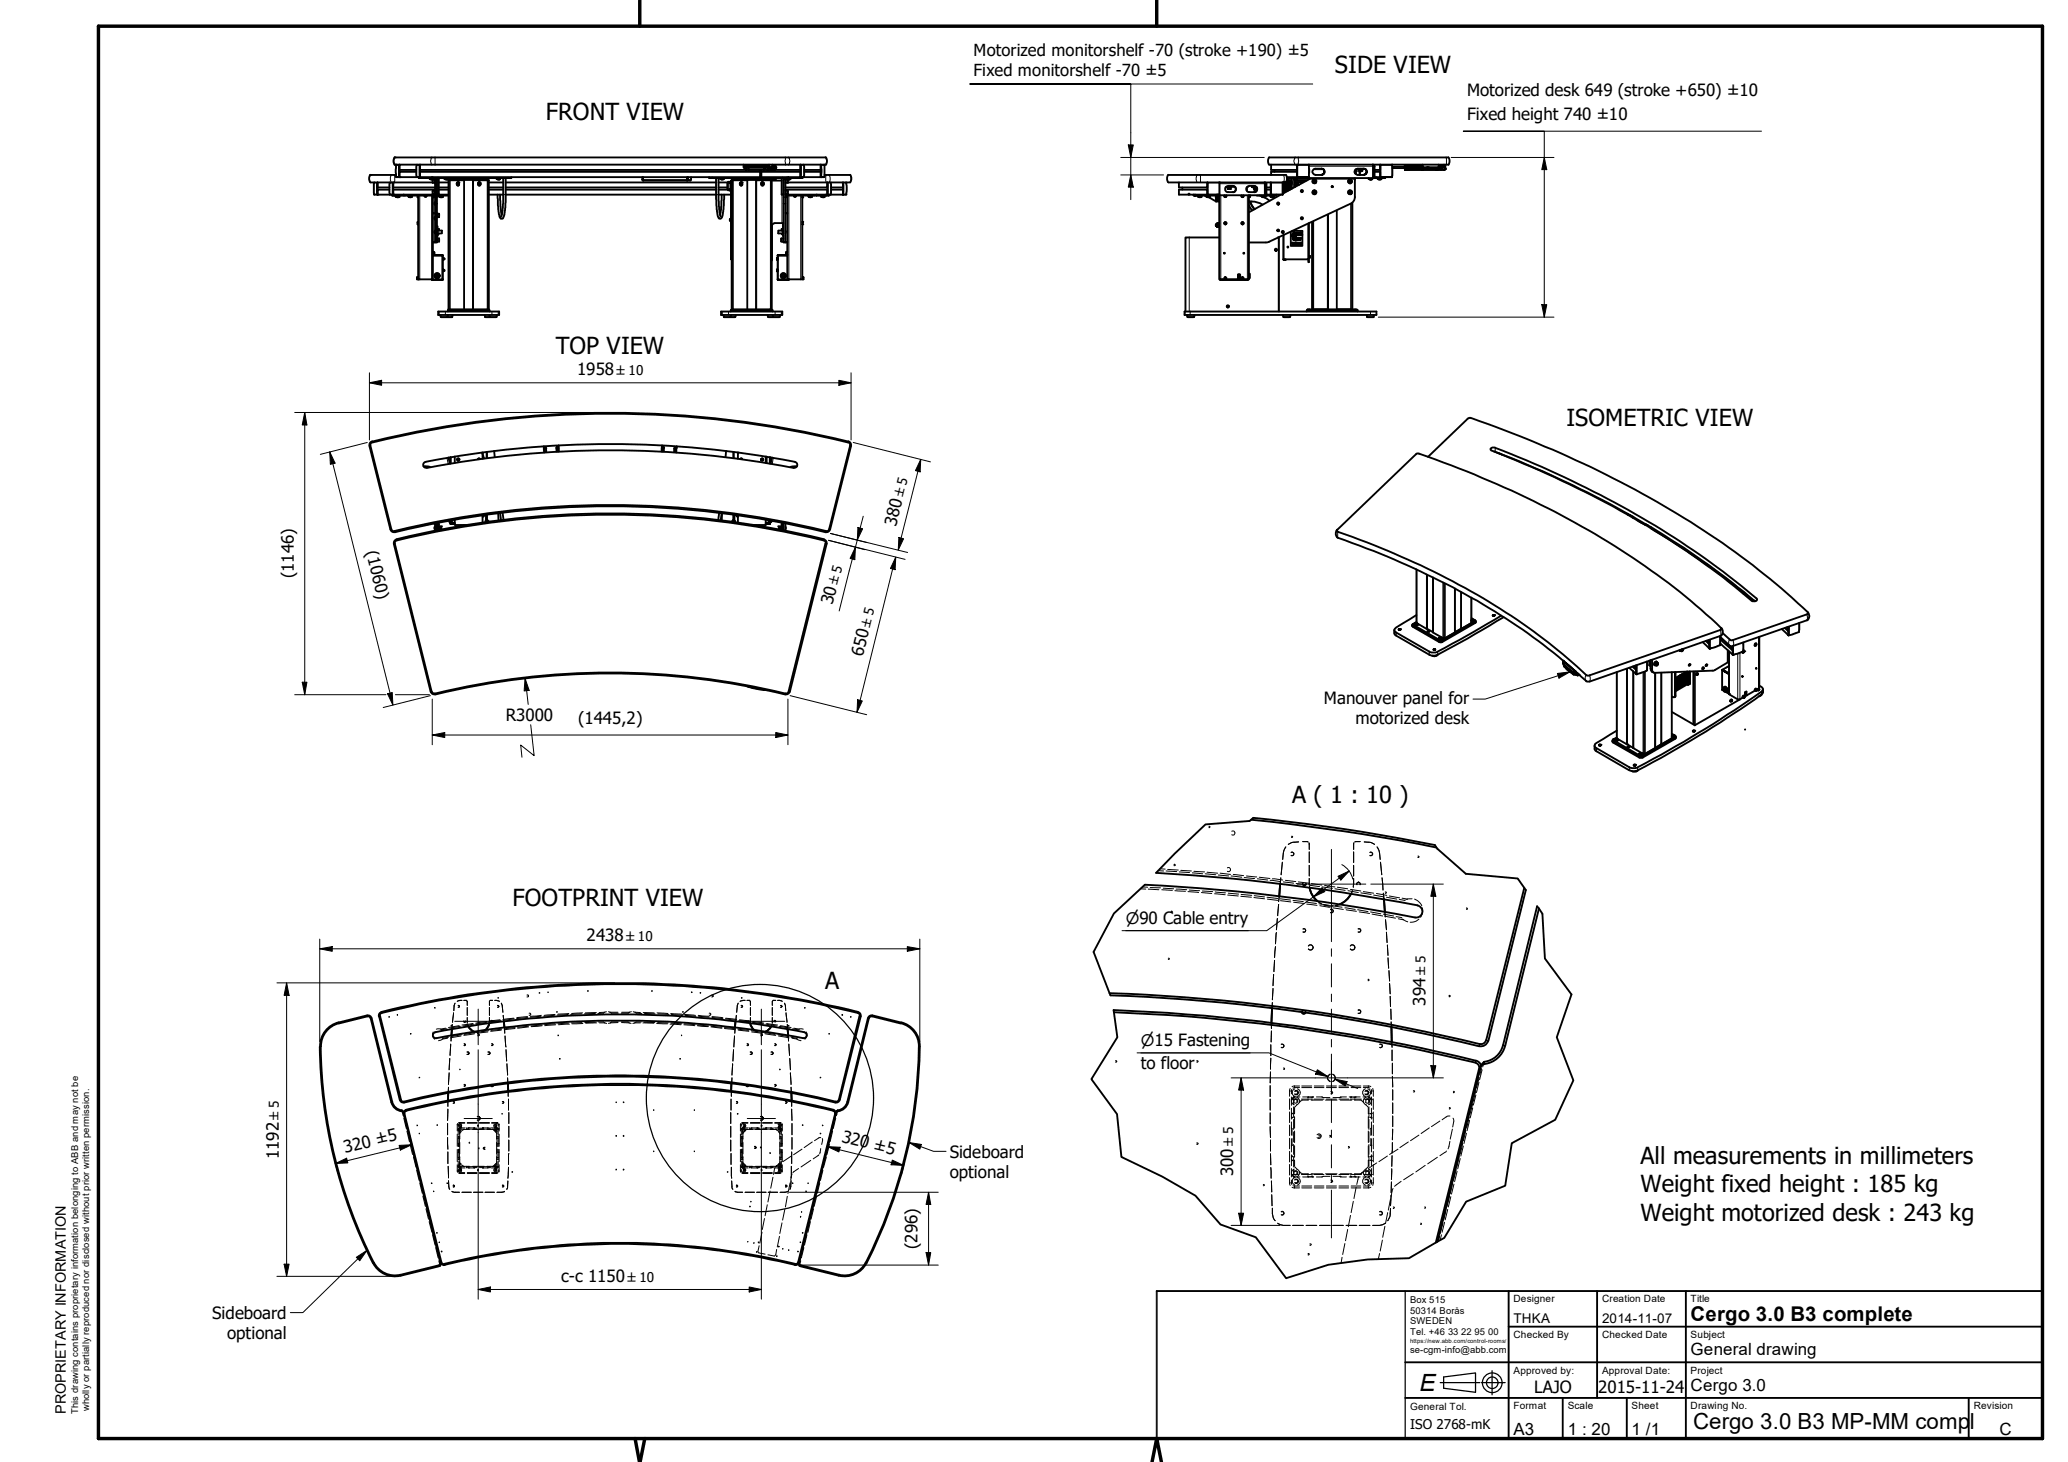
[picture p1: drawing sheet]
<svg xmlns="http://www.w3.org/2000/svg" width="420mm" height="297mm" viewBox="0 0 420 297" stroke-linecap="round" stroke-linejoin="round" font-family="sans-serif">
<defs><g id="words">
<g font-size="4.8">
<text x="271.2" y="14.8">SIDE VIEW</text>
<text x="110.9" y="24.4">FRONT VIEW</text>
<text x="112.9" y="71.9">TOP VIEW</text>
<text x="318.3" y="86.6">ISOMETRIC VIEW</text>
<text x="262.5" y="163.1">A ( 1 : 10 )</text>
<text x="104.1" y="184">FOOTPRINT VIEW</text>
<text x="167.6" y="200.9">A</text>
<text x="333.3" y="236.5">All measurements in millimeters</text>
<text x="333.3" y="242.2">Weight fixed height : 185 kg</text>
<text x="333.3" y="248">Weight motorized desk : 243 kg</text>
<text x="288.4" y="282.6">E</text>
</g>
<g font-size="4.5">
<text x="344" y="290.3">Cergo 3.0 B3 MP-MM comp</text>
<text x="400.2" y="290.3">l</text>
</g>
<text font-size="4.1" x="343.5" y="268.3">Cergo 3.0 B3 complete</text>
<g font-size="3.4">
<text x="197.8" y="11.4">Motorized monitorshelf -70 (stroke +190) ±5</text>
<text x="197.8" y="15.5">Fixed monitorshelf -70 ±5</text>
<text x="298.1" y="19.5">Motorized desk 649 (stroke +650) ±10</text>
<text x="298.1" y="24.4">Fixed height 740 ±10</text>
<text x="117.3" y="76.2">1958</text>
<text x="182.1" y="107" transform="rotate(-76 182.1 107)">380</text>
<text x="74.4" y="112.1" transform="rotate(76 74.4 112.1)">(1060)</text>
<text x="59.7" y="117.5" transform="rotate(-90 59.7 117.5)">(1146)</text>
<text x="169.2" y="123" transform="rotate(-76 169.2 123)">30</text>
<text x="175.3" y="133.5" transform="rotate(-76 175.3 133.5)">650</text>
<text x="269" y="143">Manouver panel for</text>
<text x="102.7" y="146.4">R3000</text>
<text x="117.5" y="147.1">(1445,2)</text>
<text x="275.4" y="147.1">motorized desk</text>
<text x="119.2" y="191.2">2438</text>
<text x="289.6" y="204.3" transform="rotate(-90 289.6 204.3)">394</text>
<text x="231.8" y="217.2">to floor</text>
<text x="170.9" y="232" transform="rotate(14 170.9 232)">320 ±5</text>
<text x="56.6" y="235.5" transform="rotate(-90 56.6 235.5)">1192</text>
<text x="70.1" y="234.3" transform="rotate(-14 70.1 234.3)">320 ±5</text>
<text x="193" y="235.3">Sideboard</text>
<text x="193" y="239.3">optional</text>
<text x="250.6" y="239" transform="rotate(-90 250.6 239)">300</text>
<text x="186.4" y="253.7" transform="rotate(-90 186.4 253.7)">(296)</text>
<text x="114" y="260.4">c-c 1150</text>
<text x="43.1" y="268">Sideboard</text>
<text x="46.2" y="272.1">optional</text>
<text x="343.5" y="275.3">General drawing</text>
<text x="311.7" y="282.9">LAJO</text>
<text x="324.7" y="282.9">2015-11-24</text>
<text x="343.5" y="282.6">Cergo 3.0</text>
<text x="307.5" y="291.5">A3</text>
<text x="318.5" y="291.5">1 : 20</text>
<text x="331.5" y="291.5">1 /1</text>
<text x="406.2" y="291.5">C</text>
</g>
<g font-size="3.2">
<text x="228.7" y="187.8">⌀90 Cable entry</text>
<text x="231.8" y="212.6">⌀15 Fastening</text>
</g>
<text font-size="2.9" x="13.4" y="287.3" transform="rotate(-90 13.4 287.3)">PROPRIETARY INFORMATION</text>
<g font-size="2.7">
<text x="307.5" y="268.8">THKA</text>
<text x="325.5" y="268.8">2014-11-07</text>
<text x="286.5" y="290.4">ISO 2768-mK</text>
</g>
<g font-size="2.6">
<text x="125.3" y="76.2">±10</text>
<text x="183.5" y="101.1" transform="rotate(-76 183.5 101.1)">±5</text>
<text x="170.2" y="118.9" transform="rotate(-76 170.2 118.9)">±5</text>
<text x="176.8" y="127.5" transform="rotate(-76 176.8 127.5)">±5</text>
<text x="127.2" y="191.2">±10</text>
<text x="289.6" y="198.2" transform="rotate(-90 289.6 198.2)">±5</text>
<text x="56.6" y="227.5" transform="rotate(-90 56.6 227.5)">±5</text>
<text x="250.6" y="232.9" transform="rotate(-90 250.6 232.9)">±5</text>
<text x="127.5" y="260.4">±10</text>
</g>
<g font-size="2">
<text x="307.5" y="264.5">Designer</text>
<text x="325.5" y="264.6">Creation Date</text>
<text x="343.5" y="264.5">Title</text>
<text x="307.5" y="271.8">Checked By</text>
<text x="325.5" y="271.8">Checked Date</text>
<text x="343.5" y="271.8">Subject</text>
<text x="307.5" y="279.1">Approved by:</text>
<text x="325.5" y="279.1">Approval Date:</text>
<text x="343.5" y="279.1">Project</text>
<text x="286.5" y="286.6">General Tol.</text>
<text x="307.5" y="286.3">Format</text>
<text x="318.5" y="286.3">Scale</text>
<text x="331.5" y="286.3">Sheet</text>
<text x="343.5" y="286.3">Drawing No.</text>
<text x="401" y="286.3">Revision</text>
</g>
<g font-size="1.9">
<text x="286.5" y="264.7">Box 515</text>
<text x="286.5" y="266.9">50314 Borås</text>
<text x="286.5" y="269.1">SWEDEN</text>
<text x="286.5" y="271.3">Tel. +46</text>
<text x="286.5" y="274.9">se-cgm-info@abb.com</text>
<text x="294.2" y="271.3">33</text>
<text x="296.9" y="271.3">22</text>
<text x="299.6" y="271.3">95</text>
<text x="302.3" y="271.3">00</text>
<text x="15.9" y="287.3" transform="rotate(-90 15.9 287.3)">This drawing contains proprietary information belonging to ABB and may not be</text>
<text x="18.1" y="286.8" transform="rotate(-90 18.1 286.8)">wholly or partially reproduced nor disclosed without prior written permission.</text>
</g>
<text font-size="1.2" x="286.5" y="272.9">https://new.abb.com/control-rooms/</text>
</g></defs>
<!-- layer: Visible (ISO) -->
<g fill="none" stroke="#000" stroke-width=".38">
<path d="M75.2 35.5a1.43 1.43 0 0 0 0 1.5M75.2 37.1h13.1M75.2 35.5h5.3M76.1 37.1l-.2 .4 .1 2h12.4M76.7 37.1v2.4v-1h2.4M76.7 38.1h2.4M79.2 37.1l-.1 .4v1.7l.1 .3M79.7 39.5v.2h8.7M79.9 37.1v2.4M79.9 38.5h8.5M79.9 38.1h8.5M80.1 39.5v.2"/>
<path d="M80.1 39.5v.2h1.9M80.2 32a1.43 1.43 0 0 0 0 1.5M80.2 33.5h87.6M80.2 32h87.6M80.3 39.8l.3 .2M80.4 39.7v.1M80.6 40.1h.1M80.6 33.5h-.1l-.1 .9 .1 1.6h4.8v-2.5v.1M80.9 40v.1M81.2 33.6v-.1v2.5v-1.1h3.4M81.2 34.5h3.4M81.2 39.7v.1"/>
<path d="M81.2 39.8l-.1 .2M82.1 39.7l-.1-.2 .1 .2M82.9 39.7l.1 .3h.2M83.2 40.1h.1M83.5 40v.1M83.8 39.7l-.1 .3h-.2M84.7 33.5l-.1 .3v1.8l.1 .4M84.8 39.7l.2 .4M85 39.7v17.1M85.1 36v.2h2.7M85.3 36.2l.1-.2v.2M85.3 34.5h66.3"/>
<path d="M86.2 39.8l.3 .2 .2-.2M86.4 39.7v.2l.2-.2M87.2 36.2l.2 .2M87.3 36.2h.1M87.4 36.4h.1M87.5 36.4h.3M87.5 36.4h.1M87.6 36.4h.1M87.8 36v.2M87.8 36.4h.1M87.9 36.6v.5M87.9 38.8v.6h.4"/>
<path d="M87.9 36.4h-.1M87.9 39.7v17.1h1.9M87.9 38.7h.4M88.1 39.7l-.2 .4M88.1 36.2h.1M88.1 36.2l-.1 .2M88.3 36.5h-.4M88.3 38.5v.1M88.4 36.4h-.1v.8h.1M88.4 38.7h-.1v.8h.1M88.8 36.2v13.1h-.4v-13h.4M88.8 39.7h2.3"/>
<path d="M89.2 36.2v3.3h-.4M89.2 39.5h1.9M89.2 38.5h1.9M89.2 38.1h1.9M89.2 37.1h1.9M89.2 39.8l.2 .2M89.2 39.7v.1M89.4 40.1h.1M89.7 40v.1M90 39.7v.1M90 39.8l-.1 .2M90.2 36.2l.2 .2"/>
<path d="M90.3 36.2h.1M90.4 36.4h.1M90.6 36.4h.2M90.6 36.4h.1M90.7 36.4h.1M90.8 36.4h.1M90.9 36.4h-.1M91.1 36.2h.1M91.1 36.2l-.1 .2M91.2 36.6h8.1M91.2 36.6l.2-.2h7.7l.2 .2v26.3M91.2 36.6l-.1 26.3"/>
<path d="M91.6 36.2v.2M92.2 36.2h2.1M92.8 37.2v.3M92.8 37.2l.3-.2 .2 .2M92.8 37.5l.3 .2 .2-.2M93.1 37v.1M93.2 37.1v.2zM93.2 37.2v.3M93.3 37.2v.3M96.1 36.2h2.1M97.2 37.2l.2-.2 .2 .2M97.2 37.2v.3"/>
<path d="M97.2 37.5l.2 .2 .2-.2M97.2 37.3l.1-.2-.1 .2M97.3 37v.1M97.6 37.2v.3M97.7 37.2v.3M98.8 36.2l.1 .2M99.3 39.5h2.9M99.3 38.5h2.9M99.3 38.1h2.9M99.3 37.1h2.9M100.8 36.2h.1M100.8 36.2l.2 .2"/>
<path d="M101 36.4h.1M101.1 36.4h.3M101.1 36.4h.2M101.1 39.5l.2 3.3a1.87 1.87 0 0 0 .6 1.6 .58 .58 0 0 0 .5-.7l.3-1.6v-2.6M101.3 36.4h.1M101.4 36.4h.1M101.5 36.4h-.1M101.6 39.5l.1 2.4 .2 1.8M101.7 36.2l-.2 .2M101.7 36.2h.1M102.2 39.5l-.1 3.3-.3 1.2M102.2 36.2v3.3"/>
<path d="M102.7 39.5h42.8M102.7 38.5h42.8M102.7 38.1h42.8M102.7 36.2v3.3M102.7 37.1h42.8M103.9 36v.2h-16.1M130.5 36.5l.2 .2M130.5 36.5h.1M130.5 36v.5M130.6 36.5l.1 .2M130.6 36.5v.1M130.6 36v.5"/>
<path d="M139.6 36l.1 .5M139.6 36.5h.1M139.7 36.5l-.1 .2 .2-.2M139.8 36l-.1 .5M140.4 36v.6l-.1 .1h-9.6M144.1 36v.2h16M145.5 39.5l.2 3.2a1.91 1.91 0 0 0 .5 1.7 1.04 1.04 0 0 0 .7-1.2l.2-3.7M145.5 36.2v3.3M146 39.5l.1 3.1 .3 1.4M146 39.5h2.5M146 38.5h1.9M146 38.1h1.8"/>
<path d="M146 36.2v3.3M146 37.1h1.9M146.2 36.2l.2 .2M146.3 36.2h.1M146.5 36.4h.1M146.6 36.4h.1M146.6 36.4h.3M146.6 39.5l-.1 3.2-.2 1M146.7 36.4h.1M146.8 36.4h.1M147 36.4h-.1M147.1 36.2h.1"/>
<path d="M147.1 36.2l-.1 .2M147.9 37.3h-.1v1.1h.1M148.3 36.9h-.4v1.8h.4M148.3 37.1v.1M148.3 38.5v.1M148.3 36.9l.1 .4M148.3 36.9h.2M148.3 37.2l.1 .1M148.3 38.6l.1 .1M148.4 36.9l-.1 .1M148.4 38.4l-.1 .1M148.4 38.7h.1"/>
<path d="M148.4 38.3v.4M148.4 37.1v1.6M148.4 37h.1M148.5 38.8h.1M148.6 36.9h-.1l.1 .1M148.6 38.8l-.1 5.8M148.6 36.7v.1M148.6 36.7h.1M148.6 36.8h.1M148.6 36.8v15.9M148.7 36.6l.2-.2h7.7l.2 .2M148.7 36.6h8.1"/>
<path d="M148.7 36.6l-.1 .1M148.7 36.6v26.3M148.7 36.7l-.1 .1M149.2 36.2l-.1 .2M149.7 36.2h2.1M150.3 37.2v.3M150.4 37.2l.2-.2 .2 .2M150.4 37.2v.3M150.4 37.5l.2 .2 .2-.2M150.6 37v.1M150.7 37.2v.3M150.8 37.3l-.1-.2 .1 .2"/>
<path d="M150.8 37.2v.3M151.1 33.5v.5h.2M151.3 33.6v.5l.3 .4M151.3 34.3h.1M151.4 34h.1M151.4 33.6v.1M151.6 34.5h4.9M151.6 34.5h.1M152.1 33.6v.1M152.4 33.6v.1M153.6 36.2h2.2M154.4 34.9h-69.1v1.1h77.3v-1.1h-7.9"/>
<path d="M154.4 34.5v.4M154.4 34.9v.9h.3v-.9M154.7 37.5l.2 .2 .2-.2M154.7 37.2l.2-.2 .2 .2M154.7 34.5v.4M154.7 37.2v.3M154.8 37.1l-.1 .2zM154.8 37v.1M155.1 37.2v.3M155.2 37.2v.3M155.6 33.6v.1M156 34h.1"/>
<path d="M155.9 34.5h.1M156 34.5h-.1M156.1 33.6l.1 .4v-.4h-5v.4h4.9v.1M156.1 34.1h1.2M156.1 33.7h-4.8M156.1 34.1h1.4M156.3 33.5v.5M156.3 36.2l.1 .2M156.5 34.5h.1M156.5 34.5h.7M156.6 34.5h-.1M156.8 36.6v26.3"/>
<path d="M156.8 36.7h2M156.8 36.2l.2 .2M156.9 33.5v.5h-.8M156.9 33.7h.6M156.9 36.2h.1M156.9 34h.6M157 36.4h.1M157.1 36.4h.3M157.2 34.5h-.1M157.2 34h.1M157.2 34.3l-.1 .2M157.2 34.5h.1"/>
<path d="M157.2 34.3v.2zM157.2 34.1v.2M157.3 36.4h.1M157.3 34.1v.2h.1M157.3 34.1l.1-.1v.1M157.3 34.1l-1.3 .1h1.2M157.4 36.4h.1M157.4 34.1h.1M157.4 34.3l-.2 .2M157.4 34v.1M157.4 34.1v.2M157.4 34.4h.1"/>
<path d="M157.5 33.7v.3M157.5 36.4h-.1M157.5 34.1h.1M157.7 36.2l-.2 .2M157.7 36.2h.1M158.8 36.2v3.3h.4M159.2 36.2v13.1h.4v-13h-.4M159.6 36.4v.8M159.6 38.7v.8M159.6 38.1h8.5v-1v2.4M159.6 38.5h8.5M159.6 36.5h.4"/>
<path d="M159.6 37.1h.4M159.6 38.7h.4M159.6 39.4h.4M159.8 36.2l.2 .2M159.9 39.7v.4M159.9 36.2h.1M160 39.7v9.6h-.4M160 36.4h.1M160.1 36.5h.1M160.1 38.8v.6M160.1 36.4h.3M160.1 36.6v.5"/>
<path d="M160.1 36.2h2.5v-.2v.2M160.1 36v.2zM160.3 36.4h.1M160.4 36.4h.1M160.5 36.4h-.1M160.7 36.2h.1M160.7 36.2l-.2 .2M161.3 39.8l.2 .2 .2-.2M161.4 39.7l.1 .2 .1-.2M162.9 36v.2h-.3M163 39.7v17.1M163.1 39.7v.4"/>
<path d="M163.3 33.5l.1 .3v1.8l-.1 .4M163.4 34.9h3.4M163.4 34.5h3.4M164.2 39.7l.1 .3h.2M164.5 40v.1M165 39.7v.3h-.2M165.9 39.7v-.2v.2M165.9 39.7h1.9v-.2l.1 .2M166.8 35.9v.1M166.8 33.5v2.5M166.8 39.8l.2 .2M166.8 33.5v.1"/>
<path d="M166.8 39.7v.1M167.1 40v.1M167.4 33.5l.1 .1-.1 2.4h-4.8v-2.5v1h-5.3M167.5 35.5h5.2M167.6 39.7l-.1 .3h-.2M167.8 32a1.43 1.43 0 0 1 0 1.5M168.3 39.5v.2h-8.7M168.7 37.1l.1 .4v1.7l-.1 .3M168.8 38.5h2.5M168.8 38.1h2.5M171.3 37.1v2.4M171.8 37.1h.2v.6v1.8h-12.4"/>
<path d="M172.7 37.1h-12.6M172.8 35.5a1.43 1.43 0 0 1 0 1.5M237.3 35.5a1.43 1.43 0 0 0 0 1.5M237.4 37.1h23.8M237.4 35.5h23.8M239.5 37.1v1h5.8v-1M240.2 38.1v.4M241.7 39.4h-.2v.1h.2M242.4 39.6l.2 .1M242.6 39.7h.2M242.9 39.5v.2M242.9 39.7h-.1"/>
<path d="M243.3 39.7l.2 .3M243.6 40v.1M244.2 39.7l-.1 .3h-.2M244.9 39.7v.2h.2M245 39.8l.3 .2M245.1 39.7v.1M245.3 39.5v-1h-5.8v1h5.9M245.4 40v.1M245.4 37.1v2.4M245.4 39.5h2.2M245.7 40v.1l1.4 .8v-.7M245.9 39.7l-.1 .3h-.2"/>
<path d="M247.1 39.7v1.2h.6M247.1 39.7h.2M247.2 39.5l-.1 .2h-4.2M247.3 39.8h-.3v.4h.3M247.3 39.7v.6M247.3 40v.3M247.3 39.7v.3M247.3 40h.1M247.3 39.5v.2zM247.4 40v.3M247.4 39.7v.3M247.5 39.8v-.1v.7"/>
<path d="M247.5 40v.1M247.5 39.9v.1M247.5 40h.2M247.6 37.1h.2v2.4h-.2M247.7 39.7v17.1h.3M247.7 39.5h-.1M248.8 39.7v.3l.2 .1 .1-.1v-.3M249.1 38l.5-.2h.9a.63 .63 0 0 1 .6 .6 .63 .63 0 0 1-.6 .6h-.9a.61 .61 0 0 1-.7-.3 .61 .61 0 0 1 .2-.7zM249.1 38h1.8M249.2 38h1M249.4 38.4h.6M249.4 38v.4"/>
<path d="M249.4 38.4h.1M250.1 38v.4M250.4 37.8a.63 .63 0 0 1 .7 .6 .63 .63 0 0 1-.7 .6M252.3 39.7v.3l.1 .1 .2-.1v-.3M253.3 38.3v.3M253.3 38.1v.6M253.4 38l.4-.2h1a.63 .63 0 0 1 .7 .6 .63 .63 0 0 1-.7 .6h-1a.6 .6 0 0 1-.6-.4 .6 .6 0 0 1 .2-.6zM253.6 37.9l-.2 .1M253.7 40h.3M253.7 39.7v17.1h-1.2M253.8 39.9h.1M254 39.7v.2"/>
<path d="M254.4 38h.4zM254.4 37.8v.2M254.7 38v.2l.6-.1M254.8 38v-.2a.63 .63 0 0 1 .6 .6 .63 .63 0 0 1-.6 .6M254.8 38h.5zM254.9 38.3h.1M254.9 38.2v.1M254.9 38.5h.1M254.9 38.4v.6M255 38.4v.6M255 37.8v.2M255.1 38.3h.1"/>
<path d="M255.2 38.3h.1M255.2 38.2v.1M255.2 38.3h-.4h.4M255.2 38.2h-.4v.2l.4-.1M255.9 39.7l.5 .2M256.3 39.8l.2 .2M256.3 39.7v.1M256.6 40l.1 .1M257 37.3h.3v2.2h.9v-1h-.9M257.1 37.3v2.3l.3 .1M257.1 39.7v.1M257.2 39.8l-.2 .2"/>
<path d="M257.2 37.3v-.2h-.3l.1 2.6h-9.7M257.8 32a1.43 1.43 0 0 0 0 1.5M257.9 33.5h36.4M257.9 32h36.4M258.1 39.7v.3h.2M258.2 37.1v1h-.9M258.2 39.5h2.3M258.3 35.5v-.6h5.2v1.1M258.3 33.5v1h5.2v-1M258.3 37.1v2.4M258.3 40v.1M258.9 39.7v.3h-.3"/>
<path d="M259 34.5v.4M259.3 39.5v.2h-4M260.2 39.5l-6.5 3.7M260.5 37.1l.1 2.4M260.6 39.5h-.1M260.7 37.1l.1 1.7M260.8 38.6l.1 .1M260.9 37l.2 .2M260.9 38.7h.8M261 37.1v.1v-.1M261 38.5v.1zM261.1 38.4l-.2 .1v.2h.2l.1-.2"/>
<path d="M261.2 37v.2M261.3 35.5a1.43 1.43 0 0 1 0 1.5M261.3 37.8l.1 .1M261.3 37.7l.2 .2M261.4 36.9h1M261.4 38.8h-.7v.5M261.4 36h2.2M261.4 36.7h1M261.5 38v.2M261.5 36.2h3.5M261.6 38v.1M261.6 36.4h-.1"/>
<path d="M261.6 38.2l.1 .1M261.6 37.5h.2M261.6 37.5l.1 .1M261.7 36.2h.1M261.7 37.7l-.1 .2M261.7 36.2l-.1 .2M261.8 37.8l-.2 .1M261.9 37.5h-.1M262 37.9v.3M262.2 37.8l-.2 .1M262.3 37.2l.1 .1M262.4 36.9l-.1 .3"/>
<path d="M262.4 37l-.1 .1 .1 .1M262.4 36.2v2.1M262.5 38.2l-.1 .1M262.5 37.4a.86 .86 0 0 0-1.5 0 .86 .86 0 0 0 .8 1.3M262.5 37.5a.79 .79 0 0 0-1.3-.3 .79 .79 0 0 0 0 1.2 .79 .79 0 0 0 1.3-.3M262.7 36.2l.1 .2M262.8 36.2h.1M262.9 36.4h.3M263 36.7h2.4M263 37h1.8M263 36.7v1.3M263.1 36.4h-.1v1.6"/>
<path d="M263.1 37.5v.5M263.1 36.4h.2M263.3 37.5h.2v.1h-.2zM263.3 36.4h.1M263.4 36.4h-.1M263.5 36.2h.1M263.6 36.2l-.2 .2M263.6 37.3h-.4l-.2 .2M263.6 37.3h-.4l-.1 .2M263.6 33.5v2.5M263.6 36h2.3M263.6 37.3l.2 .2"/>
<path d="M263.6 37.3h.1M263.7 37.3l.2 .2M263.8 37.5h.1M265.2 36l-.2 .2M265.9 33.5l.1 .9-.1 1.5M265.9 35.9v.1M265.9 33.5h.1M266.1 36.4l-5.5 3M266.1 36.2v.1M266.9 39l.3-.1-.1 .3h-.1zM267 36.7l.3 .1-.3 .1zM268.5 34.3h-1.2a.64 .64 0 0 0-.7 .6 .64 .64 0 0 0 .7 .6h1.2"/>
<path d="M268.5 34.3a.64 .64 0 0 1 .6 .6 .64 .64 0 0 1-.6 .6 .64 .64 0 0 0 .5-.6 .64 .64 0 0 0-.5-.6zM270.6 37.9h.2v.1h-.2zM274.1 39h.3l-.1 .2zM274.2 36.7h.2v.2l-.3-.1zM275.1 36.3l.2 .2M275.1 36.3h-9.1M275.3 34.7v.4M275.3 36.2v3.9M275.3 35.2h.2M275.5 35.2h-.1M275.5 34.8v.4M275.5 34.4h.2v.4h-.4"/>
<path d="M275.6 34.8h-.3M276.1 34.5h.6zM276.1 34.3v.2M276.2 34.7v.8M276.2 34.8h.4h-.3M276.2 34.7v.1M276.2 34.9h.1M276.2 34.8h.1M276.3 34.7v.1M276.3 34.6v.1M276.3 34.7h-.1M276.3 34.8v.7"/>
<path d="M276.4 34.3v.2M276.6 34.7v.1M276.6 34.6v.1M276.6 34.7h-.4h.4M276.6 34.7h.1M276.7 34.3v.4h-.6v-.2M277.1 34.3h-1.3a.64 .64 0 0 0-.6 .6 .64 .64 0 0 0 .6 .6h1.3M277.1 34.3a.64 .64 0 0 1 .6 .6 .64 .64 0 0 1-.6 .6 .64 .64 0 0 0 .5-.6 .64 .64 0 0 0-.5-.6zM278 36.2l.1 .2M278.1 36.2h.1M278.2 36.4h.1M278.3 36.4h.1z"/>
<path d="M278.4 36.4h.2zM278.4 36.4h.1M278.7 36.4h-.1M278.8 36.2h.1M278.9 36.2l-.2 .2M279 33.7l.3 .1v2.1l1.1 .1v-1.1h-1.1M279.1 33.8v2.2l.2 .2M279.2 33.8l-.3-.3 .1 2.7h-13.6v-.2v.2h-.4M279.8 36.2l.2 .2M279.9 36.2h.1M280.1 36.4h.1M280.2 36.4h.1"/>
<path d="M280.3 36.4h.2M280.3 36.4h.1M280.4 33.5v1h-1.1M280.4 36.4h.1M280.4 36h2.4M280.5 33.5v2.5M280.6 36.4h-.1M280.7 36.2h.1M280.7 36.2l-.1 .2M281.4 36v.2h-2.4M282.8 33.5l.1 .3-.1 2.1M282.8 35.9v.1"/>
<path d="M282.8 33.5h.1M285.4 34.1h.1M285.4 34h.1M285.4 33.9l-2.5 .1M285.4 33.7v.3M285.4 34.1v.1M285.4 34v.1M285.4 34.2v.3M285.4 34.2h.5M285.4 33.7h3.7M285.4 34.5h.1M285.5 34.1h.4z"/>
<path d="M285.5 34h3.6M285.5 34.5h.3M285.9 34.1h.1M285.9 34.2l.1 .3v-.3M285.9 34.2h.1M285.9 34.1l-3 .1M286 34h.2M286 34.2l.1 .1M286 34.5h-.1M286.1 34.1v.2h.3M286.1 34.1h.2M286.3 34.3h.1"/>
<path d="M286.4 34v.3zM286.5 34.1v.3l-.3 .1M286.5 34.1h.1M286.5 34v.1M286.5 34.1h5.9l-5.9 .1M286.5 34.1h5.9M288.9 34.5h.2M289.1 33.5v.5h.8M291.8 34.5h.1M291.8 34.5h.2M292 34.5h.1M292.3 33.5v.5h-2.3"/>
<path d="M292.3 34h.1M292.4 33.6v.1h1.1M292.4 34h.1M292.4 34v.1M292.5 33.6v.1M292.9 34h.7M293.3 33.6v.1M293.4 33.6h-1v.4M293.4 33.5v.2M293.5 34h.1M293.5 33.7l.1 .3h-1.2M293.6 34.3h.1"/>
<path d="M293.6 34v.3l-.2 .2h-8M294.3 32a1.43 1.43 0 0 1 0 1.5M80.6 40.1h.3M80.7 40.1h.1M80.8 40.1h.1M80.9 40.1h.1M81 40h-.1M83.2 40.1h.3M83.2 40.1h.2M83.4 40.1h.1M84.7 56.7v.1M84.7 56.4v.4"/>
<path d="M84.7 56.3h.1M84.8 56.8h3.1M84.8 56.3h.2M84.8 45.1v.4l.2 .1M84.8 40h.1M84.8 45.5v.1M84.8 45.1v.1M84.9 40.1h.1M84.9 45.6h.1M84.9 45.1h.1M85 45.1h-.2M87.7 56.7l.2 .2h1.9"/>
<path d="M87.8 56.7v.1M87.9 51.1l.1 .6M87.9 43.3h.5M87.9 49.3h.5M88 51.7l.1 .1M88 51.7l.1 .2M88 51.6h.2M88 51.2h.2M88.1 40.1h-.1M88.1 40h.1M88.1 51.8l1.7 .1M88.1 51.9h1.7"/>
<path d="M88.1 51.8v.1M88.2 51.2l.1 .1M88.3 51.3l-.1 .3M88.3 46.9v.5M88.3 44.1v.5M88.3 41.1v.5M88.8 43.4v.8M88.8 48.4v.8M88.8 46h.1v1.9h-.1M88.8 43.4h.4M88.8 49.1h.4M88.8 48.4h.4"/>
<path d="M88.9 46.7h.2v.1h.7v.6h-.7v.2h-.2M88.9 46.5h.3M89.1 46.5l.1 .1M89.2 46.5v.3M89.2 48.4v.1M89.2 48.5v.6M89.2 44.1h-.4M89.2 49v.1M89.2 43.5v.6M89.4 40.1h.3M89.5 40.1h.1M89.7 40.1h.1"/>
<path d="M89.8 56.8l-2 .1M89.8 51.9h.1h-2M89.8 51.8l.2 .1M89.8 56.8v.1M89.8 40h-.1M89.9 56.8h.1M89.9 56.8h-.1M89.9 51.9h.1M90 56.8l-.2 .1M90 51.9v4.9M90 52.4v.4M90 54.7v.4"/>
<path d="M90.1 52.4v.1M90.1 54.7v.1M90.1 52.5v.2M90.1 52.7h.1M90.1 54.8v.2M90.1 52.7v.1M90.1 55.1v.1M148.3 44.6v.2M148.3 44.8l.2 .2M148.5 44.4l-.2 .1M148.5 44.8l.1 7.9M148.5 44.6v-.2v.6"/>
<path d="M148.5 44.6v.2zM148.5 44.9h.1M148.5 47.4v.5M148.5 46.9v3.1M148.6 44.2h.1M148.6 52.7h.1M148.6 45.1h.1M148.6 44.3h.1M148.7 52.7v.1M148.7 45.1l-.1 .1M156.8 45.8v7.1M157.3 45.4l-.4 .2-.1 .3"/>
<path d="M157.4 45.3h1.8M157.8 52.7l.1 .1M157.8 55.1l.1 .1M157.9 52.7h.1M157.9 52.5v.2M157.9 54.8v.2M157.9 52.4l-.1 .1M157.9 54.7l-.1 .1M158 56.8h.1M158 51.9h.1M158 56.8l.1 .1M158 52.4v.4"/>
<path d="M158 54.7v.4M158 51.9v4.9M158.1 56.8h.1M158.1 56.8h2M158.1 56.9h2M158.1 51.9h1.9M158.1 51.8l-.1 .1M158.1 51.9h1.7M158.1 56.8v.1M158.7 48.5v.6M158.7 49l.1 .1M158.7 49.1h.4"/>
<path d="M158.8 46.5v.3M158.8 46.5h.3M158.8 46.5v.1M159.1 46.7h-.2v.1h-.8v.6h.8v.2h.2M159.1 45.3v2.6h.1M159.1 48.4h-.3M159.2 48.4v.8M159.6 43.3h.4M159.6 46.9v.5M159.7 51.3v.3M159.7 51.6h.2M159.8 40h.1"/>
<path d="M159.8 51.8l-1.7 .1M159.8 51.8v.1M159.9 51.2h-.2M159.9 51.7l-.1 .1M159.9 51.7l-.1 .2M160 51.1l-.1 .6M160 56.8h3M160 49.3v7.5h-1.9M160.1 56.9h.1M160.1 56.8v.1M160.2 56.7l-.1 .1M160.3 56.7l-.2 .2"/>
<path d="M163 56.8h.2M163 56.3h.2M163.1 40.1h-.1M163.1 45.6h-.1M163.1 45.1v.5M163.1 45.1v.1M163.1 40h.1M163.1 45.5v.1M163.2 56.3h.1M163.3 56.4v.4M163.3 56.7l-.1 .1M164.4 40.1h.1"/>
<path d="M164.5 40.1l.3-.1-.2 .1M164.5 40.1h.1M167 40.1h.1M167.1 40.1h.2M167.2 40.1h.1M243.5 40h.1M243.6 40.1h.1M243.8 40.1h.1M245.3 40.1h.1M245.3 40.1h.2M245.6 40.1h.1M247.1 45.6v.4"/>
<path d="M247.1 46h.2M247.3 45.6h-.3l.1 .4M247.3 45.5v.6M247.3 46.1h.2M247.3 45.8v.3M247.3 45.5v.3M247.3 40.3h.2M247.3 45.4v.1M247.3 45.8h.1M247.3 45.4h.1M247.3 46.1h.1M247.4 45.8v.3"/>
<path d="M247.4 45.4v.4M247.4 45.4l-.1 .1M247.4 46.1h.1M247.5 40.4h.2M247.5 40.2v.1M247.5 45.5v-.1h.2h-.2v.7M247.5 45.8v.1M247.5 45.6v.1M247.5 46.1h.2zM247.5 46v.1M247.5 40.3l-.2 .2a.24 .24 0 0 0 .1 .3 .24 .24 0 0 0 .3 0M247.5 40.3h.2"/>
<path d="M247.5 40.3v.1M247.5 45.7v.1M247.5 45.8h.2M247.5 45.7h.2M247.7 48.2h-6.8v15.1M247.8 56.8h.1M247.9 56.8h.1M248 56.8h.5M248 56.8h.1M248 56.8h.9M248 56.8v.1M248.4 56.8h4.5"/>
<path d="M248.4 56.8v.1M248.5 56.9h4.4M248.9 56.4h.1v.2h-.1zM249 56.8h3.4M251.5 56.7l-.1 .1M251.5 56.2h.3M251.5 55.9v.7M251.5 56h.4M251.5 56.4h.5M251.6 55.7h.2M251.6 55.7l-.1 .1M251.8 56.1v.1"/>
<path d="M251.8 56.1h.2M251.8 56.2h.1M251.9 55.7l.1 .1M252 56h-.1M252 56.2l-.5 .1M252 55.9v.7M252 56.7l.1 .1M252.4 56.4h.1v.2h-.2zM253 56.8v.1h.4v-.1M253 56.8v.1M253.4 56.8h.1M253.5 56.8h.1"/>
<path d="M253.5 56.8l-.1 .1M253.7 55.6h.2v.9h-.2M253.7 41.7l.7 1M253.7 49.3h3.5M253.7 40.9h.6M253.9 40.9l1 1.6M254 40.9l.9 1.6M254.3 40.9l.9 .1 1.3 .6M256.5 40.1h.2M256.7 40l1.2 .8M256.8 40.1h.1M257 40h-.2"/>
<path d="M258.3 40.1h.1M258.3 40.1h.2M258.6 40.1h.1M259.1 50.7v.1M259.7 48.2h.1v15.1M260.7 52.7h5M260.7 52.7l.2 .1M260.7 47.8v4.9M260.8 52.7l.1 .1M260.9 52.8h.3zM262.4 49.3l.2 .2zM262.4 48h.9"/>
<path d="M262.4 47.9h.1M262.5 46.9h2.1v3.1h-2.3v-2.9M262.6 49.3v.2zM262.7 49.6h.1M262.7 49.6v.1M262.7 49.4l.1 .1M262.7 49.4h.1M262.7 48.3v.1M262.8 49.6v.1zM262.8 49.3v.2zM262.8 48.3h.1M262.8 48.3v.1z"/>
<path d="M262.8 48.6v.1M262.8 47.4v.2h.2l-.2 .3zM262.8 48.3l.1 .1zM262.8 49.6h.1M262.8 49.6h.2M262.8 49.5h.1M262.8 47.2l-.4 .7M262.8 47.2h.1M262.9 48.4h.1zM262.9 48.6h.1M262.9 49.6v.1M262.9 47.2l.4 .7h-.9z"/>
<path d="M263 48.6v.1zM263 49.4h.1M263 49.6l-.1 .1M263 49.6h.1M263 49.6v.1zM263 47.2l.3 .7M263 48.3l.1 .1zM263 49.3v.2zM263.1 48.4h.1M263.1 49.7h.1M263.1 49.6v.1zM263.1 48.6v.1h-.1z"/>
<path d="M263.1 48.6h.1M263.1 49.3l.1 .2zM263.1 48.6l.1 .1zM263.1 48.3v.1zM263.2 48.6h.1M263.2 48.3l.1 .1zM263.2 48.4h.1M263.3 49.3h.1M263.2 49.6v.1zM263.3 49.6h.1M263.3 48.4h.1M263.3 47.3v.1h-.1z"/>
<path d="M263.3 48.6h.1M263.3 47.3h.1M263.3 47.9h.1M263.4 49.4h.1M263.3 47.5l.1 .2 .2-.2-.1 .2zM263.3 47.3h.4l-.1 .1zM263.3 48.4h.2zM263.4 49.3l.1 .2zM263.4 49.4v.1M263.4 49.6l.1 .1h-.2zM263.4 49.6h.1M263.5 48.6h.1"/>
<path d="M263.5 49.3h.1M263.5 48.3v.1zM263.5 48.6v.1h-.1zM263.5 49.3v.2zM263.5 49.6v.1zM263.5 48.3l.1 .1zM263.5 48.6v.1M263.5 49.3l.1 .1M263.5 49.3l.2 .1M263.5 49.6l.1 .1zM263.6 49.6l.1 .1zM263.6 49.4h.1"/>
<path d="M263.7 47.3l.1 .1zM263.7 47.5v.2h-.1zM263.7 48.6h.1M263.7 49.4h.1M263.7 47.5l-.1 .2zM263.7 47.5h.1v.2h-.1zM263.7 48.4h.1M263.7 48.6l.1 .1zM263.7 49.6h.1M263.8 49.3l.1 .2zM263.8 47.3l.1 .1zM263.8 48.4h.1z"/>
<path d="M263.8 48.6h.1M263.8 49.6v.1zM263.8 47.5h.1M263.8 49.6l.1 .1zM263.8 48.6l.1 .1zM263.9 48.6h.1M263.8 49.6h.1M263.8 48.4h.1M263.9 48.6v.1zM263.9 47.3h.2l-.1 .1zM263.9 47.5v.2v-.2l.1 .2v-.2v.2zM263.9 48.3l.1 .1z"/>
<path d="M263.9 49.3l.1 .2zM264 49.4h.1M264 48.6h.1M264 49.6v.1zM264 49.6l.1 .1zM264 49.4v.1M264 47.5l.1 .2zM264.1 48.7h.1M264.1 49.6h.1M264.1 49.3l.1 .2zM264.1 49.4l-.1 .1M264.1 48.4h.1"/>
<path d="M264.1 47.3l.1 .1zM264.1 48.6v.1M264.2 48.3v.1zM264.2 47.5v.2v-.2v.2l.1-.2v.2zM264.2 49.3v.2zM264.2 49.6h.1M264.2 47.4l.1-.1v.1zM264.2 48.4h.1M264.2 47.2l.1 .2h-.1zM264.2 49.3l.1 .2zM264.3 47.5h.1l-.1 .1 .1 .1h-.1zM264.4 47.3l.1 .1z"/>
<path d="M264.4 49.3v.2zM264.4 49.4h.1M265.7 52.6v.1M265.9 45.3v8h-.1v-7.8M265.9 52h.2M266.1 52h.1M266.1 52v.4h-.2M266.6 45.1v17.8M274.4 41.4l-16.6 7.7-.6 .2M274.8 41.2v21.7M275.3 40l-.4 1-.5 .4M89 63.3h12.4v.7h-12.4z"/>
<path d="M89.5 64v.4M89.5 64.3l.1 .1M89.6 64.4h2.3M90.9 64.3l-.1 .1M91 63v.3M91 64l-.1 .4M91.1 62.9l-.1 .1h8.4M91.1 62.9h8.2M91.9 64v.4M98.5 64l.1 .4M98.6 64.4h2.2M99.3 62.9l.1 .1"/>
<path d="M99.4 63v.3M99.4 64l.1 .4M99.6 64.3v.1M101 64l-.1 .4M146.5 63.3h12.4v.7h-12.4zM147 64l.1 .4M147.1 64.4h2.3M148.4 64.3v.1M148.5 63v.3M148.5 64v.4M148.7 62.9h8.1l.2 .1h-8.5zM149.5 64l-.1 .4"/>
<path d="M156 64v.4M156.1 64.4h2.3M156.1 64.3v.1M157 63v.3M157 64v.4M157 64.3l.1 .1M158.4 64.3v.1M158.5 64l-.1 .4M240.7 63.3h39v.7h-39zM241.2 64l.1 .4M241.3 64.4h1.3M242.6 64.3l-.1 .1"/>
<path d="M242.7 64l-.1 .4M249.4 62.2h.2l-.2 .2zM249.6 62.2v.1M260.7 64l.1 .4M260.8 64.4h1.3M262.1 64.3l-.1 .1M262.2 64l-.1 .4M265.5 63v.3M265.7 62.9h10l.1 .1h-10.3zM275.8 63v.3M277.7 64l.1 .4M277.7 64.4h1.4"/>
<path d="M279.1 64v.4M75.1 90.6l4.2 17M75.2 90.5l4.3 17M75.6 89.7l-.4 .3-.1 .6M75.6 89.7a203 203 0 0 1 96.8 0M75.7 89.9a.54 .54 0 0 0-.4 .6M75.7 89.9a202.8 202.8 0 0 1 96.6 0M86 94.8l1.4 .1M86.5 93.8a.6 .6 0 0 0-.5 .8 .6 .6 0 0 0 .7 .4M86.5 93.8a196.6 196.6 0 0 1 75 0M86.7 95.1a195.4 195.4 0 0 1 74.6 0M91.1 92.9l.3 1.3"/>
<path d="M91.5 92.9v1.3M91.6 92.9v1.3M92.4 92.8v1.2M92.9 93.2l.3-.1 .1 .2v.2l-.3 .1zM97.3 93.3h.1M97.4 93.2l-.2 .1 .1-.2 .2 .1-.2-.1-.2 .2M98 92v.2M98 92.2l.2 .8M98 91.9v1.3M98.3 93v.1M98.9 91.8v1.3M100.4 91.6l.1 1.3"/>
<path d="M110.5 91l.1 .9M110.5 91h.4M110.5 90.7v.3M110.7 91v.9M110.9 91l.1 .1M110.9 91.2l.1 .7M113.1 90.9v.8M113.3 90.8v.9M113.5 90.8v.9M113.5 90.8l-.4 .1M113.5 90.5v.3M134.5 90.8l-.1 .9"/>
<path d="M134.5 90.8h.2M134.5 90.5v.3M134.7 90.8l-.1 .9M134.7 90.8l.2 .1M134.9 91v.7M134.9 90.9v.1M137 91.2v.7M137 91v.1M137.3 91l-.1 .9M137.5 91l-.1 .9M137.5 91h-.5M137.5 90.7v.3"/>
<path d="M147.5 91.6l-.1 1.3M149 91.8v1.3M149.9 91.9v1.3M150 92l-.1 .2M150.4 93.2l.2-.1 .2 .2M150.4 93.3l.3-.2 .1 .2M150.5 93.2l.2 .1M150.6 93.3h.1M154.6 93.3l.2-.2 .2 .1 .1 .3-.2 .1-.2-.1zM155.6 92.8v1.2M155.8 92.8v1.2M156.4 92.9v1.3"/>
<path d="M156.5 92.9v1.3M156.8 92.9l-.2 1.3M161.5 93.8a.6 .6 0 0 1 .5 .8 .6 .6 0 0 1-.7 .4M161.9 94.8l-1.3 .1M172.3 89.9a.54 .54 0 0 1 .4 .6l-4.2 17M172.4 89.7l.4 .3 .1 .6M172.9 90.6l-4.3 17a.73 .73 0 0 1-.8 .5M290.1 92.8l8.2-7.9h.3a206.5 206.5 0 0 1 55.2 28.2l2.4 1.8 5.7 4.7a44.6 44.6 0 0 1 5.4 5l-.1 .2-15.3 5.3-.4-.1-1.5-1.4M302.8 91.2l.4-.3h.3a182.8 182.8 0 0 1 53.4 30.8 .63 .63 0 0 1-.4 .5 .63 .63 0 0 1-.6-.2 174 174 0 0 0-41.6-25.7l-11.3-4.7zM303.5 91.7a187.2 187.2 0 0 1 50.8 28.6l2.3 1.9M304.2 92l.7 .3M305.1 92.3v.1"/>
<path d="M79.3 107.6a.73 .73 0 0 0 .9 .5M79.5 107.5l.2 .3 .5 .1M80 110.5l7.5 30.1M80.2 107.9a184.2 184.2 0 0 1 87.6 0M80.2 108.1a184 184 0 0 1 87.6 0M80.6 109.6a182.5 182.5 0 0 1 86.8 0M80.6 109.6l-.5 .3-.1 .6M88.3 106.3v.3M88.3 107v.5M88.4 106.3v1.5M88.8 106.2v1.5M88.9 106.9h.2v.2"/>
<path d="M88.9 106.2v1.5M88.9 107.7h.3M89 107.1h.3v.4h-.3zM89 107.1h.2M89.1 107.7h.1M89.1 106.7v.2h.7l-.1 .2h-.4M89.1 107.5v.2M89.2 106.2l-.1 .5h-.2M89.2 107.1h.1M89.2 107.1v.3h-.2M89.2 107.5h.1M89.3 107.4h.4"/>
<path d="M89.7 107.5l.1 .1M91.3 106l.1 .2M91.4 105.8v.2M91.4 105.7v.4h.1M91.4 105.7l-.1 .2M91.4 105.7l.1 .7M91.5 106.3l.2 .2M91.5 106.4l.1 .1M91.6 105.7v.7M91.6 105.7v.5M91.6 106.2h.8M91.6 106h.1"/>
<path d="M91.6 105.8h.1M91.6 106.3h.1M91.7 105.8h.1l-.1 .2M91.7 105.8v.2M91.8 106.5h.6M91.8 106.3h.6M91.8 106.5h.1M91.8 106.5h-.2h.2M92.4 105.5v1.2h2.4M98 104.6v1.6M98.2 104.6l-.2 .2M98.4 104.6l-.4 .4"/>
<path d="M98.7 105.8h-.1l.1 .2M98.7 105.8v.2M98.7 106h.1M98.7 105.8h.1M98.8 104.6v1.5M98.9 104.6v1.4M98.9 104.5v1.5M98.9 105.7h.2M99 105.7l.1 .2M99.1 106h.1M99.1 105.8v.2M99.1 105.7v.3"/>
<path d="M99.1 106v.1M101.2 104.3l.1 1.4M101.6 104.2l.2 1.4M102.1 104.1l.2 1.5M146.1 104.2l-.2 1.4M146.6 104.3l-.2 1.4M146.7 104.2l-.1 1.5M148.8 106h.1M148.9 105.8h.1M148.8 105.8v.2M148.9 106v.1M148.9 105.7h.1"/>
<path d="M148.9 105.7v.3M148.9 105.7v.2M149 104.5v1.5M149.2 104.6v1.5M149.2 106h.1M149.2 105.8h.1M149.2 105.8h.2l-.2 .2M149.2 105.8v.2M149.5 104.6l.4 .4M149.8 104.6l.1 .2M149.9 104.6v1.6M155.6 105.5v1.2h-2.5"/>
<path d="M155.6 106.5h.6M155.6 106.3h.6M155.6 106.2h.7M156.1 106.5h.1M156.3 105.8h-.2l.2 .2M156.3 105.8v.2M156.3 106h.1M156.3 105.8h.1M156.3 105.7l.1 .5M156.3 106.5h-.2h.2M156.3 106.3h-.1M156.4 105.7v.7"/>
<path d="M156.5 106.1v-.4v.7M156.5 106.4l-.1 .1M156.5 106.3l-.3 .2M156.6 105.7v.2M156.6 105.8v.2M156.6 106v.2M158.3 107.1h.1M158.3 107.4h.1M158.3 107.5l-.1 .1M158.8 106.2v.5M158.8 106.7l.1 .2M158.8 106.7h.3"/>
<path d="M158.9 106.9h-.8l.6 .4-.2 .2-.2-.1M158.9 106.9v.8h-.2M158.9 107.7h.2M158.9 106.9h.2M159.1 106.2v1.5M159.2 106.2v1.5M159.6 106.3v1.5M159.6 107v.5M167.4 109.6l.5 .3v.6M167.7 110.4l-7.5 30.1M167.8 110.4a.52 .52 0 0 0-.4-.6 181.8 181.8 0 0 0-87 .1l-.2 .5 7.5 30.1M168 110.5l-7.5 30.1"/>
<path d="M168.4 107.5l-.3 .4h-.3M271.7 107.6a1.15 1.15 0 0 0 .1 1.7 151.3 151.3 0 0 1 41.8 21.7l3 2.4 5.7 5 .7 .1 26.5-9.3a1.02 1.02 0 0 0 .3-1.6M271.7 107.6l16.2-15.5a178.8 178.8 0 0 1 54.5 29l5.3 4.6 2 1.9a.22 .22 0 0 1 0 .3 .22 .22 0 0 1-.2 .1l-26.6 9.3h-.4a128.4 128.4 0 0 0-35.2-23l-8.2-3.6-7.3-2.6-.2-.3zM287.8 115.7v10.8l3.3 1.9M291.1 117.3v11.1M295.6 119.6v8.8M330.8 104.4l-.1 .2h.5M331.1 104.6l.7 .4M331.7 105l.2 .3v-.3M332.5 105.6l1.8 1M334.3 106.6l.5 .1M334.4 106.5l-.1 .1"/>
<path d="M335.3 107l.1 .3M335.4 107.3a167.5 167.5 0 0 1 20.9 14.8l.1-.1M335.4 107.1v.2M340.4 110.5h.1M343.3 112.3l5.9 4.2M151.7 139.4l.4 .2M152.1 139.5l3 .7M284.2 127.9h.1M284.2 127.9h.3l-.1-.1v.2M284.2 127.8h.3a.16 .16 0 0 1-.1 .2 .16 .16 0 0 1-.2-.1zM284.4 127.8l-.2 .1M287.3 126.7l.2-.1 .4 .1a.2 .2 0 0 1 .1 .2 .2 .2 0 0 1-.2 .1h-.4z"/>
<path d="M287.3 126.8v.1M287.3 126.7l.2-.1 .3 .1a.22 .22 0 0 1 .2 .3 .22 .22 0 0 1-.3 0h-.4zM287.6 126.8l.2 .1-.1-.2v.2M287.7 126.9h-.1M287.7 126.7l-.1 .2M287.7 126.9h.1M287.8 125l-4.3 2.7a.46 .46 0 0 0-.2 .5 .46 .46 0 0 0 .4 .3l6.7 3.9 1.3 .2 4.8-2.6 8.5-4.9M288 126.8l.1 .1M288 126.9h.1M290 128.2h.4v.2h-.4zM291.1 128.4l2.1 1.3h.4l2-1.3M291.3 131.9h.2a.16 .16 0 0 1 0 .2 .16 .16 0 0 1-.2 0z"/>
<path d="M291.3 132l.2 .1 .1-.2h-.1v.2M291.5 131.9h-.2M291.5 131.9h.1M292.1 133a1.09 1.09 0 0 1-1.1 .2M292.4 129.7l.3-.2a.26 .26 0 0 1 .4 .2 .26 .26 0 0 1-.4 .3 .27 .27 0 0 1-.3-.1 .27 .27 0 0 1 0-.2zM292.4 129.7l-.1 .1M292.4 129.7l.5-.2 .2 .3-.2 .2h-.4zM292.4 129.8h.1M292.6 129.8h.2l.1-.1h-.2v.1M292.7 129.8h.1M292.7 129.7h-.1M293.1 129.7v.1"/>
<path d="M299 125.8a.25 .25 0 0 1 .4 .1 .25 .25 0 0 1-.2 .4h-.2a.29 .29 0 0 0 .4 0 .29 .29 0 0 0 0-.4 .29 .29 0 0 0-.4 0M299 121.4v5.1l-3.4 1.9M299 126.1h.1M299 126h.1M299 125.6l.6 .4M299.1 126.1l-.1 .1M299.1 126.1v.1M299.5 126v.2M299.6 126h.1a.19 .19 0 0 1 .1 .2 .19 .19 0 0 1-.1 .2l-6.9 4-.4-.1-5.3-3.1a.19 .19 0 0 1-.2-.2 .19 .19 0 0 1 .2-.2l.7-.4M299.6 126v.2l-6.8 3.9-5.7-3.2 .1-.2M299.8 126.2v.3l-7.1 4-5.6-3.1-.2-.4M303.3 125h.4l-.2 .1z"/>
<path d="M303.3 125.1h.3M303.5 125h-.2M303.6 125.1l-.1-.1v.1M305.5 125.4l-7.3 4.3-6.6 3.5-1.2-.1-6.7-4-.4-.2v-.9M317.6 134.2v.3M317.6 134.6h.1M317.6 134.6l.2 .8M317.6 134.6v.1M317.6 134.2v.2M317.7 134.4h-.1a1.06 1.06 0 0 0 .7 1.2l1 .8 .9 .5-.5-.2M317.7 134.4l2.5 2M317.7 134.3v.1"/>
<path d="M317.8 135.4l.6 .7 1.2 .9M317.8 135.4h.1M318.1 134.7l2 1.7M319.6 137h.1M319.7 137l.8 .2M319.7 137.1h.1M320.2 136.9v.1M320.2 137h.1M320.2 136.9l.1 .1M320.3 137h.1M320.4 137.1h.1M320.4 137h.4"/>
<path d="M320.4 137h.1M320.4 137l.1 .1M320.5 137.2h-.1M320.5 136.7l-.1 .3M320.5 136.8v.3M320.5 137.2h.1M320.8 137.1l-.3 .1M320.8 137.1h.1M328.5 136.6v13.4l3.4 1.9M331 135.7l1.4 1.3M331.7 135.4l.7 .7M331.9 136.4v15.5"/>
<path d="M332 135.4l.4 .4M332.4 136.9v.1M332.4 135.2v1.8M334.6 134.4v1a.94 .94 0 0 1-1 1.2l-1.2 .4M335.1 134.2v1l.2 .2M335.3 134.2v1.6a.86 .86 0 0 0 .7 .8M335.7 134v1.9a.59 .59 0 0 0 .5 .8l12-.4 2.9-1.8M336.3 136.7v15.2M336.5 135h.1M336.6 134.5a.43 .43 0 0 0-.5 .2 .43 .43 0 0 0 .1 .5M336.6 134.9v.1M336.6 135l.1 .1"/>
<path d="M336.7 134.6a.33 .33 0 0 0-.4-.1 .33 .33 0 0 0-.2 .4l.3 .3M336.7 134.9h.1h-.2v.2l.2-.2M339.7 136.6v13.4l-3.4 1.9M340.3 136.6v5l-.4 .1-.2-.2M340.4 136.6v4.9l-.2 .2M340.4 137.8l.1 .2a.2 .2 0 0 1 .1 .2 .2 .2 0 0 1-.2 .2M340.4 138.4v.2M340.4 138.7l.2-.1-.2 .6M340.4 139.6v.2M340.4 139.9l.2-.1-.2 .4M340.5 139l.2-.2 .1 .1-.2 .3zM340.5 139.4l-.1 .1"/>
<path d="M340.6 138.3l.1-.1 .1 .2a.15 .15 0 0 1-.2 .1 .15 .15 0 0 1 0-.2zM340.6 138l-.1 .2M340.6 138.6l-.2 .3M340.6 139.2l-.2 .3a.17 .17 0 0 0 .2-.1 .17 .17 0 0 0 0-.2l-.2 .1M340.6 139.8l-.2 .3M340.7 137.6l-.1 .3M340.7 138.2l-.1 .3M340.7 138.8l-.1 .3M340.7 139.4l-.1 .3M340.7 139.1l.2-.1a.18 .18 0 0 1 0 .2 .18 .18 0 0 1-.2 0zM340.9 137.8v.2l-.2 .1 .2-.1M340.9 138.4v.1l-.2 .2"/>
<path d="M340.9 139v.2l-.2 .1 .2-.1M340.9 139.6v.3h-.2M340.9 138h.2l-.1 .4h-.1zM340.9 138.7l.2-.1-.2 .4zM341.1 137.3v.3l-.2 .1M341.1 138v.2l-.2 .1M341.1 138.6l-.2 .3M341.1 139.2v.2l-.2 .2M341.2 132.1l.1 .1M341.2 137.3l.3-.1-.1 .3h-.2zM341.2 137.8h.2a.19 .19 0 0 1 .1 .2 .19 .19 0 0 1-.3 .1zM341.2 137.6l-.1 .3 .1-.1"/>
<path d="M341.2 138.2l-.1 .3M341.2 138.8l-.1 .3h.1M341.2 139.4l-.1 .3M341.2 132.1l.2 .1M341.3 138.4h.2l-.1 .3h-.2zM341.3 139.1h.2l-.1 .3h-.2zM341.4 137.1l-.2 .4M341.4 137.8l-.2 .3M341.4 138.4l-.2 .3M341.4 139v.3h-.2M341.4 137.5l.3-.1v.1a.15 .15 0 0 1-.2 .2 .15 .15 0 0 1-.1-.2zM341.4 138.1l.3-.1-.1 .4-.2-.1z"/>
<path d="M341.6 139.2l.1 .2a.17 .17 0 0 1-.2 .2 .17 .17 0 0 1-.1-.2 .17 .17 0 0 1 .2-.2zM341.6 138.8l-.2 .1M341.6 137.6l-.2 .1M341.6 137.3l-.2 .4M341.6 138l-.2 .3M341.6 138.6l-.2 .3M341.6 139.2l-.2 .4M341.6 132.1l.2 .1M341.7 137l.2 .1-.3 .2zM341.7 137.6l.2 .1a.19 .19 0 0 1-.1 .2 .19 .19 0 0 1-.2-.1zM341.8 137v.2l-.2 .1M341.8 137.6v.1l-.2 .2"/>
<path d="M341.8 138.2v.2l-.2 .1M341.8 138.8v.3h-.2M341.8 137.2h.2l-.1 .3h-.1zM341.8 139.1h.2l-.1 .3h-.1zM341.9 131.9l-.1 .3-.2-.1 .1-.2 .2 .2M341.9 137.1v.3l-.1 .1M341.9 137.8v.2l-.1 .1M341.9 138.4l-.1 .3 .1-.1M341.9 139v.2l-.1 .1M341.9 137.4l-.1 .1M342 138.7l.2-.1-.2 .4zM342 131.9l-.2 .4-.5-.2"/>
<path d="M342.1 138h.1v.2l-.3 .2zM342.1 136.8l-.2 .3M342.1 137.3l-.2 .4M342.1 138v.3h-.2M342.1 138.6l-.2 .3M342.1 137.1l.3-.1-.1 .3-.2-.1zM342.1 137.7l.2-.1a.18 .18 0 0 1 0 .2 .18 .18 0 0 1-.2 0zM342.1 138.3l.3-.1-.1 .3h-.2zM342.3 138.4l-.2 .1M342.3 136.6h.2a.15 .15 0 0 1 0 .2 .15 .15 0 0 1-.2 0zM342.3 137.3l.2-.2a.18 .18 0 0 1 0 .3 .18 .18 0 0 1-.2 0zM342.3 137l-.2 .3 .2-.1"/>
<path d="M342.3 137.6l-.2 .3M342.3 138.2l-.2 .3M342.3 138.8l-.2 .3M342.5 136.6l-.2 .3M342.5 137.1l-.2 .4M342.5 137.8l-.2 .3M342.5 138.4l-.2 .3M342.6 138h.1v.2l-.2 .2zM342.6 136.4v.3l.3-.3M342.6 137.1l.3-.1-.1 .3zM342.6 136.8v.2l-.1 .1 .1-.1M342.6 137.3v.3l-.1 .1"/>
<path d="M342.6 138v.2l-.1 .1 .1-.1M342.6 138.6v.3h-.1M342.6 138.4l.1 .1M342.8 137v.2M342.8 137.6v.2M342.8 136.4l-.2 .3M342.8 137v.2l-.2 .1M342.8 137.6l-.2 .3M342.8 138.2v.2l-.2 .1M342.8 136.6h.2a.16 .16 0 0 1 .1 .2 .16 .16 0 0 1-.2 .1zM342.8 137.3l.3-.1-.1 .3h-.2zM342.8 137.8h.2a.19 .19 0 0 1 .1 .2 .19 .19 0 0 1-.3 .1z"/>
<path d="M342.8 138.5l.2 .1M342.9 138.4h.2l-.1 .3h-.2zM343 136.6l-.2 .3 .2-.1M343 137.1l-.2 .4M343 137.8l-.2 .3M343 138.4l-.2 .3M343.1 135.1l.2-.1-.1 .2zM343.3 138.7v.1l-2.9 1.6M343.3 136.4v2.5l-.4 .2 .4-.2v-2.5M343.3 134.9l-.1 .3M344 136.4v10.8l.3 .2 9.2-5.3M344.7 137h.1"/>
<path d="M344.8 137.1h.1M344.8 136.9v.1M344.8 136.9h.1M344.8 137h.1M344.9 136.9v.1M344.9 137v.1M344.9 136.8a.22 .22 0 0 0-.3 .1 .22 .22 0 0 0 .1 .2M344.9 137v-.2l-.2 .1v.2h.2M345 136.9l-.1 .2M345.9 135.6h.2v.1a.17 .17 0 0 1 0 .2 .17 .17 0 0 1-.3-.1zM345.9 130.5l1.4 1.2M346.5 135.2l.2-.2a.16 .16 0 0 1 .1 .2 .16 .16 0 0 1-.3 0z"/>
<path d="M346.6 130.2l.7 .7v.8M346.7 135l-.1 .3M346.8 130.2l.5 .4M347.3 130v1.7M349.5 129.3v1.1a.73 .73 0 0 1-.8 1l-1.4 .3M349.5 129.9l2.5 2.3M349.5 129.5l2.5 2.4M349.5 130.7l2.5 2.3M349.9 136.2h.1M349.9 136.2v3.9l.3 .2M349.9 136.1l1.3 .7M349.9 136.2l1.4 .8-1.3-.8"/>
<path d="M349.9 136.1v.1M350 136.2l1.2 .6M350 136.1h-.1M350.1 139.8a.46 .46 0 0 1 .5 .2 .46 .46 0 0 1-.1 .6l-.3-.2zM350.1 139.8a.37 .37 0 0 1 .5 .2 .37 .37 0 0 1-.2 .5l-.3-.3zM350.1 139.7l.4-.1 .3 .3a.36 .36 0 0 1-.2 .6 .46 .46 0 0 0 .4-.5 .46 .46 0 0 0-.4-.4h-.3l-.1 .1M350.1 136.3h.1M350.3 139.9h.1M350.3 139.9l-.1 .1M350.3 139.6a.57 .57 0 0 1 .6 .3 .57 .57 0 0 1-.1 .6M350.3 139.8l-.1 .1M350.4 139.9h.1"/>
<path d="M350.4 139.9l-.2 .2M350.5 139.9h-.2M351 132.1l.1 2.4M351.1 134.5l.2 .2M351.2 136.8h.1M351.3 137v4M351.3 132.4v8.6M351.3 135.3l-1.4 .8M352 131.3v1.7M354 137.3l-.1 .2zM354 132.4l.1 .2M354 132.6h.1"/>
<path d="M354.2 132.2h.1M354.2 130.5v1.2a.71 .71 0 0 1-.8 .9l-1.4 .4M354.3 132.1v.1M354.3 132.2l.1 .2-.3 .2M354.5 120.6l-.2 .1M356.3 122.1h.2M356.5 131.2h.1M356.7 130.7h.1M356.8 135.7l.1 .2h-.2zM356.8 130.7l-.2 .1v.4M356.8 130.7v.4l-.2 .1M357.4 129.4v10.5l-.5 .2"/>
<path d="M357.4 139.3l.6 .4a.55 .55 0 0 1-.1 .8 213.3 213.3 0 0 1-25.7 15.6h-.7l-.5-.2-6.8-4a.54 .54 0 0 1 .1-.9l4.2-2.6M357.4 129.4v10.4M362 127.8l1.3 1.3M362.6 127.6l.7 .7 .1 .8M363 127.5l.3 .4M363.3 127.4v1.7M363.3 129.1h.1M365.5 126.6l.1 .9a.85 .85 0 0 1-.9 1.2l-1.3 .4M367.3 124.4a.97 .97 0 0 1-.2 1.6l-15.1 5.3-.5-.1-2-1.8M87.5 140.5a.73 .73 0 0 0 .9 .6M87.7 140.5l.4 .4a152.9 152.9 0 0 1 65.6-1.3l5.9 1.3 .5-.2 .2-.2M88.4 141.1a150 150 0 0 1 71.2 0"/>
<path d="M155.6 140.2h-.4M160.4 140.5a.73 .73 0 0 1-.8 .6M324.9 151.3a.16 .16 0 0 1 .2 0 .16 .16 0 0 1 0 .2h-.2zM324.9 151.3a.16 .16 0 0 1 .3 0 .16 .16 0 0 1 0 .2h-.3zM324.9 151.3l.2 .1M325.1 151.3v.1zM325.1 151.3h-.2v.1M327.9 150.3a.46 .46 0 0 1 .5-.2 .46 .46 0 0 1 .3 .3l-.5 .1zM328 150.2l-.1 .2M328 150.2l.3-.1a.25 .25 0 0 1 .3 .1 .25 .25 0 0 1 0 .3h-.6zM328 150.3v.1M328.2 150.4l.3-.1-.1-.1v.2"/>
<path d="M328.4 150.4h-.1M328.4 150.2l-.2 .1M328.4 150.4h.1M328.7 150.2v.2M328.7 150.3v.1M330.6 151.8l.3-.2 .2 .2-.3 .1zM331.9 151.9l1.9 1.2h.5l2-1.2M331.9 155.4a.19 .19 0 0 1 .3-.1 .19 .19 0 0 1 0 .3 .19 .19 0 0 1-.3-.1zM331.9 155.4a.17 .17 0 0 1 .2 0 .17 .17 0 0 1 .1 .2zM332 155.4v.1l.2 .1M332.2 155.5v.1M332.2 155.4h-.2v.2"/>
<path d="M332.7 156.5a1.01 1.01 0 0 1-1.1 .2M333 153.1l.4-.1a.28 .28 0 0 1 .3 .1 .28 .28 0 0 1 0 .3 .28 .28 0 0 1-.3 .1 .27 .27 0 0 1-.3-.1 .27 .27 0 0 1-.1-.3zM333 153.2a.36 .36 0 0 1 .4-.2 .36 .36 0 0 1 .3 .4l-.5 .1zM333 153.2v.1M333.1 153.1l-.1 .2M333.4 153.1l-.1 .2 .3-.1-.2 .1-.1-.1M333.8 153.1v.2M333.8 153.2v.1M339.7 149.3l.5 .2-.2 .3h-.3M339.7 149.1l.5 .3M339.7 144.6l4.3 2.6M339.8 149.5h-.1v.2l.2-.2h-.1v.1"/>
<path d="M339.8 149.6l-.1 .1M339.8 149.6l.1 .1M340.1 149.5l.1 .2M340.2 149.4l.3 .2-.1 .3-6.7 3.9h-.6l-5.5-3.3 .1-.3 .8-.4M340.2 149.4l.2 .1-.2 .2-6.8 3.9-5.6-3.2 .1-.2M340.5 149.7l-.1 .4-6.7 3.9h-.6l-5.4-3.1-.1-.4M344 148.4h.3a.16 .16 0 0 1-.2 .2 .16 .16 0 0 1-.1-.2zM344 148.4a.16 .16 0 0 1 .2 0 .16 .16 0 0 1 0 .2 .16 .16 0 0 1-.2 .1 .16 .16 0 0 1 0-.3zM344 148.4v.2h.2M344.2 148.6v-.2v.2M344.2 148.4l-.2 .2M350.2 140.1h.1"/>
<path d="M350.3 140.2h.1M350.2 140.2l.3-.1-.2 .2M350.3 140l.1 .1M350.4 140.3h.1M350.4 140.2l.1 .1M350.4 140.4h.1M350.5 140l.1 .1zM350.5 140.3v.1zM350.5 140h.1M350.6 140.2v.1zM350.6 140.6l.7 .4M350.6 140.1h-.1"/>
<path d="M350.6 140.3h-.1M350.6 140.2l-.2 .1M350.6 140.3l-.1 .1M351.3 141l1.8 1.1h.4M351.5 142.4v.1M351.6 142.3v.2M351.6 142.5h.1M351.7 142.4h.1M351.8 142.4h.1M351.9 142.4h.1M351.9 142.4h-.1M351.9 142.2h-.1a.19 .19 0 0 0-.2 0 .19 .19 0 0 0 0 .3"/>
<path d="M351.9 142.3l-.1 .2M351.9 142.3a.16 .16 0 0 0-.2 0 .16 .16 0 0 0 0 .2h.1M354.1 141.7l-.6 .4M354.1 141.3l.4 .2v.2l-.2 .1-.3-.1zM354.3 141.7l.1-.2v.2zM354.3 141.6l.1 .1M354.3 141.5l.1 .1M354.5 140.7l.3-.2 .1 .8M354.5 148.2h.1M354.6 140.6l-.1 .9 .4-.2M354.7 140.6v.6l.1 .1M354.7 140.9l-.2 .1"/>
<path d="M356.6 140l.1-.1 .2 .1v.3l-.2 .1-.2-.1zM356.6 140.3l-1.7 1M356.8 140.1v.2zM356.9 140.1l-.2 .1 .2 .1M357 140.1h.3l.1 .1-.3 .1zM357.1 140.1a.16 .16 0 0 1 .2-.1 .16 .16 0 0 1 0 .3h-.2zM357.1 140.1l.2 .1M357.3 140.1l-.2 .1M357.3 140.2v-.1v.2M357.9 141.1l-.1 .2-.4 .2M358.2 140.1l-.1 .7a188.9 188.9 0 0 1-25.7 15.8l-.7 .1-.7-.2-6.8-3.9-.2-.3v-.8M232.6 179.8a416.7 416.7 0 0 1 55.3 6.6 1.24 1.24 0 0 0 1.1-1.2 1.24 1.24 0 0 0-1-1.2"/>
<path d="M234.9 177.3a401.5 401.5 0 0 1 53.1 6.6M254.2 166.5a373.8 373.8 0 0 1 37.6 5.7M254.6 166.2a358.8 358.8 0 0 1 36.9 5.5M260.1 179.6l-.2 2.5M266.1 180.3l.5 1.6 1.1 1.2M274.5 181.6l-1 1.3-1.3 .8M281.2 182.7l.2 2.6M309.7 180.4l-7.8 31M310 180.8l-7.6 30.7M312.3 184.1l-6.9 28.3M312.7 184.6l-6.9 27.9a4.9 4.9 0 0 1-4.2 3.7M65 212.7a100 100 0 0 0 10.8 43.9"/>
<path d="M65.2 212.7a97.9 97.9 0 0 0 11.2 44.5 4.8 4.8 0 0 0 5 1.8M68.8 207.7a5 5 0 0 0-3.8 4.9M68.9 207.9a4.8 4.8 0 0 0-3.7 4.7M74.6 206.5h.3l.4 .4M74.7 206.5l-5.9 1.4M75.3 206.9l4.2 17a2.44 2.44 0 0 0 2.1 1.9M75.5 206.9a.73 .73 0 0 0-.9-.6l-5.8 1.5M75.5 206.9l4.2 17a2.25 2.25 0 0 0 1.9 1.7M77 206.5l.2-.7a95.7 95.7 0 0 1 14-3.1 199.9 199.9 0 0 1 83.3 3l.4 .4v.4M77 206.5l4.2 17a.73 .73 0 0 0 .9 .5M77.2 206.4l4.3 17M77.6 205.8a.54 .54 0 0 0-.4 .7"/>
<path d="M77.6 205.8a202.7 202.7 0 0 1 96.6 0M88.4 209.7a196.2 196.2 0 0 1 75 0M88.4 209.7a.6 .6 0 0 0-.4 .7 .6 .6 0 0 0 .7 .5M91.8 209.1l-.1 1.2M95.2 208.5l.5 .7 .6 .4M99.4 207.9l-.3 .8-.5 .6M102.4 207.5l.1 1.3M149.4 207.5l-.1 1.2M152.4 207.9l.3 .8 .5 .6M156.7 208.5l-.5 .7-.7 .4M160 209.1l.1 1.3M163.4 209.7a.6 .6 0 0 1 .5 .7 .6 .6 0 0 1-.7 .5 197.3 197.3 0 0 0-74.6 0"/>
<path d="M174.3 205.8a.54 .54 0 0 1 .4 .7M174.6 206.4l-4.2 17-.4 .4h-.2M174.9 206.5l-4.3 17a.73 .73 0 0 1-.9 .5M176.3 206.9l-4.2 17a2.25 2.25 0 0 1-1.9 1.7M176.5 206.9l-4.2 17a2.44 2.44 0 0 1-2 1.9M177.2 206.5l5.8 1.4M177.2 206.5l-.5 .2-.2 .2M177.2 206.3l5.9 1.5M177.2 206.3a.73 .73 0 0 0-.8 .6M183 207.9a4.8 4.8 0 0 1 3.7 4.7M183.1 207.7a5 5 0 0 1 3.8 4.9M186.7 212.7a99.8 99.8 0 0 1-10.8 43.8"/>
<path d="M186.9 212.7a98.3 98.3 0 0 1-11.2 44.5 5 5 0 0 1-5.3 2l-7.7-1.9-.3-.2-.1-.3 7.5-30.7 .4-.5M225.4 201.8a369.4 369.4 0 0 1 75.3 10.3M225.6 202.2a367.1 367.1 0 0 1 74.9 10.4M226.3 205.2a361 361 0 0 1 73.5 10.3M226.3 205.7a364.2 364.2 0 0 1 73.4 10.2M258.4 204.8l-.1 3M264.5 205.7l.3 .3 .5-.2M264.6 205.7a.35 .35 0 0 0 .2 .2 .35 .35 0 0 0 .4-.2M282.7 208.6l.1 3.2M299.7 215.9l.7 .5 .1 .8M299.9 215.5a1.49 1.49 0 0 1 1 1M300.5 217.2l-8.8 35.3"/>
<path d="M301.5 215.8l-.4 .3-.4 .7-8.7 35.5M301.6 216.2a1.05 1.05 0 0 0-.9 .8M301.9 211.3a1.05 1.05 0 0 1-1.3 .8M302.3 211.5a1.49 1.49 0 0 1-1.8 1M305.4 212.4a4.5 4.5 0 0 1-3.8 3.3M81.4 223.4l.2 .3 .5 .1M81.6 225.8l.5 .4M81.7 225.6h.1M81.7 225.6l.3 .5 7.5 30.5-.1 .6M82.1 223.8a182.5 182.5 0 0 1 87.6 0M82.1 224a184.7 184.7 0 0 1 87.6 0M82.2 226.3l7.5 30.1"/>
<path d="M82.5 225.5a181.6 181.6 0 0 1 86.9 0M82.5 225.5l-.5 .5M82.5 225.7a183.2 183.2 0 0 1 86.8 0M82.6 225.7a.54 .54 0 0 0-.4 .6M91.1 222l-.1 1.6M100.1 220.5l-.3 .1M100.2 220.5l-.2 .2-.2-.1M103.2 220.1l.1 1.6M148.6 220.1l-.1 1.5M151.6 220.5l.2 .2 .3-.1M151.7 220.5l.3 .1M160.8 222v1.6"/>
<path d="M169.3 225.7a.54 .54 0 0 1 .4 .6M169.3 225.5l.5 .5M169.7 226.3l-7.5 30.1M170.2 225.8l-.4 .4M75.8 256.6a5 5 0 0 0 5.6 2.6l7.8-1.9M89.1 257.1l-7.7 1.9M89.4 257.1l-.2 .2M89.5 256.4v.3l-.4 .4M89.6 256.6a.73 .73 0 0 0 .8 .4M89.7 256.4l.1 .3 .5 .1M90.3 256.8a151.3 151.3 0 0 1 71.2 0M90.4 257a150.7 150.7 0 0 1 71.1 0"/>
<path d="M162.2 256.4l-.4 .4h-.3M162.3 256.6a.73 .73 0 0 1-.8 .4M162.3 256.4l.2 .5 .2 .2M162.8 257.1l7.7 1.9M175.9 256.5a4.8 4.8 0 0 1-5.4 2.5"/>
<circle cx="261.4" cy="37.8" r=".1"/>
<circle cx="261.5" cy="38.1" r=".1"/>
<circle cx="261.5" cy="37.6" r=".1"/>
<circle cx="261.7" cy="37.8" r=".54"/>
<circle cx="261.7" cy="38.1" r=".1"/>
<circle cx="261.7" cy="37.5" r=".1"/>
<circle cx="261.7" cy="37.8" r=".1"/>
<circle cx="262" cy="38.1" r=".1"/>
<circle cx="262" cy="37.6" r=".1"/>
<circle cx="262" cy="37.8" r=".1"/>
<circle cx="264.5" cy="38.8" r=".22"/>
<circle cx="267" cy="36.8" r=".41"/>
<circle cx="267" cy="39.1" r=".41"/>
<circle cx="267" cy="39.1" r=".35"/>
<circle cx="267" cy="36.8" r=".35"/>
<circle cx="270.7" cy="37.9" r=".1"/>
<circle cx="274.3" cy="39.1" r=".41"/>
<circle cx="274.3" cy="36.8" r=".41"/>
<circle cx="274.3" cy="36.8" r=".35"/>
<circle cx="274.3" cy="39.1" r=".35"/>
<circle cx="88.6" cy="56" r=".03"/>
<circle cx="88.6" cy="56.2" r=".03"/>
<circle cx="88.6" cy="55.8" r=".03"/>
<circle cx="88.8" cy="56" r=".54"/>
<circle cx="88.8" cy="56" r=".48"/>
<circle cx="88.8" cy="56" r=".41"/>
<circle cx="88.8" cy="56.3" r=".03"/>
<circle cx="88.8" cy="55.8" r=".03"/>
<circle cx="89" cy="56.2" r=".03"/>
<circle cx="89" cy="55.8" r=".03"/>
<circle cx="89.1" cy="56" r=".03"/>
<circle cx="158.8" cy="56" r=".03"/>
<circle cx="159" cy="56.2" r=".03"/>
<circle cx="159" cy="55.8" r=".03"/>
<circle cx="159.2" cy="56" r=".48"/>
<circle cx="159.2" cy="56" r=".54"/>
<circle cx="159.2" cy="56" r=".41"/>
<circle cx="159.2" cy="56.3" r=".03"/>
<circle cx="159.2" cy="55.8" r=".03"/>
<circle cx="159.4" cy="56.2" r=".03"/>
<circle cx="159.4" cy="55.8" r=".03"/>
<circle cx="159.4" cy="56" r=".03"/>
<circle cx="248.8" cy="51.5" r=".1"/>
<circle cx="249" cy="45.4" r=".22"/>
<circle cx="249" cy="56.5" r=".22"/>
<circle cx="252.4" cy="45.4" r=".22"/>
<circle cx="252.4" cy="56.5" r=".22"/>
<circle cx="252.7" cy="51.5" r=".1"/>
<circle cx="259.2" cy="50.8" r=".22"/>
<circle cx="259.2" cy="50.8" r=".1"/>
<circle cx="259.7" cy="46.8" r=".16"/>
<circle cx="259.7" cy="41.4" r=".22"/>
<circle cx="260.6" cy="47.1" r=".22"/>
<circle cx="261.7" cy="50.2" r=".1"/>
<circle cx="264.5" cy="44.3" r=".22"/>
<circle cx="249.5" cy="62.2" r=".22"/>
<circle cx="93.1" cy="93.4" r=".16"/>
<circle cx="93.1" cy="93.4" r=".1"/>
<circle cx="93.1" cy="93.4" r=".22"/>
<circle cx="154.8" cy="93.4" r=".16"/>
<circle cx="154.8" cy="93.4" r=".1"/>
<circle cx="154.8" cy="93.4" r=".22"/>
<circle cx="284.4" cy="127.9" r=".13"/>
<circle cx="303.4" cy="125" r=".17"/>
<circle cx="336.5" cy="134.9" r=".36"/>
<circle cx="340.7" cy="137.7" r=".17"/>
<circle cx="340.7" cy="139.6" r=".17"/>
<circle cx="340.8" cy="139.8" r=".17"/>
<circle cx="340.8" cy="137.9" r=".17"/>
<circle cx="340.9" cy="138.6" r=".16"/>
<circle cx="341" cy="137.6" r=".17"/>
<circle cx="341" cy="139.4" r=".17"/>
<circle cx="341.2" cy="137.8" r=".15"/>
<circle cx="341.2" cy="138.9" r=".17"/>
<circle cx="341.2" cy="138.4" r=".17"/>
<circle cx="341.2" cy="139.6" r=".17"/>
<circle cx="341.5" cy="138.8" r=".17"/>
<circle cx="341.7" cy="139" r=".15"/>
<circle cx="341.8" cy="138.4" r=".16"/>
<circle cx="341.9" cy="137.9" r=".15"/>
<circle cx="341.9" cy="138.6" r=".17"/>
<circle cx="342.1" cy="136.9" r=".15"/>
<circle cx="342.1" cy="137.6" r=".17"/>
<circle cx="342.2" cy="138.9" r=".18"/>
<circle cx="342.4" cy="137.9" r=".17"/>
<circle cx="342.5" cy="138.6" r=".16"/>
<circle cx="342.6" cy="137.6" r=".15"/>
<circle cx="342.6" cy="138.8" r=".17"/>
<circle cx="342.6" cy="136.9" r=".17"/>
<circle cx="342.8" cy="137.8" r=".15"/>
<circle cx="342.8" cy="138.4" r=".17"/>
</g>
<!-- layer: Visible Narrow (ISO) -->
<g fill="none" stroke="#000" stroke-width=".2">
<path d="M75.2 35.5l-.1 .5v.6l.1 .5M76 39.5h.1M76 37.1h.6v2.4h-.6M76 37.1v2.4M76.1 37.1h-.1M76.6 39.5h.1M76.6 37.1h.1M76.7 37.1l-.1 2.4M79.2 39.5h.1M79.2 37.1h.5v2.4h-.5M79.2 37.1v2.4M79.2 37.1h.1"/>
<path d="M79.5 35.5l-.2 .5v.6l.2 .5M79.7 39.5h.1zM79.7 37.1h.1zM79.7 39.5v.2M79.8 39.5h.1M79.9 37.1l-.1 2.4M80.1 39.5v.2M80.1 35.5v1.6M80.2 32l-.2 .6 .2 .9M80.4 39.8h.8M80.5 35.9l.1 .1M80.5 33.6h.5v2.3h-.5"/>
<path d="M80.5 33.6v2.3M80.5 40h.5M80.6 33.5l-.1 .1M81 35.9l.2 .1zM81 33.5h.2v.1zM81.2 33.6v2.3M81.2 33.6h.1M81.2 35.9h.1M82.1 39.5v.2M82.4 39.5v.2M82.8 39.5v.2M82.9 39.8h.9"/>
<path d="M83.1 40h.5M84.6 35.9l.1 .1M84.6 33.6h.6v2.3h-.6M84.6 33.6v2.3M84.7 33.5l-.1 .1M84.8 39.7v.4M84.9 39.7v.4v-.4M85.1 36v.2M85.2 35.9l.1 .1zM85.2 33.6l.1-.1zM85.3 39.7v17.1M85.3 35.9h.1"/>
<path d="M85.3 33.6l-.1 .9 .1 1.4M85.3 36v.2M86.3 39.8l.2 .1 .1-.1M87.3 36.2h.8M87.4 36.4h.5M87.5 36.4h.1M87.7 32l-.2 .6 .2 .9M87.7 39.7v17.1M87.8 36.4h.1M87.8 36v.2M87.9 36.5v.6M87.9 38.7v.7"/>
<path d="M88 39.7v.4v-.4M88.1 36v.2M88.1 39.7v.4M88.4 32v1.5M88.4 36.5h.4M88.8 39.4h.4M89 36v.2M89.2 39.8h.8M89.3 40h.6M90.3 36.2h.8M90.4 36.4h.5M90.5 36.4h.1"/>
<path d="M90.6 36.4h.1M90.7 36.4h.1M90.8 36.4h.1M91.2 36.6v26.3M91.4 36.4v26.5M91.4 36.6v26.7M91.6 36.2v.2M92.2 36.2v.2M92.3 36.2v.2M92.8 37.5h.1M92.8 37.2h.1M93.1 37.1h.1"/>
<path d="M93.2 37.5h.1M93.2 37.2h.1M94.2 36.2v.2M94.2 36.6v26.3M94.3 36.2v.2M94.3 36.6v26.3M94.4 36.4v-.2v.2M96.1 36.4v-.2v.2M96.1 36.2v.2M96.1 36.6v26.3M96.2 36.2v.2M96.2 36.6v26.3"/>
<path d="M97.2 37.5h.1M97.2 37.2h.1M97.3 37.1h.1M97.6 37.5h.1M97.6 37.2h.1M98.2 36.2v.2M98.8 36.2v.2M99 36.6v26.7M99.1 36.4v26.5M99.3 36.6v26.3M100.8 36.2h.9M101 36.4h.5"/>
<path d="M101.1 36.4h.1M101.2 36.4h.1M101.4 36.4h.1M102.2 39.5h.5M103.3 36v.2M130.6 36.5h.1M130.6 36.5h9M139.6 36.6h.2M139.6 36.6h.1M139.7 36.1h.1M139.8 36.5h.6M144.7 36v.2"/>
<path d="M145.5 39.5h.5M146.3 36.2h.8M146.4 36.4h.5M146.6 36.4h.1M146.9 36.4h.1M148.3 37h.1M148.3 37.2h.1M148.3 38.5h.1M148.3 38.6h.1M148.5 39h.1M148.6 37l-.2 .1M148.6 37.1h-.1l-.1 1.6"/>
<path d="M148.6 36.8h.1M148.6 38.7l-.1 .1M148.7 36.6v26.3M148.8 36.6v26.3M148.9 36.4v.2M149 36.6v26.7M149.2 36.2v.2M149.7 36.2v.2M149.8 36.2v.2M150.3 37.5h.1M150.3 37.2h.1M150.6 37.1h.1"/>
<path d="M150.7 37.5h.1M150.7 37.2h.1M151.3 34v.1l.7 .2M151.3 34h.1M151.3 34.1h.1M151.3 34v-.3h.8v.3M151.3 33.7h.1M151.3 34.2l.1 .1M151.4 34h.1M151.4 34.1l.6 .2 .1 .2h-.5M151.4 34.3h.1M151.4 34h.7"/>
<path d="M151.4 34v.1M151.4 34.3l.2 .2M151.6 34.5h.1M151.8 36.2v.2M151.8 36.6v26.3M151.9 36.4v-.2v.2M152 34.3h.1M152 34.3h3.1M152 34.3l.1 .2M152.1 34h3v.3h-3zM152.1 34.3h.1M152.1 34h.1"/>
<path d="M152.1 34.3v.2h3v-.2M152.1 33.7h3v.3M152.1 33.7h.1M152.1 34.5h.1M153.5 36.2v.2M153.5 36.6v26.3M153.6 36.2v.2M153.6 36.6v26.3M153.7 36.2v.2M153.7 36.6v26.3M154.4 34.9h.3M154.7 37.5h.1"/>
<path d="M154.7 37.2h.1M154.8 37.1h.1M155.1 34.3h.1M155.1 34h.1M155.1 33.7h.9l.1 .4h-.2M155.1 34.5h.1M155.1 33.7h.1M155.1 37.5h.1M155.1 37.2h.1M155.1 34.5h.8M155.1 34h.8M155.2 34.3h.1"/>
<path d="M155.5 34.2h.1M155.7 36.2v.2M155.8 36.2v.2M155.9 34.5h.1M155.9 34h.1M155.9 34.1l-.7 .2M155.9 34.1l-.7 .2v.2v-.2M155.9 34v.1M156 34.5h.1M156 34.5h.5M156 34.2l.1 .1h1.1h-1.1zM156 33.7h.1"/>
<path d="M156.1 34.3h.1M156.1 34.3l-.2 .2M156.1 34.1h.1M156.1 33.7h.1M156.1 34.1h-.2M156.1 34v.1h1.2M156.1 34h.1M156.1 33.7v.3M156.1 34h1.1M156.1 34v.1M156.3 36.2v.2M156.5 34.5h.1"/>
<path d="M156.6 34.5h.1M156.5 36.6v26.3M156.6 34.5h-.1M156.6 36.4v26.5M156.6 34.5h.5M156.8 36.6v26.3M156.9 33.7h.6v.3M156.9 36.2h.8M157 36.4h.5M157.1 34.5h.1M157.2 36.4h.1M157.2 34.4v.1z"/>
<path d="M157.2 34.5h.1M157.3 34.3h.1l-.2 .2M157.4 36.4h.1M157.4 34v.1M157.4 34h.1M157.4 34l-.1 .1M157.5 36.4h.1M157.5 34.1h.1M157.5 33.7h.1M157.5 34.1l-.1 .1M158.8 39.4h.4M158.9 39.5v5.8"/>
<path d="M159 36v.2M159.2 36.5h.4M159.6 32v1.5M159.8 36v.2M159.9 39.7v.4M159.9 36.2h.8M160 39.7v.4v-.4M160 36.5v.6M160 38.7v.7M160 36.4h.5M160.1 36v.2M160.1 36.4h.1"/>
<path d="M160.2 32a1.18 1.18 0 0 1 0 1.5M160.3 39.7v17.1M160.3 36.4h.1M160.5 36.4h.1M161.4 39.8l.1 .1 .2-.1M162.6 36v.2M162.6 33.6h.1M162.7 33.5l.1 .1zM162.7 33.6l-.1 2.3M162.7 39.7v17.1M162.8 35.9l-.1 .1zM162.9 36v.2"/>
<path d="M163 39.7v.4M163.3 33.5a4.8 4.8 0 0 1 0 2.4M163.3 35.9v.1M163.3 33.6h-.5v2.3h.5M164.2 39.8h.8M164.3 40h.5M165.2 39.5v.2M165.5 39.5v.2M165.9 39.5v.2M166.8 33.6h.1M166.8 35.9h.1zM166.8 33.5l.1 .1z"/>
<path d="M166.8 33.6v2.3M166.8 39.8h.8M166.9 40h.5M167.4 33.5l.1 .1v2.3M167.5 35.9l-.1 .1M167.5 33.6h-.6v2.3h.6M167.7 32a1.18 1.18 0 0 1 0 1.5M167.8 35.5v1.6M167.9 39.5v.2M168.1 37.1h.1M168.1 39.5h.1M168.1 37.1v2.4"/>
<path d="M168.3 39.5v.2M168.5 35.5l.2 .5v.6l-.2 .5M168.7 37.1l.1 .5v1.9M168.8 39.5h-.1M168.8 37.1h-.6v2.4h.6M171.3 39.5h.1zM171.3 37.1h.1zM171.3 37.1v2.4M171.3 37.1h.1M171.3 39.5h.1M171.8 37.1h.2v1v1.4M172 39.5h-.2"/>
<path d="M172 37.1h-.6v2.4h.6M172.7 35.5l.2 .6-.2 1M242.4 39.5h.5v.2h-.3M242.6 39.7h.1M242.8 39.7h.1M243.2 35.5l-.2 .6 .2 1M243.3 39.8h.9M243.5 40h.5M243.9 35.5v1.6M244.9 39.5v.2M245.1 39.8h.8M245.2 40h.5"/>
<path d="M245.3 39.5h.1zM245.3 37.1h.1zM245.3 37.1v2.4M245.3 37.1h.1M245.3 39.5h.1M245.3 39.5v.2M245.4 37.1h2.3v2.4h-2.3zM247 39.5v.2M247.6 37.1h.2M247.8 39.5h-.2M247.8 37.3h9.2M248 39.7v17.1"/>
<path d="M248.8 39.7v.3l.2 .1 .1-.1v-.3M248.9 39.7v.3h.1v-.3l.1 .2-.1 .1-.2-.1 .1-.2M249.4 38.4h.7M252.3 39.7v.3l.1 .1 .2-.1v-.3M252.3 39.7v.2l.1 .1 .2-.1-.1-.2M253.4 39.7v17.1M253.7 39.7v.2M254 39.7v.3M255.1 38.3h-.3h.3M255.1 38.2h-.3h.3M256.3 39.8h.8M256.5 40h.5"/>
<path d="M257 39.4h.3M257.4 39.5v.2M258.1 39.8h.8M258.2 39.5h.1zM258.2 37.1h.1zM258.2 37.1v2.4M258.2 37.1h.1M258.2 39.5h.1M258.2 40h.6M258.3 37.1h2.2v2.4h-2.2zM259.1 39.5v.2M260.5 37.1h.1"/>
<path d="M260.6 39.5h-.1M260.9 35.5v1.6M260.9 38.8v.4M261.4 36.8h1M261.5 36.4h.1M261.5 36.5h.9M261.5 36.2h.2M262.7 36v.2M262.8 36.2h.7M262.9 36.4h.5M263 36.5h2.8M263 36.4h.1"/>
<path d="M263 37.1h1.7M263 36.8h2.2M263.1 32a1.18 1.18 0 0 0 0 1.5M263.3 36.4h.1M263.5 33.5l.2 .1zM263.5 33.6v2.3M263.5 33.6h.1M263.5 35.9h.1M263.5 36v.2M263.6 35.9v.1zM263.7 33.6h2.2v2.3h-2.2zM263.8 32v1.5"/>
<path d="M265 36v.2M265.9 33.5v.1M265.9 35.9v.1M265.9 33.8h13.1M266.8 34.5h2.1M275.3 35.2h.2M276.6 34.8h-.3h.3M276.6 34.7h-.3h.3M278.1 36.2h.7M278.2 36.4h.5M278.3 36.4h.1M278.4 36.4h.1"/>
<path d="M278.6 36.4h.1M279 35.9h.3M279.3 36v.2M279.9 36.2h.8M280 36.4h.5M280.2 36.4h.1M280.3 36.4h.1M280.4 33.5l.1 .1zM280.4 33.6v2.3M280.4 33.6h.1M280.4 35.9h.1M280.5 36.4h.1"/>
<path d="M280.5 35.9v.1zM280.5 33.6h2.3v2.3h-2.3zM280.8 36v.2M282.8 33.5v.1M282.8 35.9v.1M283.1 33.9v.2M285.4 34.1h.1v.2M285.4 33.7h.1v.3M285.4 34.4h.1M285.4 34.5h.1M285.4 34.5h.5M285.4 34.4v.1"/>
<path d="M285.5 34.1h.1M285.5 34v.1M285.5 34.3h.1M285.5 34h.1M285.5 33.7h.1M285.5 34.3h.4M285.5 34.1h.4M285.5 33.7h3.6M285.6 34.5h.2M285.6 34.5h.1M285.9 34.5h.1M285.9 34l-.5 .1"/>
<path d="M285.9 34.2h.1M286 34v.5M286.1 34.1h.1M286.1 34.3h.3M286.1 34.1h.2M286.1 34h.1M286.1 34.3v.2v-.2M286.2 34.1h.1M286.2 34.1h.2M286.2 34v.1M286.3 34.5h2.5M286.3 34.1h.1"/>
<path d="M286.4 34.1h.1M286.5 34l5.9 .1M286.5 34v.1M288.8 34.5h.1M288.8 34.5h.3M288.9 34.5h3.1M291.8 34.5h.1M291.8 34.5h.2M292 34.5h.1M292.2 34.5h.1M292.2 34.5h.5M292.2 34.3h.1"/>
<path d="M292.2 34.3v.2M292.4 34.2l-.2 .1h-5.7h5.7l-.2 .2M292.4 34v.1h-5.9v.3M292.4 34.1h.1M292.4 34h.1M292.4 34.1h.1zM292.4 33.7v.3M292.4 33.7h.1M292.4 34v.1M292.4 34.2l-.2 .1M292.5 34l.4 .3M292.5 34h.1"/>
<path d="M292.5 34v-.3h.4v.3M292.5 33.7h.1M292.5 34.1h.1M292.5 34.1l.4 .2-.2 .2M292.5 34h.4M292.5 34v.1M292.7 34.1h.1M292.7 34.5h.1M292.9 34.3h.7M292.9 34.3h.1M292.9 34.3l-.2 .2M292.9 34h.7v.3h-.7z"/>
<path d="M292.9 34h.1M292.9 34.3l-.2 .2h.7l.2-.2M292.9 33.7h.7v.3M292.9 33.7h.1M293.4 34.5h.1M293.6 34h.1M293.5 33.7h.1M293.6 34.3h.1M293.6 34.3l-.2 .2M293.6 33.7h.1M293.8 32v1.5M80.6 40.1h.1"/>
<path d="M80.7 40.1h.1M80.8 40.1h.1M80.9 40.1h.1M83.2 40.1h.1M83.4 40.1h.1M83.5 40.1h.1M84.8 56.3v.5M84.8 45.1v.4M84.9 45.1v.5v-.5M87.8 56.8v.1M87.9 49.1h.9M87.9 43.4h.5"/>
<path d="M87.9 51.4h.1M88.2 51.2v.4M88.4 41.4h.4M88.4 40.1h.4M88.8 47.4h.1M88.8 47.2h.1M88.8 46.2h.1M88.8 47.8h.1M89.2 46.5v.3M89.2 43.4v.7M89.2 48.4v.7M89.4 40.1h.1"/>
<path d="M89.5 40.1h.1M89.7 40.1h.1M89.8 51.9v4.9M89.9 56.8v.1M90.1 52.7h.1M90.1 52.6h.1M90.1 55h.1M90.1 54.8h.1M148.4 44.4v.5M148.5 52.6h.1M148.6 52.5h.1M148.7 44.2v.1"/>
<path d="M148.7 45.1h.1M157.9 52.6h.1M157.9 52.7h.1M157.9 54.8h.1M157.9 55h.1M158.1 56.8v.1M158.1 51.9v4.9M158.7 48.4v.7M158.8 46.5v.3M159.1 47.8h.1M159.2 49.1h.8M159.2 41.4h.4"/>
<path d="M159.2 40.1h.4M159.6 43.4h.4M159.7 51.2v.4M159.9 51.4h.1M160.1 56.8v.1M163 45.1v.5M163.1 40.1v-.4v.4M163.1 45.1v.5M163.2 56.3v.5M164.5 40.1h.1M164.7 40.1h.1M164.8 40.1h.1"/>
<path d="M167.1 40.1h.1M167.3 40.1h.1M167.4 40.1h.1M241.6 48.2v15.1M243.6 40.1h.1M243.7 40.1h.1M243.9 40.1h.1M245.3 40.1h.1M245.5 40.1h.1M245.7 40.1h.1M251.5 55.9h.5M251.5 56.1h.3"/>
<path d="M251.5 56.2h.3M251.6 56.2h-.1M251.6 56.2h.2M252 56.4v.4M256.6 40.1h.1M256.7 40.1h.1M256.9 40.1h.1M258.3 40.1h.1M258.5 40.1h.1M258.6 40.1h.1M259.7 48.2v15.1M260.8 52.7v.1"/>
<path d="M260.9 47.7v5M261.1 52.8h.1M265.8 52.8h.1M266.1 52v.4M266.6 45v17.9M266.8 44.9v18M266.9 44.9v18M269.7 43.6v19.3M269.7 43.5v19.4M271.5 42.7v20.2v-20.1M271.6 42.7v20.2M271.7 42.7v20.2"/>
<path d="M274.4 41.4v21.5M274.5 41.3v21.6M274.7 41.2v21.7M89.2 63.3v.7M89.5 64.4h2.4M90.5 63.3v.7M94.4 62.9v-26.3v26.3M96.1 62.9v-26.3v26.3M98.6 64.4h2.3M99.9 63.3v.7M101.2 63.3v.7M146.7 63.3v.7"/>
<path d="M147.1 64.4h2.3M148 63.3v.7M151.9 62.9v-26.3v26.3M156 64.4h2.4M156.5 62.9v.4M157.5 63.3v.7M158.7 63.3v.7M240.7 63.3v.7M241.2 64.4h1.4M241.8 63.3v.7M260.7 64.4h1.4M266 62.9v.4"/>
<path d="M269.8 62.9v-19.4v19.4M275.3 62.9v.4M277.7 64.4h1.4M278.4 63.3v.7M75.2 90.5l-.1 .1M75.6 89.6v.3M90.8 93l.3 1.2M98 93h.3M110.5 91.2h.2M110.9 90.7v.3M113.1 90.5v.4M113.3 91h.2"/>
<path d="M134.4 91h.2M134.9 90.5v.4M137.1 90.7l-.1 .3M137.2 91.2h.2M155.6 93h.2M157.1 93l-.2 1.2M172.3 89.6v.3M172.7 90.5l.2 .1M303.8 91v.8M79.5 107.5l-.2 .1M80.1 107.9l.1 .2M80.2 110.4l-.2 .1"/>
<path d="M80.6 109.6v.2M89.2 106.2v.5M89.2 107.1v.3M91.4 105.8h.1M91.4 106h.1M91.8 105.6v.2M91.8 106v.2M91.8 106.5h.1M98.3 104.6l-.3 .3M98.7 104.6v1.2M98.7 106v.1M98.8 105.4h.1"/>
<path d="M98.8 105.5h.1M99.1 106h.1M99.1 105.8h.1M148.8 105.8h.1M148.8 106h.1M149 105.4h.2M149 105.5h.2M149.3 104.6v1.2M149.3 106v.1M149.7 104.6l.2 .3M156.1 106.5h.1M156.2 105.6v.2"/>
<path d="M156.2 106v.2M156.6 106h.1M156.6 105.8h.1M158.8 106.2v.5M167.4 109.6l-.1 .2M167.7 110.4l.3 .1M167.8 107.9v.2M168.5 107.5l.2 .1M271.8 108.1v1.2M287.8 115.7v10.9M289.8 116.6v11.1M289.9 116.7v11"/>
<path d="M289.9 116.7v11v-10.9M291.1 117.3v11.2M293.2 118.3v11.4M293.5 118.5v11.2M293.6 118.5v11.2M295.6 119.6v8.9M340.5 110.5h.1M341.9 111.5h.1M342.6 111.8l-.1 .1M151.8 139.4l.3 .1M152.1 139.5l3 .7M152.1 139.6h.1"/>
<path d="M283.7 128.5v.6M287.2 127l-.1 .4M290 128.3a.17 .17 0 0 1 .2-.1 .17 .17 0 0 1 .1 .2zM290.4 132.4v.6M292.1 132.4v.6l-.2 .2h-.9M292.5 130l-.1 .4M292.9 130l.2 .4M296.8 120.3v7.4M296.9 120.3v7.4M298.9 121.4v5.2M299.6 126.2l.1 .4M317.6 134.7h.1"/>
<path d="M317.6 134.9l.2 .5M317.6 134.7l.2 .5M317.6 134.5v.4M317.6 134.9h.1M317.6 134.5l.2 .5M317.6 134.5h.1M317.6 134.4v.1M317.6 134.7v.2M317.7 134.4a1.11 1.11 0 0 0 .6 1l1 .9 1.1 .5M317.7 134.4h.1M317.8 135.2l1 .9 1.4 .9M317.8 135.4l1.8 1.6"/>
<path d="M317.8 135.4h.1M317.8 135.2l1.2 1.1 1.2 .7M317.8 135l1.8 1.4M317.8 135l.1 .1M317.8 135.2v.2M317.9 134.9l-.1 .1M319.6 137h.1M319.6 137l.6 .1M319.6 136.4l.7 .4M319.6 136.4h.1M319.6 136.4v.6M319.7 137h.1"/>
<path d="M319.7 137l.5 .1M319.7 137l.8 .2M320.2 137h.1M320.2 136.9h.1M320.2 137.1h.1M320.2 136.9v.2M320.3 137h.1M320.3 137l-.1 .1M320.3 137.1h.1zM320.3 136.8h.1M320.3 136.8v.2M320.4 137h.1"/>
<path d="M320.4 137v.1M320.4 137l.1 .1M320.4 137.1h.1M320.4 136.8h.1M320.5 137.2h.1M320.5 136.8l-.1 .2M320.5 137.1v.1M320.5 136.7l-.1 .1M320.8 137l-.4 .1 .1 .1M320.8 137.1l-.3 .1M320.8 137.1h.1M320.9 137l-.4 .2"/>
<path d="M322.3 137.1l-.2 .4v.5l.2 .4M323 137.2l.1 .5-.1 .8M328.5 136.5v13.5M330.5 135.9v15.3M330.6 135.8v15.4M331.8 136.4v15.5M331.9 136.4v15.6M332.5 137h.1M332.5 135.2l-.1 1.7M332.6 135.1l-.1 1.9 2.1-.7M333.8 136.6v16.5M333.9 136.5v16.6"/>
<path d="M334.1 136.4v16.7M334.3 136.4v16.7M334.6 136.2v.1M334.6 134.4v1.9M335.1 135.1l.2 .2M335.3 135.8l.4 .1M336.2 136.7v15.3M336.3 136.7v15.2M336.5 134.9l.1-.1a.16 .16 0 0 1 .3-.1 .16 .16 0 0 1 0 .3 .22 .22 0 0 1-.2 .2 .22 .22 0 0 1-.2 0zM336.8 134.7l-.3 .1v.4M337.4 136.7v14.5M337.5 136.7v14.5"/>
<path d="M337.6 136.7v14.5M339.6 136.6v13.4M340.7 137.7l-.1 .1M341.1 137.5l-.2 .1M341.4 137.2l-.2 .1M341.6 132v.3M341.8 137l-.2 .1M341.9 131.9v.3a.16 .16 0 0 1-.3 .1 .16 .16 0 0 1 0-.3M342.1 136.8l-.2 .2M342.5 136.6l-.2 .2M342.8 136.4l-.2 .2M342.9 139.1h.1"/>
<path d="M343 139.1h.1M343.2 138.9l.1 .1M343.2 138.8l.1 .1M344.3 136.4v10.9M344.4 136.4v10.9M344.8 137h.1M344.8 137.1h.1M344.8 137l.1 .1M344.9 136.9h.1M347.3 131.7h.1M347.3 131.7l.1 .1M347.3 130v1.7"/>
<path d="M349.4 129.3v1.7l-1.9 .7v-1.7M349.5 131l-.1 .1M349.5 128l.1 .3v.8l-.1 .1M349.9 136.2v4M350 136.1h.1M350 136.1l-.1 .1M350 136.1v.1M350.5 136.4v.1M351 134.5l.3 .1M351.2 136.8v.1M351.2 136.8h.1M351.3 135.4l-1.3 .7"/>
<path d="M351.3 136.8v.1M351.3 132.4v8.7M351.4 129.9l-.2 .5v.5l.2 .3M352 133l.1 .1M352 131.3v1.7M352 133h.1M352.1 130l.1 .6-.1 .6M353.1 132.8v9.3M353.5 132.6v9.5M354 132.4l.1 .2M354.1 132.4l-.1 .2h.2M354.1 132.3h.2a.16 .16 0 0 1 .1 .2 .16 .16 0 0 1-.3 0z"/>
<path d="M354.1 130.5v1.8l-1.9 .7v-1.8M354.2 132.3l-.1 .1M354.3 132.2h-.1l.2 .1a.16 .16 0 0 0-.3 0 .16 .16 0 0 0 .1 .3h.1M354.5 120.6l-.2 .1M356.6 130.9h.3l-.2 .3h-.1zM356.8 130.7l-.2 .1v.4M356.9 130.9a.2 .2 0 0 0-.4 0 .2 .2 0 0 0 .2 .3M356.9 130.9a.16 .16 0 0 0-.3 0 .16 .16 0 0 0 .1 .3M356.9 121.6v.4M357.3 129.5v10.4M363.3 129h.1M363.4 129.1h.1"/>
<path d="M363.4 127.4l-.1 1.6M363.5 127.3v1.8M365.5 128.3v.1M365.5 126.6v1.8M365.5 128.4l-2 .7M367.1 124.8l.1 .5-.1 .7M87.7 140.5l-.2 .1M88.4 140.9v.2M155.1 140.2h.1M155.2 140.1h.3M159.6 140.9l-.1 .2M160.2 140.5l.3 .1"/>
<path d="M324.4 152v.6M327.9 150.4l-.2 .5M331 155.9v.6M332.7 155.9v.7l-.3 .2-.7-.1M333.2 153.5l-.1 .4M333.6 153.5l.2 .4M340.2 149.7l.2 .4M340.3 141.4h.1M351.7 142.4h.1M351.8 142.3h.1M351.8 142.4h.1M351.9 142.3h.1"/>
<path d="M354.3 141.5h.2l-.1 .3h-.2zM354.5 141.5h-.2l-.1 .3M354.7 141.1l.1 .1M354.8 140.5v.1M356.9 140l-.2 .1v.3M357.9 141.1l-.5 .4M357.9 140.5v.6M65 212.6h.2M68.8 207.8v.1M74.6 206.3l.1 .2M75.3 206.9h.2M77.2 206.4l-.2 .1"/>
<path d="M77.5 205.6l.1 .2M174.3 205.6l-.1 .2M174.6 206.4l.3 .1M176.3 206.9h.2M177.2 206.3v.2M183.1 207.8l-.1 .1M186.6 212.6h.3M299.8 215.5l-.1 .4M300.5 217.2h.2M300.7 212.1l-.2 .5M301.6 215.8v.4M301.9 211.4l.5 .1"/>
<path d="M305.4 212.4l.4 .1M79.7 223.9l-.2 .1M81.2 223.4h.3M81.7 225.6l-.1 .2M82.1 223.8v.2M82.2 226.3l-.1 .1M82.5 225.5v.2M169.4 225.5l-.1 .2M169.7 226.3v.1M169.7 223.8v.2M170.2 225.6v.2M170.4 223.4h.2"/>
<path d="M172.1 223.9l.2 .1M75.9 256.5l-.1 .1M81.4 259v.2M89.1 257.1l.1 .2M89.7 256.4l-.2 .1M90.3 256.8l.1 .2M161.5 256.8v.2M162.2 256.4l.2 .1M162.8 257.1l-.1 .2M170.5 259l-.1 .2M175.9 256.5l.2 .1"/>
<circle cx="267" cy="39.1" r=".29"/>
<circle cx="267" cy="36.8" r=".29"/>
<circle cx="274.3" cy="36.8" r=".29"/>
<circle cx="274.3" cy="39.1" r=".29"/>
<circle cx="249" cy="56.5" r=".16"/>
<circle cx="249" cy="45.4" r=".22"/>
<circle cx="249" cy="45.4" r=".16"/>
<circle cx="252.4" cy="56.5" r=".16"/>
<circle cx="252.4" cy="45.4" r=".22"/>
<circle cx="252.4" cy="45.4" r=".16"/>
<circle cx="330.9" cy="151.8" r=".16"/>
<circle cx="356.8" cy="140.2" r=".15"/>
</g>
<!-- layer: Visible (ISO) -->
<g fill="#000">
<circle cx="75.2" cy="35.5" r=".19"/>
<circle cx="76.7" cy="39.5" r=".19"/>
<circle cx="79.7" cy="39.7" r=".19"/>
<circle cx="79.9" cy="39.5" r=".19"/>
<circle cx="80.2" cy="32" r=".19"/>
<circle cx="80.2" cy="33.5" r=".19"/>
<circle cx="81.2" cy="36" r=".19"/>
<circle cx="85.1" cy="36.2" r=".19"/>
<circle cx="87.5" cy="36.4" r=".19"/>
<circle cx="87.6" cy="36.4" r=".19"/>
<circle cx="87.8" cy="36.4" r=".19"/>
<circle cx="90.5" cy="36.4" r=".19"/>
<circle cx="90.6" cy="36.4" r=".19"/>
<circle cx="90.7" cy="36.4" r=".19"/>
<circle cx="90.8" cy="36.4" r=".19"/>
<circle cx="93.2" cy="37.1" r=".19"/>
<circle cx="94.4" cy="36.6" r=".19"/>
<circle cx="96.1" cy="36.6" r=".19"/>
<circle cx="97.3" cy="37.1" r=".19"/>
<circle cx="101.1" cy="36.4" r=".19"/>
<circle cx="101.2" cy="36.4" r=".19"/>
<circle cx="101.3" cy="36.4" r=".19"/>
<circle cx="101.4" cy="36.4" r=".19"/>
<circle cx="146.6" cy="36.4" r=".19"/>
<circle cx="146.8" cy="36.4" r=".19"/>
<circle cx="146.9" cy="36.4" r=".19"/>
<circle cx="148.3" cy="37.2" r=".19"/>
<circle cx="148.3" cy="38.6" r=".19"/>
<circle cx="148.3" cy="37.1" r=".19"/>
<circle cx="148.3" cy="38.5" r=".19"/>
<circle cx="149.7" cy="36.2" r=".19"/>
<circle cx="150.7" cy="37.1" r=".19"/>
<circle cx="151.3" cy="34.1" r=".19"/>
<circle cx="151.3" cy="34" r=".19"/>
<circle cx="151.4" cy="34" r=".19"/>
<circle cx="151.9" cy="36.6" r=".19"/>
<circle cx="153.6" cy="36.2" r=".19"/>
<circle cx="154.8" cy="37.1" r=".19"/>
<circle cx="155.8" cy="36.2" r=".19"/>
<circle cx="155.9" cy="34" r=".19"/>
<circle cx="156" cy="34.2" r=".19"/>
<circle cx="156.1" cy="34" r=".19"/>
<circle cx="156.1" cy="34.1" r=".19"/>
<circle cx="156.5" cy="34.5" r=".19"/>
<circle cx="157.1" cy="36.4" r=".19"/>
<circle cx="157.1" cy="34.5" r=".19"/>
<circle cx="157.2" cy="36.4" r=".19"/>
<circle cx="157.2" cy="34.5" r=".19"/>
<circle cx="157.2" cy="34.3" r=".19"/>
<circle cx="157.2" cy="34" r=".19"/>
<circle cx="157.3" cy="34.1" r=".19"/>
<circle cx="157.3" cy="34.3" r=".19"/>
<circle cx="157.4" cy="36.4" r=".19"/>
<circle cx="157.4" cy="34.2" r=".19"/>
<circle cx="157.4" cy="34.1" r=".19"/>
<circle cx="157.5" cy="34.1" r=".19"/>
<circle cx="157.5" cy="34" r=".19"/>
<circle cx="160.1" cy="36.4" r=".19"/>
<circle cx="160.3" cy="36.4" r=".19"/>
<circle cx="162.9" cy="36.2" r=".19"/>
<circle cx="166.8" cy="36" r=".19"/>
<circle cx="168.1" cy="39.5" r=".19"/>
<circle cx="168.3" cy="39.7" r=".19"/>
<circle cx="171.3" cy="39.5" r=".19"/>
<circle cx="242.4" cy="39.5" r=".19"/>
<circle cx="242.6" cy="39.7" r=".19"/>
<circle cx="242.8" cy="39.7" r=".19"/>
<circle cx="242.9" cy="39.7" r=".19"/>
<circle cx="245.4" cy="39.5" r=".19"/>
<circle cx="247.5" cy="40" r=".19"/>
<circle cx="247.7" cy="37.1" r=".19"/>
<circle cx="253.7" cy="39.9" r=".19"/>
<circle cx="254.8" cy="38.3" r=".19"/>
<circle cx="254.8" cy="38.2" r=".19"/>
<circle cx="255.1" cy="38.2" r=".19"/>
<circle cx="258.3" cy="39.5" r=".19"/>
<circle cx="260.6" cy="37.1" r=".19"/>
<circle cx="260.7" cy="38.8" r=".19"/>
<circle cx="261" cy="38.6" r=".19"/>
<circle cx="261" cy="38.5" r=".19"/>
<circle cx="261" cy="37.2" r=".19"/>
<circle cx="261.5" cy="36.4" r=".19"/>
<circle cx="262.4" cy="37.2" r=".19"/>
<circle cx="263" cy="36.4" r=".19"/>
<circle cx="263.3" cy="36.4" r=".19"/>
<circle cx="263.6" cy="36" r=".19"/>
<circle cx="276.1" cy="34.5" r=".19"/>
<circle cx="276.2" cy="34.7" r=".19"/>
<circle cx="276.6" cy="34.7" r=".19"/>
<circle cx="276.6" cy="34.8" r=".19"/>
<circle cx="276.7" cy="34.5" r=".19"/>
<circle cx="278.3" cy="36.4" r=".19"/>
<circle cx="278.4" cy="36.4" r=".19"/>
<circle cx="278.6" cy="36.4" r=".19"/>
<circle cx="280.2" cy="36.4" r=".19"/>
<circle cx="280.4" cy="36.4" r=".19"/>
<circle cx="280.5" cy="36" r=".19"/>
<circle cx="285.4" cy="34.4" r=".19"/>
<circle cx="285.4" cy="34" r=".19"/>
<circle cx="285.9" cy="34.3" r=".19"/>
<circle cx="285.9" cy="34.1" r=".19"/>
<circle cx="285.9" cy="34.5" r=".19"/>
<circle cx="286" cy="34" r=".19"/>
<circle cx="286" cy="34.2" r=".19"/>
<circle cx="286.1" cy="34.1" r=".19"/>
<circle cx="286.1" cy="34.3" r=".19"/>
<circle cx="286.2" cy="34" r=".19"/>
<circle cx="286.4" cy="34.1" r=".19"/>
<circle cx="286.4" cy="34.3" r=".19"/>
<circle cx="286.5" cy="34.4" r=".19"/>
<circle cx="286.5" cy="34.1" r=".19"/>
<circle cx="286.5" cy="34.3" r=".19"/>
<circle cx="288.8" cy="34.5" r=".19"/>
<circle cx="291.8" cy="34.5" r=".19"/>
<circle cx="292.4" cy="34" r=".19"/>
<circle cx="292.4" cy="34.1" r=".19"/>
<circle cx="292.5" cy="34" r=".19"/>
<circle cx="292.7" cy="34.1" r=".19"/>
<circle cx="292.7" cy="34.2" r=".19"/>
<circle cx="293.4" cy="34.5" r=".19"/>
<circle cx="293.5" cy="34" r=".19"/>
<circle cx="293.6" cy="34.3" r=".19"/>
<circle cx="80.6" cy="40.1" r=".19"/>
<circle cx="80.7" cy="40.1" r=".19"/>
<circle cx="80.8" cy="40.1" r=".19"/>
<circle cx="81" cy="40.1" r=".19"/>
<circle cx="83.2" cy="40.1" r=".19"/>
<circle cx="83.4" cy="40.1" r=".19"/>
<circle cx="83.5" cy="40.1" r=".19"/>
<circle cx="85" cy="56.8" r=".19"/>
<circle cx="89.5" cy="40.1" r=".19"/>
<circle cx="89.7" cy="40.1" r=".19"/>
<circle cx="89.8" cy="40.1" r=".19"/>
<circle cx="90.1" cy="54.8" r=".19"/>
<circle cx="90.1" cy="52.6" r=".19"/>
<circle cx="90.1" cy="55" r=".19"/>
<circle cx="90.1" cy="52.5" r=".19"/>
<circle cx="90.1" cy="52.7" r=".19"/>
<circle cx="148.5" cy="44.8" r=".19"/>
<circle cx="148.5" cy="44.4" r=".19"/>
<circle cx="148.5" cy="44.6" r=".19"/>
<circle cx="148.5" cy="44.9" r=".19"/>
<circle cx="148.7" cy="52.8" r=".19"/>
<circle cx="157.9" cy="55" r=".19"/>
<circle cx="157.9" cy="52.6" r=".19"/>
<circle cx="157.9" cy="54.8" r=".19"/>
<circle cx="157.9" cy="52.7" r=".19"/>
<circle cx="157.9" cy="52.5" r=".19"/>
<circle cx="160.1" cy="56.8" r=".19"/>
<circle cx="163" cy="40.1" r=".19"/>
<circle cx="163" cy="45.1" r=".19"/>
<circle cx="163" cy="45.6" r=".19"/>
<circle cx="164.5" cy="40.1" r=".19"/>
<circle cx="164.7" cy="40.1" r=".19"/>
<circle cx="167.1" cy="40.1" r=".19"/>
<circle cx="167.3" cy="40.1" r=".19"/>
<circle cx="243.7" cy="40.1" r=".19"/>
<circle cx="243.9" cy="40.1" r=".19"/>
<circle cx="245.5" cy="40.1" r=".19"/>
<circle cx="245.6" cy="40.1" r=".19"/>
<circle cx="247.3" cy="46.1" r=".19"/>
<circle cx="247.3" cy="45.5" r=".19"/>
<circle cx="247.5" cy="45.4" r=".19"/>
<circle cx="247.5" cy="46.1" r=".19"/>
<circle cx="247.5" cy="45.5" r=".19"/>
<circle cx="252" cy="56.4" r=".19"/>
<circle cx="256.7" cy="40.1" r=".19"/>
<circle cx="256.9" cy="40.1" r=".19"/>
<circle cx="258.5" cy="40.1" r=".19"/>
<circle cx="258.6" cy="40.1" r=".19"/>
<circle cx="259.3" cy="50.7" r=".19"/>
<circle cx="260.9" cy="52.8" r=".19"/>
<circle cx="262.6" cy="49.3" r=".19"/>
<circle cx="262.6" cy="49.5" r=".19"/>
<circle cx="262.7" cy="48.3" r=".19"/>
<circle cx="262.7" cy="49.7" r=".19"/>
<circle cx="262.7" cy="49.6" r=".19"/>
<circle cx="262.8" cy="49.4" r=".19"/>
<circle cx="262.8" cy="49.3" r=".19"/>
<circle cx="262.8" cy="48.4" r=".19"/>
<circle cx="262.9" cy="48.4" r=".19"/>
<circle cx="262.9" cy="49.7" r=".19"/>
<circle cx="262.9" cy="49.6" r=".19"/>
<circle cx="263" cy="49.4" r=".19"/>
<circle cx="263" cy="48.7" r=".19"/>
<circle cx="263" cy="48.6" r=".19"/>
<circle cx="263" cy="48.4" r=".19"/>
<circle cx="263" cy="49.5" r=".19"/>
<circle cx="263.1" cy="49.7" r=".19"/>
<circle cx="263.2" cy="48.6" r=".19"/>
<circle cx="263.3" cy="48.6" r=".19"/>
<circle cx="263.3" cy="48.7" r=".19"/>
<circle cx="263.4" cy="49.4" r=".19"/>
<circle cx="263.4" cy="48.4" r=".19"/>
<circle cx="263.4" cy="49.5" r=".19"/>
<circle cx="263.5" cy="48.4" r=".19"/>
<circle cx="263.6" cy="48.4" r=".19"/>
<circle cx="263.7" cy="48.7" r=".19"/>
<circle cx="263.7" cy="48.6" r=".19"/>
<circle cx="263.7" cy="48.4" r=".19"/>
<circle cx="263.8" cy="49.4" r=".19"/>
<circle cx="263.8" cy="49.7" r=".19"/>
<circle cx="263.8" cy="49.6" r=".19"/>
<circle cx="263.8" cy="47.5" r=".19"/>
<circle cx="263.8" cy="49.5" r=".19"/>
<circle cx="263.9" cy="49.7" r=".19"/>
<circle cx="264" cy="49.5" r=".19"/>
<circle cx="264" cy="49.4" r=".19"/>
<circle cx="264" cy="48.7" r=".19"/>
<circle cx="264.1" cy="48.7" r=".19"/>
<circle cx="264.1" cy="49.6" r=".19"/>
<circle cx="264.2" cy="49.3" r=".19"/>
<circle cx="264.2" cy="49.5" r=".19"/>
<circle cx="264.2" cy="48.4" r=".19"/>
<circle cx="264.2" cy="49.6" r=".19"/>
<circle cx="264.2" cy="49.7" r=".19"/>
<circle cx="264.4" cy="47.7" r=".19"/>
<circle cx="91.4" cy="105.8" r=".19"/>
<circle cx="91.4" cy="106" r=".19"/>
<circle cx="99.1" cy="105.8" r=".19"/>
<circle cx="99.1" cy="106" r=".19"/>
<circle cx="148.8" cy="105.8" r=".19"/>
<circle cx="148.8" cy="106" r=".19"/>
<circle cx="156.6" cy="105.8" r=".19"/>
<circle cx="156.6" cy="106" r=".19"/>
<circle cx="158.9" cy="107.7" r=".19"/>
<circle cx="343.3" cy="112.4" r=".19"/>
<circle cx="284.2" cy="127.8" r=".19"/>
<circle cx="284.5" cy="127.8" r=".19"/>
<circle cx="287.3" cy="126.9" r=".19"/>
<circle cx="288" cy="126.9" r=".19"/>
<circle cx="289.9" cy="127.7" r=".19"/>
<circle cx="291.1" cy="128.4" r=".19"/>
<circle cx="292.4" cy="129.8" r=".19"/>
<circle cx="293.1" cy="129.8" r=".19"/>
<circle cx="295.6" cy="128.4" r=".19"/>
<circle cx="296.8" cy="127.7" r=".19"/>
<circle cx="299.5" cy="126.2" r=".19"/>
<circle cx="303.3" cy="125" r=".19"/>
<circle cx="303.6" cy="125" r=".19"/>
<circle cx="317.6" cy="134.7" r=".19"/>
<circle cx="317.6" cy="134.6" r=".19"/>
<circle cx="317.8" cy="135.4" r=".19"/>
<circle cx="319.7" cy="136.7" r=".19"/>
<circle cx="319.7" cy="137" r=".19"/>
<circle cx="320.2" cy="136.9" r=".19"/>
<circle cx="320.4" cy="137" r=".19"/>
<circle cx="320.4" cy="137.1" r=".19"/>
<circle cx="320.5" cy="137.2" r=".19"/>
<circle cx="341.3" cy="132.1" r=".19"/>
<circle cx="341.7" cy="132" r=".19"/>
<circle cx="343.2" cy="135.2" r=".19"/>
<circle cx="343.3" cy="135" r=".19"/>
<circle cx="344.8" cy="137" r=".19"/>
<circle cx="344.8" cy="137.1" r=".19"/>
<circle cx="344.9" cy="136.9" r=".19"/>
<circle cx="344.9" cy="137" r=".19"/>
<circle cx="346.6" cy="135.2" r=".19"/>
<circle cx="346.7" cy="135.1" r=".19"/>
<circle cx="347.3" cy="131.7" r=".19"/>
<circle cx="350" cy="136.1" r=".19"/>
<circle cx="350.2" cy="136.3" r=".19"/>
<circle cx="350.3" cy="139.8" r=".19"/>
<circle cx="352" cy="133" r=".19"/>
<circle cx="354.4" cy="132.3" r=".19"/>
<circle cx="324.9" cy="151.3" r=".19"/>
<circle cx="325.2" cy="151.3" r=".19"/>
<circle cx="330.6" cy="151.2" r=".19"/>
<circle cx="332" cy="155.4" r=".19"/>
<circle cx="332.2" cy="155.4" r=".19"/>
<circle cx="333.4" cy="153.3" r=".19"/>
<circle cx="336.3" cy="151.9" r=".19"/>
<circle cx="339.7" cy="149.5" r=".19"/>
<circle cx="340.2" cy="149.6" r=".19"/>
<circle cx="344" cy="148.4" r=".19"/>
<circle cx="344.2" cy="148.4" r=".19"/>
<circle cx="349.9" cy="140.1" r=".19"/>
<circle cx="350.6" cy="140.4" r=".19"/>
<circle cx="351.3" cy="141" r=".19"/>
<circle cx="351.7" cy="142.4" r=".19"/>
<circle cx="351.8" cy="142.3" r=".19"/>
<circle cx="351.9" cy="142.3" r=".19"/>
<circle cx="354.3" cy="141.7" r=".19"/>
<circle cx="354.5" cy="148.3" r=".19"/>
<circle cx="356.7" cy="140.2" r=".19"/>
<circle cx="357.1" cy="140.1" r=".19"/>
<circle cx="357.3" cy="140.1" r=".19"/>
</g>
<!-- layer: Hidden (ISO) -->
<g fill="none" stroke="#000" stroke-width=".2">
<path d="M235.3 176.9l1.1 .1M235.6 176.5l1.1 .1M236.9 177l2.2 .1M237.2 176.6l2.2 .2M238.5 175.6h.1a.18 .18 0 0 1 .2 .2 .18 .18 0 0 1-.3 .1M239.6 177.2l2.1 .1M239.9 176.8l2.2 .2M242.3 177.3l2 .2M242.6 177l2.1 .2M244.9 177.5l2.1 .2M245.2 177.2l2.2 .2M245.6 167.9h.2l-.2 .2"/>
<path d="M247.5 177.8l2.1 .2M247.9 177.4l2.1 .3M249.4 176.3a.41 .41 0 0 1 .6 .4 .41 .41 0 0 1-.6 .3M250.1 178l2.2 .2M250.3 168.9a.41 .41 0 0 1 .6 .3 .41 .41 0 0 1-.6 .4M250.6 177.7l2.1 .2M252.8 178.3l2.1 .2M253.2 178l2.1 .2M255.5 178.5l2.1 .3M255.8 178.2l2.2 .3M258.1 178.9l2.1 .2M258.5 178.5l2.1 .3"/>
<path d="M260.2 178.4l-.1 1.2M260.5 175.2l-.2 2.5M260.7 179.2l2.1 .2M261.2 178.9l2.1 .2M261.2 172.1l-.3 .7-.3 1.8 .3-1.8zM261.7 171.6l.7-.4 1.4-.1-1.4 .1zM262.3 173.2a.39 .39 0 0 1 .6 .3 .39 .39 0 0 1-.6 .3M262.3 173.2a.33 .33 0 0 1 .5 .3 .33 .33 0 0 1-.5 .3M262.4 169.9l.2 .1-.2 .2M263.3 179.5l2.1 .3M263.8 179.2l2.1 .2M264.7 179.4a.37 .37 0 0 0 .3 .6 .37 .37 0 0 0 .3-.6 .33 .33 0 0 1-.3 .5 .33 .33 0 0 1-.3-.5"/>
<path d="M264.7 171l1 .1zM265.9 171.2l.1 1.4M266 178.5v1.3l2.1 .3M266 173.1v2.1M266 175.8v2.2M266.4 179.5l2.1 .3M269.1 179.9l2.1 .3M275 178.5v1.8M275 173.1v2.1M275 175.8v2.2M275.1 171.2l-.1 1.4M275.3 171.1l1.1-.1z"/>
<path d="M275.7 179.8a.39 .39 0 0 1 .3-.6 .39 .39 0 0 1 .4 .6M275.7 179.8a.34 .34 0 0 1 .3-.6 .34 .34 0 0 1 .3 .6M277.2 171.1l1.4 .1 .7 .4-.7-.4zM278.3 173.2a.39 .39 0 0 1 .6 .3 .39 .39 0 0 1-.6 .3M278.3 173.2a.33 .33 0 0 1 .5 .3 .33 .33 0 0 1-.5 .3M279.8 172.1l.4 .9 .2 1.6-.2-1.6zM280.5 175.2l.2 2.5M280.8 178.4l.2 2.4M288.1 173.9l.2 .3h-.3M231.7 180.6h1.1M232.1 180.2l1.1 .1M233.3 180.6l2.2 .2"/>
<path d="M233.7 180.3l2.1 .1M236 180.8l2.2 .1M236.3 180.5l2.1 .1M237.4 194.7h.2l-.2 .2M237.9 185.2l.2-.1 .1 .2-.3 .1M238.7 181l2.2 .1M239 180.6l2.1 .2M241.4 181.2l2.1 .1M241.6 180.8l2.1 .2M244.1 181.3l2.1 .2M244.3 181l2.1 .2M246.8 181.6l2.1 .2"/>
<path d="M246.9 181.2l2.1 .2M249.4 181.8l2.2 .2M249.6 181.5l2.1 .2M252.1 182.1l2.2 .2M252.2 181.7l2.1 .2M254.8 182.4l2.1 .2M254.8 182l2.1 .2M257.4 182.3l2.2 .2M257.5 182.7l2.1 .2M258.8 198l-.2 2.3M259 195.1l-.2 2.3M259.1 192.3l-.1 2.2"/>
<path d="M259.3 189.5l-.2 2.3M259.5 186.6l-.2 2.3M259.8 183.8l-.2 2.2M259.9 182.1l-.1 1.1M260.1 182.6l2.1 .3M260.2 183l2.1 .2M262.7 182.9l2.1 .3M262.8 183.3l2.1 .3M264.7 188.7a.37 .37 0 0 1 .6 .3 .37 .37 0 0 1-.6 .3 .33 .33 0 0 0 .5-.2 .33 .33 0 0 0-.5-.3M265.4 183.2l2.1 .4M265.5 183.7l2.1 .2M265.8 192.2a.56 .56 0 0 1 .8-.1 .56 .56 0 0 1 0 .8 .56 .56 0 0 1-.8-.1"/>
<path d="M265.9 192.2a.49 .49 0 0 1 .7-.1 .49 .49 0 0 1 0 .8 .49 .49 0 0 1-.7-.1M266.1 180.1v.2M267.7 183.1l.8 .5M268 183.6l2.1 .3M268.2 184l2.1 .3M268.6 180.2l2.1 .3M268.9 183.8l1 .3h.9M270.3 184.8a.37 .37 0 0 1 .6 .3 .37 .37 0 0 1-.6 .3 .33 .33 0 0 0 .5-.3 .33 .33 0 0 0-.5-.3M270.6 184l2.1 .3M270.8 184.5l2.1 .3M271.2 180.6l2.1 .3M271.7 180.3l2.1 .3"/>
<path d="M272.2 183.8l-.9 .2M273.2 184.5l2.1 .3M273.5 184.8l2.1 .4M273.9 181l2.1 .3M274.3 192.2a.51 .51 0 0 1 .6-.2 .51 .51 0 0 1 .4 .5M274.4 192.2a.5 .5 0 0 1 .5-.2 .5 .5 0 0 1 .4 .5M274.4 180.7l2.1 .3M274.8 181l-.3 .6M275.3 192.5a.53 .53 0 0 1-.4 .5 .53 .53 0 0 1-.6-.2M275.3 192.5a.5 .5 0 0 1-.4 .4 .5 .5 0 0 1-.5-.1M275.8 184.8l2.1 .4M275.9 188.7a.37 .37 0 0 1 .6 .3 .37 .37 0 0 1-.6 .3"/>
<path d="M276 188.8a.31 .31 0 0 1 .4 .3 .31 .31 0 0 1-.4 .2M276.2 185.3l2.1 .3M276.5 181.4l2.1 .3M277 181.2l2.1 .3M277.9 199l.2 .1-.2 .1M278.4 185.3l2.1 .4M278.8 185.7l2.1 .4M279.1 181.8l2.1 .4M279.7 181.5l2 .4M281.1 181.5l.1 1.2M281.1 185.7l2 .4M281.4 185.3v1"/>
<path d="M281.4 181.2l.3 .1-.1 .2h-.2M281.4 186.2l2.1 .3M281.5 186.9l.2 2M281.7 189.4l.1 2.1M281.7 182.3l2.1 .4M281.9 192l.1 2.1M282 194.6l.1 2.1M282.2 197.2l.1 2.1M282.3 182l2.1 .4M282.3 199.8l.1 2.1M283.7 186.2l1.2 .3M284.1 186.7l1 .2"/>
<path d="M284.3 182.7l1.3 .2M284.9 182.5l1 .2M285 186.7l.1 .2M285.1 186.9l.9 .4M285.9 182.7h-.1M286.9 182.6l-1 .1M287.4 182.7l.8 .4 .7 .9M288.3 186.7l-.8 .5-1 .2M289 184.5a2.62 2.62 0 0 1-.4 1.9M297.9 184.5a.16 .16 0 0 1 .2 .1 .16 .16 0 0 1-.2 .2M79 206.6h.1l-.1 .1M80.7 206.2v.1"/>
<path d="M83.4 210h.1l-.1 .1M85.2 218.9h.1l-.1 .1M88 209.7a1.05 1.05 0 0 0 .3 1.4M88.3 204.7h.1l-.1 .1M89.5 209.1h.1M89.9 211.1h.1M90.6 208.9l-2 .2M90.8 209l-1.1 .2M90.9 210.9l-1 .2-.8 .3M91.1 210.7l-1.1 .3M91.2 218l-.1 2.3M91.4 215.1l-.2 2.2"/>
<path d="M91.6 212.1l-.2 2.3M91.6 208.3l.2 .1-.2 .1M91.7 210.4l-.1 1.1M91.9 208.1l-.1 1M92.1 205.8l-.2 1.9M92.5 203.8l-.2 .5-.1 1 .1-1zM92.9 203.4l1-.2zM93.1 204.3l.2 .2zM93.3 208.4l-2.2 .4M93.3 204.5v.1h-.2M93.4 217.2v.1M93.5 208.5l-2.1 .4"/>
<path d="M93.7 210.5l-2.2 .4M93.8 210.2l-2.1 .4M94.2 207.4v.2l.2 .1M94.2 203.2h.6zM94.3 212.1h.2l.1 .2M94.3 212.4l.3-.1-.2 .2zM94.3 207.4l-.1 .2 .2 .1M94.6 207.4v.2l-.2 .1zM94.9 213.7a.29 .29 0 0 1 .3 0 .29 .29 0 0 1 .1 .3 .22 .22 0 0 0-.1-.3 .22 .22 0 0 0-.3 .1M94.9 203.4v.9M94.9 214.2h.3l.1-.2a.29 .29 0 0 1-.1 .2 .29 .29 0 0 1-.3 0M94.9 206.7v1.2"/>
<path d="M94.9 204.7v1.6M95 208.2l.1 .3M96.1 207.9l-2.2 .4M96.3 208.1l-2.2 .4M96.3 209.6l.8 .2M96.4 210l-2.2 .4M96.5 209.9l-2.1 .3M97.1 210.1a.18 .18 0 0 1 .2 .2 .18 .18 0 0 1-.2 .1M98.6 209.3l-.7 .4M98.9 207.6l-2.3 .3M99 207.7l-2.2 .3M99.1 213.7a.29 .29 0 0 1 .3 0 .29 .29 0 0 1 .2 .3"/>
<path d="M99.1 209.7l-2.1 .3M99.2 213.8a.22 .22 0 0 1 .2-.1 .22 .22 0 0 1 .2 .3M99.3 209.4l-2.3 .3M99.4 207.8v.1M99.4 203.4v.9M99.4 204.7v1.6M99.4 206.7v.9M99.6 214a.29 .29 0 0 1-.2 .2 .29 .29 0 0 1-.3 0M99.6 214l-.2 .2h-.2M99.6 203.2h.5zM99.9 212.1a.18 .18 0 0 1 .2 .1 .18 .18 0 0 1-.2 .2M100.5 203.2l1 .2z"/>
<path d="M101.1 204.3l.2 .2zM101.2 202.7h.1l-.1 .1M101.3 204.5v.1h-.2M101.6 207.2l-2.2 .2M101.7 207.4l-2.2 .2M101.9 203.8l.1 .5 .2 1.4-.2-1.4zM101.9 209.3l-2.2 .2M101.9 209.1l-2.1 .2M102.2 206.3l.2 1.2M102.5 208.8l.1 1.1M102.6 210.5l.2 2.2M102.8 213.3l.1 2.3"/>
<path d="M103 216.1l.1 2.3M103.1 219l.1 1.1M104.4 206.9l-2.2 .2M104.5 207l-2.3 .2M104.6 208.8l-2.1 .2M104.6 209l-2.2 .2M107.1 202.2a.22 .22 0 0 1 .3 .2 .22 .22 0 0 1-.3 .2M107.2 206.6l-2.2 .2M107.2 206.7l-2.2 .3M107.4 208.5l-2.2 .2M107.4 208.6l-2.2 .3M107.5 205.9h.1a.21 .21 0 0 1 .2 .2 .21 .21 0 0 1-.3 .1"/>
<path d="M109.5 201.7h.2l-.2 .1M109.9 206.5l-2.1 .2M110 206.3l-2.2 .2M110 208.3l-2.1 .2M110.2 208.4l-2.3 .2M111.3 201.5v.2M112.6 206.3l-2.1 .2M112.8 206.1l-2.2 .2M112.8 208l-2.2 .2M112.9 208.2l-2.2 .2M113.1 205.5l.1 .1-.1 .1M113.3 210.3h.2l-.2 .1"/>
<path d="M113.7 215.1h.1l-.1 .1M115.4 206.1l-2.2 .1M115.5 207.9l-2.2 .1M115.6 205.9l-2.3 .1M115.7 208.1l-2.2 .1M118.2 206l-2.2 .1M118.2 207.8h-2.1M118.4 205.8l-2.3 .1M118.4 207.9l-2.2 .1M119.4 201.3h.1l-.1 .1M121 205.9l-2.3 .1M121 207.7l-2.2 .1"/>
<path d="M121.2 205.7l-2.3 .1M121.2 207.8l-2.2 .1M121.5 207.6l1.2 .1M121.8 207.8h1.1M122.7 205.8l-1.2 .1M122.8 207.8h.1M122.8 205.7h-.1M122.8 205.7h-1.1M122.9 207.8l.4 .1M123.2 205.5l-.4 .2M123.6 205.5l.4 .2M124 205.7h.1"/>
<path d="M124 205.7h1.5M124 207.8l-.4 .1M124.1 207.8h-.1M124.1 205.8l1.5 .1M125.5 207.8h-1.5M125.6 207.6l-1.4 .1M126.2 207.6l1.5 .1M126.3 205.7h1.6M126.3 207.8h1.5M127.7 205.8l-1.5 .1M127.8 207.8h.1M127.8 207.8l.4 .1"/>
<path d="M127.9 205.7h-.1M128.3 205.5l-.4 .2M128.7 205.5l.3 .2M129 207.8l-.4 .1M129 207.8h1.1M129 205.7h.1M129 205.7h1.1M129.1 207.8h-.1M129.2 205.8l1.2 .1M130.3 207.6l-1.1 .1M130.6 207.8l2.2 .1M130.7 205.7l2.2 .1"/>
<path d="M130.9 207.7l2.1 .1M130.9 205.9l2.2 .1M132.4 201.3h.1l-.1 .1M133.4 207.9l2.2 .1M133.5 205.8l2.2 .1M133.6 207.8h2.2M133.7 206l2.2 .1M136.1 208.1l2.3 .1M136.3 205.9l2.2 .1M136.3 207.9l2.2 .1M136.4 206.1l2.2 .1M138.1 215.1h.1l-.1 .1"/>
<path d="M138.4 210.3v.1M138.7 205.5h.1l-.1 .2M138.9 208.2l2.3 .2M139.1 206.1l2.2 .2M139.1 208l2.1 .2M139.2 206.3l2.2 .2M140.5 201.5h.1l-.1 .2M141.7 208.4l2.2 .2M141.8 208.3l2.2 .2M141.9 206.3l2.2 .2M141.9 206.5l2.2 .2M142.2 201.7h.2l-.2 .1"/>
<path d="M144.1 205.9a.21 .21 0 0 1 .3 .2 .21 .21 0 0 1-.3 .1M144.5 208.6l2.2 .3M144.5 208.5l2.2 .2M144.6 202.2a.22 .22 0 0 1 .3 .2 .22 .22 0 0 1-.3 .2M144.7 206.6l2.2 .2M144.7 206.7l2.2 .3M147.2 209l2.2 .2M147.2 208.8l2.2 .2M147.4 207l2.2 .2M147.4 206.9l2.3 .2M148.7 219v1.1M148.8 216.1l-.1 2.3"/>
<path d="M149 213.3l-.1 2.3M149.2 210.5l-.1 2.2M149.4 208.8l-.1 1.1M149.6 206.3l-.1 1.2M149.9 209.1l2.2 .2M150 203.8l-.2 .5-.1 1.4 .1-1.4zM150 209.3l2.1 .2M150.1 207.4l2.2 .2M150.2 207.2l2.3 .2M150.4 203.4l1-.2zM150.6 204.3h.1l.2 .2M150.6 204.3l.3 .2"/>
<path d="M150.6 202.7h.1l-.1 .1M150.9 204.5l-.1 .1h-.2M150.9 204.5l-.3 .1M151.8 207.4a.18 .18 0 0 0 .1 .3 .18 .18 0 0 0 .2-.3M151.8 212.1a.2 .2 0 0 1 .2 0 .2 .2 0 0 1 0 .3 .2 .2 0 0 1-.2 0M151.8 203.2h.5zM151.8 212.1a.16 .16 0 0 1 .2 .1 .16 .16 0 0 1-.2 .2M152.4 213.7a.29 .29 0 0 1 .4 .3 .29 .29 0 0 1-.4 .2M152.4 203.4l.1 .9M152.5 213.8a.22 .22 0 0 1 .3 .2 .22 .22 0 0 1-.3 .2M152.5 204.7v1.6M152.5 206.7v.9"/>
<path d="M152.5 207.8v.1M152.7 209.4l2.1 .3M152.7 209.7l2.2 .3M152.8 207.7l2.3 .3M153 207.6l2.2 .3M153.3 209.3l.7 .4M154.6 210.1h.2l.1 .2M154.6 210.1l.3 .2M154.9 210.3l-.2 .2-.1-.1M154.9 210.3l-.3 .1M155.3 209.9l2.2 .3M155.4 210l2.2 .4"/>
<path d="M155.5 209.6l-.8 .2M155.6 208.1l2.2 .4M155.8 207.9l2.2 .4M156.7 213.7a.29 .29 0 0 1 .4 .3 .29 .29 0 0 1-.4 .2M156.7 213.8a.24 .24 0 0 1 .3 0 .24 .24 0 0 1 0 .3 .24 .24 0 0 1-.3 .1M156.8 208.2l-.1 .3M156.9 206.7v1.2M156.9 204.7v1.6M157 203.4l-.1 .9M157 203.2h.6zM157.4 212.1h.2l.1 .2M157.4 212.4l.3-.1-.2 .2z"/>
<path d="M157.5 207.6a.16 .16 0 0 0 0-.2 .16 .16 0 0 0-.2 0 .16 .16 0 0 0 0 .2l-.1-.1a.21 .21 0 0 1 .3-.2 .21 .21 0 0 1 .1 .3M158 203.2l.9 .2zM158.1 210.2l2 .4M158.2 210.5l2.1 .4M158.3 208.5l2.2 .4M158.4 217.2h.1l-.1 .1M158.6 204.3h.1l.2 .2M158.6 208.4l2.1 .4M158.6 204.3l.3 .2M158.9 204.5l-.1 .1h-.2M158.9 204.5l-.3 .1M159.4 203.8l.2 .5v1v-1z"/>
<path d="M159.7 205.8l.2 1.9M160 208.1v1M160.1 208.3l.2 .1-.2 .1M160.1 210.4l.1 1.1M160.3 212.1l.1 2.3M160.5 215.1l.1 2.2M160.6 218l.1 2.3M160.7 210.7l1.2 .3M160.9 210.9l1.1 .2M161 209l1.2 .2M161.3 208.9l1.1 .2M161.9 211.1h.1"/>
<path d="M162 211.1l.8 .3M162.3 209.1h.1M162.4 209.1h.8M163.4 204.7h.2l-.2 .1M163.8 209.7a1.05 1.05 0 0 1-.3 1.4M166.6 218.9h.2l-.2 .1M168.4 210h.1l-.1 .1M171.1 206.2h.1l-.1 .1M172.8 206.6h.1l-.1 .1M226.6 215.5l.3 .1v.2h-.3M243.1 215.5l.3 .1v.2h-.3M258.1 217.8v2.2"/>
<path d="M258.2 215l-.1 2.2M258.2 212.3v2.2M258.3 209.5v2.2M258.3 207.8v1.2M258.5 203.7l-.1 1.1M258.6 200.8l-.1 2.3M260.3 212.1l.4 .1 .2 .3M260.3 212.2l.5 .1 .1 .2M260.8 217a.16 .16 0 0 1 .2 .1 .16 .16 0 0 1-.2 .2M260.9 212.5l-.2 .3h-.4M260.9 212.5l-.3 .3h-.3M264.7 205.2l-.2 .4"/>
<path d="M264.7 205.3l-.1 .4M265.1 205.3l.1 .4M265.2 205.3v.4M270.3 218.3a.73 .73 0 0 0-.6 .7 .73 .73 0 0 0 .6 .7M270.3 218.2a.79 .79 0 0 0-.6 .8 .79 .79 0 0 0 .6 .8M270.8 218.3a.73 .73 0 0 1 .5 .7 .73 .73 0 0 1-.5 .7M270.8 218.2a.79 .79 0 0 1 .5 .8 .79 .79 0 0 1-.5 .8M275.9 205.2a.37 .37 0 0 1 .6 .3 .37 .37 0 0 1-.6 .4M276 205.3a.33 .33 0 0 1 .5 .3 .33 .33 0 0 1-.5 .3M280.3 212.1l.4 .1 .2 .3M280.4 212.2l.4 .1 .1 .2M280.9 212.5l-.2 .3h-.4"/>
<path d="M280.9 212.5l-.3 .3h-.2M282.4 202.4l.1 2.1M282.6 205v2.1M282.6 207.6l.1 1M282.8 211.8v1M282.8 213.3v2.2M282.9 216v2.2M282.9 218.7l.1 2.1M294.4 202.2a.16 .16 0 0 1 .2 .1 .16 .16 0 0 1 0 .2 .16 .16 0 0 1-.2 0M300.5 219.9l-.5 2.1M300.5 218l-.4 2.1M300.5 218.9l-.5 2.1"/>
<path d="M300.9 216.5v.3M300.9 216.5l-.2 1M301 217l-.3 1.4M301.1 216.3l-.2 .2M301.1 217.3l-.5 2.1M301.3 216l.2-.2-.3 1M81.8 225.7l-.1-.1 .2 1.1M81.9 225.9l.3 1.1M81.9 226.2l.3 1.2M82 226l-.1 .1M82 227.2l.5 2.1M82.3 227.5l.5 2.1"/>
<path d="M82.4 228l.5 2.2M82.7 229.8l.5 2.2M82.9 230.1l.5 2M83.1 230.7l.5 2.3M83.3 232.5l.5 2.1M83.6 232.6l.5 2.1M83.8 233.5l.5 2.2M84 235.1l.5 2.1M84.2 235.2l.5 2.1M84.4 236.2l.6 2.2M84.6 237.7l.6 2.1M84.7 228.6h.1l-.1 .1"/>
<path d="M84.8 237.8l.5 2M85.1 238.9l.6 2.3M85.2 230.2v.2M88.8 228.5l.1 .1h-.1M90.9 231.1l.1 2.4M90.9 228.3v2.3M91 234v2.4M91 225.3l-.1 2.3M91 223.6v1.2M91.1 237v2.3M91.1 239.9l.1 1.3 .2 .4-.2-.4zM91.1 220.9v1.1"/>
<path d="M92.1 223.8a.18 .18 0 0 1 .2 .2 .18 .18 0 0 1-.2 .1M92.9 236.7l.1 1.5M92.9 230.4v2.5M92.9 233.5v2.5M93 228.3l-.1 1.5M93.1 237.6l.1 .4M93.1 237l.1 .2M93.1 229.4v.1M93.1 232.3h.1M93.1 232.3l.1 .7M93.1 234.2h.1M93.1 234.1h.1"/>
<path d="M93.1 229.4h.1M93.1 235.1l.1 .1M93.1 230.8l.1 .1M93.1 229.2v1.4M93.1 231.1v1.8M93.1 233.5v1.8M93.1 235.9v1.4M93.2 228.4l-.1 .4M93.2 238.3l1.2 .1M93.2 233.5l-.1 .6M93.2 235.6h-.1M93.2 231.1l-.1 .2"/>
<path d="M93.2 229.3h-.1M93.2 230.9v.1M93.2 235.2v.1M93.2 235.4v.2M93.2 231.3h.1M93.2 230.9h.1M93.2 235.6h.1M93.2 235.2h.1M93.2 237.2l.1 .1M93.3 238.2h1.1M93.3 237.3h.1M93.3 229.2h-.1"/>
<path d="M93.3 229.2h.1M93.3 229.5a.18 .18 0 0 0 .2 .2 .18 .18 0 0 0 .2-.2M93.3 236.8a.18 .18 0 0 0 .2 .2 .18 .18 0 0 0 .2-.2M93.3 230.9v2.1M93.3 233.5v2M93.3 236v1h1.1M93.3 231.3h.1M93.3 230.9h.1M93.3 235.6h.1M93.3 235.2h.1M93.4 237.3h.1M93.4 229.2h.1"/>
<path d="M93.4 235v1.2M93.4 230.2v1.2M93.4 237.3h1.1M93.4 229.2h1.1M93.4 236.3l.3 .2M93.4 232.1v2.3M93.5 228.6a.2 .2 0 0 1 .2 0 .2 .2 0 0 1 0 .3 .2 .2 0 0 1-.2 0M93.5 237.5a.2 .2 0 0 1 .2 .1 .2 .2 0 0 1 0 .2 .2 .2 0 0 1-.2 .1M93.5 237.6h.2v.3h-.2M93.5 228.6a.16 .16 0 0 1 .2 .1 .16 .16 0 0 1-.2 .2v-.1M93.6 236.7l-.3 .1 .1 .3h.2M93.6 229.4a.22 .22 0 0 0-.3 .2 .22 .22 0 0 0 .3 .2"/>
<path d="M93.7 229.9l-.3 .3M93.7 229.2a.41 .41 0 0 0-.6 .4 .41 .41 0 0 0 .6 .3M93.7 236.5a.41 .41 0 0 0-.6 .4 .41 .41 0 0 0 .6 .3M93.7 228.5a.24 .24 0 0 0-.3 .1 .24 .24 0 0 0 0 .3 .24 .24 0 0 0 .3 0M93.7 237.5a.24 .24 0 0 0-.3 .1 .24 .24 0 0 0 0 .3 .24 .24 0 0 0 .3 0M93.8 237.3a.41 .41 0 0 0-.6 .4 .41 .41 0 0 0 .6 .3M93.8 228.4a.41 .41 0 0 0-.6 .3 .41 .41 0 0 0 .6 .4M93.9 236.7l.2 .3M94.1 229.5l-.2 .2M94.2 229.5h1.2M94.2 237h1.2M94.3 220.3h.2l.1 .2"/>
<path d="M94.3 220.6l.3-.1-.2 .2zM94.4 229.4h-1.1v1M94.4 228.1h-1.2M94.4 228.2l-1.1 .1M94.7 229.2h.2M94.8 229.2v.1M94.8 229.4v.1M94.8 237v.1M94.8 237.2h.1M94.9 237h2M94.9 229.4h2M94.9 237.2l-.2 .1"/>
<path d="M94.9 228.2h2M94.9 228.1h2M94.9 238.2h2M94.9 238.4h2M95.1 229.2h.1M95.1 237.3h1.1M95.1 237.2h.1M95.1 229.2h1.1M95.2 229.2v.1M95.2 229.4v.1M95.2 237v.1M95.2 237.2v.1"/>
<path d="M95.2 229.2h.1M95.2 237.3h.1M95.4 232.1h-.1l.1 .2M96 229.5h2.4M96 237h2.4M96.2 237.3h.1M96.2 229.2h.1M96.3 237.3h.1M96.3 237.2h.1M96.3 237.2h.6M96.3 229.2h.6M96.3 229.2h.1"/>
<path d="M97 226.9a.38 .38 0 0 1 .4 0 .38 .38 0 0 1 .1 .4 .38 .38 0 0 0-.1-.4 .38 .38 0 0 0-.4 0zM97.2 228.6h-.2l.2 .2M97.2 237.6l-.2 .1 .2 .2M97.3 233.2l-.1 .1 .1 .1M97.4 228.2h2M97.4 228.1h2M97.4 238.2h2M97.4 238.4h2M97.4 229.2h.6M97.4 237h2M97.4 237.2h.6M97.4 229.4h2"/>
<path d="M97.5 227.3l-.2 .3h-.3M98 237.2h.1M98 229.2h.1M98 237.3h.1M98 237.3h1.3M98 229.2h1.3M98.5 233.2l-.2 .1 .2 .1M98.6 233.1h-.1a.25 .25 0 0 0-.3 .3 .25 .25 0 0 0 .4 .1M98.9 229.5h1.2M98.9 237h1.2M99.1 229.2h.2M99.1 229.2v.1"/>
<path d="M99.1 229.4v.1M99.1 237v.1M99.1 237.2h.1M99.3 237.2l-.2 .1M99.4 229.2h.2M99.4 237.2h.2M99.6 237.2v.1M99.6 229.2h.1M99.6 229.2v.1M99.6 229.4v.1M99.6 237v.1M99.6 237.2h.1"/>
<path d="M99.8 220.5v.1zM99.8 229.2h1.2M99.9 228.1h1.3M99.9 228.2l1.2 .1M99.9 229.4h1.1v1M100.1 220.3v.2zM100.2 229.5l.3 .2M100.5 236.7l-.3 .3M100.6 229.5a.18 .18 0 0 0 .2 .2 .18 .18 0 0 0 .2-.2M100.6 236.8a.18 .18 0 0 0 .2 .2 .18 .18 0 0 0 .2-.2M100.6 228.5l.3 .1v.1zM100.6 237.5h.2l.1 .2"/>
<path d="M100.6 237.6l.2-.1 .1 .2M100.6 229.9l.3 .3M100.8 228.5a.22 .22 0 0 0-.3 .2 .22 .22 0 0 0 .3 .2M100.8 237.5a.22 .22 0 0 0-.3 .2 .22 .22 0 0 0 .3 .2M100.9 236.7l-.3 .1 .1 .3h.2M100.9 229.4a.22 .22 0 0 0-.3 .2 .22 .22 0 0 0 .3 .2M100.9 230.2v1.2M100.9 235v1.2M100.9 228.7l-.1 .2h-.2M100.9 237.7l-.1 .2h-.2M100.9 228.7l-.1 .2-.2-.1M100.9 232.1v2.3"/>
<path d="M100.9 236.3l-.3 .2M100.9 231.3h.1M100.9 230.9h.1M100.9 235.6h.1M100.9 235.2h.1M101 237.3a.41 .41 0 0 0-.7 .4 .41 .41 0 0 0 .7 .3M101 228.4a.41 .41 0 0 0-.7 .3 .41 .41 0 0 0 .7 .4M101 236v1h-1.1M101 230.9v2.1M101 233.5v2M101 229.2a.41 .41 0 0 0-.6 .4 .41 .41 0 0 0 .6 .3M101 236.5a.41 .41 0 0 0-.6 .4 .41 .41 0 0 0 .6 .3"/>
<path d="M101 229.2h.1M101.1 238.2h-1.2M101.1 237.2l-1.3 .1M101.1 231.3h.1M101.1 230.9h.1M101.1 235.6h.1M101.2 238.3l-1.3 .1M101.2 233.5v.6M101.2 229.3h.1M101.2 228.4v.4M101.2 237.6v.4M101.2 237v.2"/>
<path d="M101.2 234.1h.1M101.2 234.2h.1M101.2 232.3v.7M101.2 232.3h.1M101.2 229.4v.1M101.2 229.4h.1M101.2 230.8v.1M101.2 231.3v-.2v1.8M101.2 235.6h.1M101.2 235.1l-.1 .1M101.2 229.2v1.4M101.2 230.9v.1"/>
<path d="M101.2 233.5v1.8M101.2 235.4v.2M101.2 235.9v1.4M101.3 228.3l.1 1.5M101.4 236.7l-.1 1.5M101.4 230.4v2.5M101.4 233.5v2.5M102 226.2v.2M102 223.8l.4 .1a.21 .21 0 0 1-.1 .2 .21 .21 0 0 1-.3 0M102.1 223.8a.16 .16 0 0 1 .2 .2 .16 .16 0 0 1-.2 .1M103.2 240l-.1 1.3-.2 .3M103.3 221.7v1"/>
<path d="M103.3 223.3v2.2M103.3 237.2l-.1 2.2M103.4 226v2.3M103.4 228.8v2.3M103.4 231.6v2.3M103.4 234.4l-.1 2.2M104 238h.1l-.1 .2M125.2 237.5v.2M125.2 223.9v.1M125.2 230.7v.2M126.6 230.7h.1l-.1 .2M126.6 223.9h.1l-.1 .1"/>
<path d="M126.6 237.5h.1l-.1 .2M132.8 233.9v.1M132.8 225.5v.1M141 225.5v.1M141 233.9v.1M147.8 238l.1 .1-.1 .1M148.5 231.6v2.3M148.5 228.8v2.3M148.5 226v2.3M148.5 234.4v2.2M148.5 223.3v2.2M148.6 237.2l.1 2.2"/>
<path d="M148.6 221.7v1M148.7 240v1.3l.2 .3-.2-.3zM149.6 223.8a.18 .18 0 0 1 .3 .2 .18 .18 0 0 1-.3 .1M149.8 226.2h.1l-.1 .2M150.4 236.7l.1 1.5M150.4 230.4v2.5M150.4 233.5v2.5M150.5 228.3l-.1 1.5M150.6 237.6v.4M150.6 228.4v.4M150.6 229.4h.1M150.6 229.3h.1"/>
<path d="M150.6 229.4v.1M150.6 232.3h.1M150.6 234.1h.1M150.6 234.2h.1M150.6 237l.1 .2M150.6 235.1l.1 .1M150.6 230.8l.1 .1M150.6 229.2v1.4M150.6 231.1v1.8M150.6 233.5v1.8M150.6 235.9v1.4M150.7 238.3l1.3 .1"/>
<path d="M150.7 232.3h.1M150.7 232.3v.7M150.7 233.5v.6M150.7 234.1h.1M150.7 235.6h-.1M150.7 231.1l-.1 .2M150.7 231.3h.1M150.7 230.9h.1M150.7 235.6h.1M150.7 235.2h.1M150.7 229.3h-.1M150.7 230.9v.1"/>
<path d="M150.7 235.2v.1M150.7 235.4v.2M150.7 238.2h1.3M150.7 237.2l1.3 .1M150.7 229.2h.1M150.8 236.5a.41 .41 0 0 1 .6 .4 .41 .41 0 0 1-.6 .3M150.8 229.2a.41 .41 0 0 1 .6 .4 .41 .41 0 0 1-.6 .3M150.8 231.3h.1M150.8 230.9h.1M150.8 235.6h.1M150.8 235.2h.1M150.9 228.4a.41 .41 0 0 1 .6 .3 .41 .41 0 0 1-.6 .4"/>
<path d="M150.9 237.3a.41 .41 0 0 1 .6 .4 .41 .41 0 0 1-.6 .3M150.9 237a.18 .18 0 0 1 .1-.3 .18 .18 0 0 1 .2 .3M150.9 229.7a.18 .18 0 0 1 .1-.3 .18 .18 0 0 1 .2 .3M150.9 236v1h1M150.9 230.9v2.1M150.9 233.5v2M150.9 229.4a.22 .22 0 0 1 .4 .2 .22 .22 0 0 1-.4 .2M150.9 236.7l.4 .1-.2 .3h-.2M150.9 235v1.2M150.9 230.2v1.2M150.9 236.3l.3 .2M150.9 232.1v2.3"/>
<path d="M151 237.5h.3v.2zM151 228.9l.3-.2v.2zM151 228.5h.3v.2M151 237.6h.1a.16 .16 0 0 1 .2 0 .16 .16 0 0 1 0 .3h-.3h.2l.1-.2M151.2 229.9l-.3 .3M151.3 237.7v.2h-.3M151.3 228.7l-.1-.2-.2 .1a.16 .16 0 0 1 .2 0 .16 .16 0 0 1 0 .2 .16 .16 0 0 1-.2 0M151.4 236.7l.2 .3M151.6 229.5l-.2 .2M151.7 237h1.2M151.7 229.5h1.2M151.8 220.3l-.1 .2 .1-.2"/>
<path d="M151.9 229.4h-1v1M152 228.1h-1.3M152 228.2l-1.3 .1M152 229.2h-1.2M152 220.6v-.2l.1 .2M152.3 229.2h.1M152.3 237.2v.1M152.3 229.2h.2M152.3 237.2h.2M152.3 229.2v.1M152.3 229.4v.1M152.3 237v.1"/>
<path d="M152.3 237.2h.1M152.4 237h2M152.4 229.4h2M152.5 228.2h1.9M152.5 228.1h1.9M152.5 238.2h1.9M152.5 238.4h1.9M152.6 229.2h.1M152.6 237.3h1.1M152.6 237.2h.1M152.6 229.2h1.1M152.7 237.2l.1 .1"/>
<path d="M152.7 229.2v.1M152.7 229.4v.1M152.7 237v.1M152.7 237.2h.1M152.8 229.2h-.1M153.3 233a.22 .22 0 0 1 .3 .2 .22 .22 0 0 1-.3 .1M153.4 233l.1 .1v.2l-.1-.1M153.5 229.5h2.3M153.5 237h2.3M153.7 229.2h.1M153.7 237.3h.1M153.8 229.2h.1"/>
<path d="M153.8 237.3h.1M153.8 237.2h.1M153.9 229.2h.1M153.9 237.2h.1M153.9 229.2h.5M153.9 237.2h.5M154.5 233.1h.1l-.1 .1M154.5 226.9a.38 .38 0 0 1 .4 0 .38 .38 0 0 1 .2 .4 .4 .4 0 0 0-.6-.4zM154.6 237.6l.2 .1-.2 .2M154.6 228.6h.2l-.2 .2M154.9 229.2h.7M154.9 237.2h.7"/>
<path d="M154.9 228.2h2M154.9 228.1h2M154.9 238.2h2M154.9 238.4h2M154.9 237h2.1M154.9 229.4h2.1M155.1 227.3a.39 .39 0 0 1-.6 .3M155.6 229.2h.1M155.6 237.3h.1M155.6 237.2h.1M155.6 237.3h1.2M155.6 229.2h1.2"/>
<path d="M156.4 234.2h.1l-.1 .2M156.5 237h1.2M156.5 229.5h1.2M156.6 229.2h.1M156.7 237.2l-.1 .1M156.7 229.2h.1M156.7 237.2h.1M156.7 229.2v.1M156.7 229.4v.1M156.7 237v.1M156.9 229.2h.1M156.9 237.2h.1"/>
<path d="M157 237.2l.1 .1M157 229.2v.1M157 229.4v.1M157 237v.1M157 237.2h.1M157 239.2l-.4 2.2M157.1 229.2h-.1M157.4 229.2h1.1M157.4 237.3h1.1M157.4 228.1h1.3M157.4 228.2l1.2 .1M157.4 220.3h.2l.1 .2"/>
<path d="M157.4 220.6l.3-.1-.2 .2zM157.5 237.2l-.3 1.4M157.5 229.4h1v1M157.7 229.5l.3 .2M158 236.7l-.3 .3M158.1 228.4a.41 .41 0 0 1 .6 .3 .41 .41 0 0 1-.6 .4M158.1 237.3a.41 .41 0 0 1 .6 .4 .41 .41 0 0 1-.6 .3M158.1 236.5a.41 .41 0 0 1 .7 .4 .41 .41 0 0 1-.7 .3M158.1 229.2a.41 .41 0 0 1 .7 .4 .41 .41 0 0 1-.7 .3M158.1 237.5a.24 .24 0 0 1 .3 .1 .24 .24 0 0 1 0 .3 .24 .24 0 0 1-.3 0M158.1 228.5a.24 .24 0 0 1 .3 .1 .24 .24 0 0 1 0 .3 .24 .24 0 0 1-.3 0M158.2 237a.18 .18 0 0 1 .1-.3 .18 .18 0 0 1 .2 .3"/>
<path d="M158.2 229.7a.18 .18 0 0 1 .1-.3 .18 .18 0 0 1 .2 .3M158.2 228.5l.2 .1v.1zM158.2 237.5h.2v.2M158.2 237.6l.1-.1 .1 .2M158.2 229.9l.2 .3M158.2 229.4a.22 .22 0 0 1 .4 .2 .22 .22 0 0 1-.4 .2M158.2 236.7l.4 .1-.2 .3h-.2M158.4 230.2v1.2M158.4 235v1.2M158.4 228.7v.2h-.2M158.4 237.7v.2h-.2M158.4 228.7l-.1 .2-.1-.1"/>
<path d="M158.4 231.3h.1M158.4 230.9h.1M158.4 235.6h.1M158.4 235.2h.1M158.4 232.1v2.3M158.4 236.3l-.2 .2M158.5 229.2h.1M158.5 237.3h.1M158.5 236v1h-1M158.5 230.9v2.1M158.5 233.5v2M158.6 237.3h.1"/>
<path d="M158.6 229.2h.1M158.6 238.2h-1.2M158.6 231.3h.1M158.6 230.9h.1M158.6 235.6h.1M158.6 235.2h.1M158.6 237.2v.1M158.7 238.3l-1.3 .1M158.7 228.4v.4M158.7 233.5v.6M158.7 231.1v.2M158.7 235.6h.1"/>
<path d="M158.7 236.3l-1.1 .7M158.7 229.3h.1M158.7 230.9v.1M158.7 235.2v.1M158.7 235.4v.2M158.7 237.6v.4M158.7 229.4h.1M158.7 229.4v.1M158.7 237v.2M158.7 234.1h.1M158.7 234.2h.1M158.7 232.3v.7"/>
<path d="M158.7 232.3h.1M158.7 230.8v.1M158.7 235.1v.1M158.7 229.2v1.4M158.7 231.1v1.8M158.7 233.5v1.8M158.7 235.9v1.4M158.9 228.3v1.5M158.9 236.7v1.5M158.9 230.4v2.5M158.9 233.5v2.5M160.7 239.9v1.3l-.2 .4"/>
<path d="M160.7 220.9l.1 1.1M160.8 237l-.1 2.3M160.8 234.9l-1.7 1.1M160.8 225.3l.1 2.3M160.8 234v2.4M160.8 223.6v1.2M160.9 228.3v2.3M160.9 231.1v2.4M160.9 238.5l-.2 1.3M162.2 237.4l-1.1 .8M162.9 233.5l-1.7 1.1M163 228.5l.1 .1h-.1"/>
<path d="M164.7 235.8l-1.9 1.3M165 232l-1.6 1.2M166.4 234.6l-1.2 .8M166.6 230.2h.2l-.2 .2M166.8 231.1h-.4l-.9 .7M166.8 233.3l-.2 1.1M166.8 238.9l-.6 2.3M167 237.8l-.5 2M167.1 231.3v.4l-.2 .8M167.1 228.6h.1l-.1 .1M167.2 237.7l-.5 2.1M167.4 236.2l-.5 2.2"/>
<path d="M167.6 235.2l-.5 2.1M167.9 235.1l-.6 2.1M168.1 233.5l-.5 2.2M168.3 232.6l-.5 2.1M168.5 232.5l-.5 2.1M168.8 230.7l-.5 2.3M168.9 230.1l-.5 2M169.2 229.8l-.5 2.2M169.5 228l-.6 2.2M169.5 227.5l-.5 2.1M169.8 227.2l-.5 2.1M169.9 226v.1"/>
<path d="M169.9 226.2l-.3 1.2M170 225.9l-.3 1.1M170.1 225.7l.1-.1-.3 1.1M243.1 232.2l.3 .1v.2h-.3M258.1 228.9v2.2M258.1 223.3v2.2M258.1 220.6v2.2M258.1 226.1v2.2M258.1 231.6v2.3M258.1 234.4l.1 2.3M258.2 237.2l.1 2.2M258.3 240l.1 2.2"/>
<path d="M262 239.3l.1 1.5M262 223.3v2.1M262 225.9v2.2M262 228.6v2.1M262 231.3v2.1M262 233.9v2.2M262 236.6v2.1M262.1 221.2l-.1 1.5M262.4 239.8v.9M262.4 223.3h.1M262.4 223.4h.1M262.4 229.1h.1"/>
<path d="M262.4 229.2l.1 .1v1.4M262.4 232.9h.1M262.4 238.6h.1M262.4 235.8h.1M262.4 234.9h.1M262.4 226.2h.1M262.4 227.1h.1M262.4 222.9v1.7M262.4 225.2v2.2M262.4 228v2.6M262.4 231.4v2.6M262.4 234.6v2.2"/>
<path d="M262.4 237.4v1.7M262.4 221.3v.9M262.4 226.2v.3M262.4 226.8v.3M262.4 234.9v.3M262.4 235.5v.3M262.4 238.7l.2 .2M262.4 234.9h.2M262.4 235.8h.2M262.4 226.2h.2M262.4 227.1h.2M262.5 232.6h.1"/>
<path d="M262.5 232.7l-.1 .1M262.5 231.3v1.3M262.6 223.1l-.2 .2M262.6 238.9l.2 .2M262.8 222.9h.1M262.8 239.1h.1M262.8 222.9l-.2 .2M262.8 223.4a.45 .45 0 0 1 .7 0 .45 .45 0 0 1 0 .6 .45 .45 0 0 1-.7 0M262.8 238a.45 .45 0 0 1 .7 0 .45 .45 0 0 1 0 .6 .45 .45 0 0 1-.7 0M262.8 224.9v2M262.8 227.4v2.1M262.8 230v2"/>
<path d="M262.8 232.5v2.1M262.8 235.1v2M262.8 237.6v1h1M262.8 234.9h.2M262.8 235.8h.2M262.8 226.2h.2M262.8 227.1h.2M262.9 238.4a.31 .31 0 0 1 .3-.4 .31 .31 0 0 1 .3 .4M262.9 223.9a.33 .33 0 0 1 .3-.5 .33 .33 0 0 1 .3 .5M263 237.5a.79 .79 0 0 0-.6 .8 .79 .79 0 0 0 .6 .8M263 222.9a.79 .79 0 0 0-.6 .8 .79 .79 0 0 0 .6 .8M263 222.9h.1"/>
<path d="M263 239.1h.1M263 222.9h1.1M263 239.1h1.1M263 239.8a.42 .42 0 0 1 .6-.1 .42 .42 0 0 1 0 .6 .42 .42 0 0 1-.6 0M263 221.7a.42 .42 0 0 1 .6 0 .42 .42 0 0 1 0 .6 .42 .42 0 0 1-.6-.1M263 235.7v1.3M263 225v1.3M263 226.9v2.3M263 229.8v2.3M263 232.8v2.3M263.1 221.2a.82 .82 0 0 0-.5 .8 .82 .82 0 0 0 .5 .7M263.1 239.3a.82 .82 0 0 0-.5 .7 .82 .82 0 0 0 .5 .8"/>
<path d="M263.1 237.1l.4 .4M263.1 221.7h.5l.1 .3M263.1 239.7h.5l.1 .3M263.2 239.7h.3l.2 .3M263.2 221.7h.3l.2 .3M263.5 237.5a.79 .79 0 0 1 .5 .8 .79 .79 0 0 1-.5 .8M263.5 222.9a.79 .79 0 0 1 .5 .8 .79 .79 0 0 1-.5 .8M263.5 224.5l-.4 .4M263.6 221.2a.79 .79 0 0 1 .6 .8 .79 .79 0 0 1-.6 .7M263.6 239.3a.79 .79 0 0 1 .6 .7 .79 .79 0 0 1-.6 .8M263.7 222l-.1 .3h-.5M263.7 222l-.2 .3h-.3"/>
<path d="M263.8 223.3h-1v1.1M264 238l.4 .4M264 220.6l-1.5 .2M264 221l-1.3 .1M264.4 223.3h2M264.4 238.6h2M264.4 223.6l-.4 .4M264.5 221h2M264.5 220.6h2M264.5 238.5h1.3M264.5 223.5h1.3M264.7 222.9h2.2"/>
<path d="M264.7 239.1h2.2M265.7 222.9h.1M265.7 239.1h.1M265.7 222.9h.3M265.7 239.1h.3M265.7 222.9v.2M265.7 223.3v.2M265.7 238.5v.2M265.7 238.9v.2M266.3 222.9h.3M266.3 239.1h.3M266.4 238.5h2.3"/>
<path d="M266.4 223.5h2.3M266.6 222.9h.1M266.6 239.1h.1M266.6 222.9v.2M266.6 223.3v.2M266.6 238.5v.2M266.6 238.9v.2M267 223.3h2M267 238.6h2M267 221h2M267 220.6h2M267.5 222.9h1.1"/>
<path d="M267.5 239.1h1.1M267.6 230.6a.46 .46 0 0 1 .7-.1 .46 .46 0 0 1 0 .7 .46 .46 0 0 1-.7-.1M267.8 230.6a.26 .26 0 0 1 .4 .2 .26 .26 0 0 1-.4 .3M268.7 222.9l.1 .1h1.4M269.3 238.5h2.4M269.3 223.5h2.4M269.5 221h2M269.5 220.6h2M269.5 223.3h2M269.5 238.6h2M270.1 230.7h.3v.2l-.3 .1M270.2 239h-1.4l-.1 .1"/>
<path d="M270.4 239.8a.26 .26 0 0 1 .4 .2 .26 .26 0 0 1-.4 .2M270.4 221.8a.26 .26 0 0 1 .4 .2 .26 .26 0 0 1-.4 .2M270.8 223h1.4M270.8 239h1.4M272 221h2M272 220.6h2M272 223.3h2.1M272 238.6h2.1M272.2 223h.1M272.2 239h.1M272.2 222.9v.1M272.2 239v.1"/>
<path d="M272.3 222.9h.1M272.3 239.1h.1M272.3 238.5h2.3M272.3 223.5h2.3M272.4 222.9h-.1M272.4 222.9h.1M272.4 239.1h.1M272.4 222.9h1.2M272.4 239.1h1.2M273.9 233l.3 .1-.3 .1M274.1 222.9h2.3M274.1 239.1h2.3"/>
<path d="M274.4 239.1h.1M274.4 222.9h.1M274.4 222.9h.3M274.4 239.1h.3M274.4 222.9v.2M274.4 223.3v.2M274.4 238.5v.2M274.4 238.9v.2M274.5 221h2M274.5 220.6h2M274.6 223.3h2M274.6 238.6h2"/>
<path d="M275 222.9h.3M275 239.1h.3M275.2 238.5h1.3M275.2 223.5h1.3M275.3 239.1h.1M275.3 222.9h.1M275.3 222.9v.2M275.3 223.3v.2M275.3 238.5v.2M275.3 238.9v.2M276 239.1l-.3 1.6M276.6 223.6l.5 .4"/>
<path d="M276.9 222.9h1.2M276.9 239.1h1.2M277 220.6l1.5 .2M277 221l1.3 .1M277.1 238l-.5 .4M277.1 223.3h1v1.1M277.3 239.8a.45 .45 0 0 1 .7-.1 .45 .45 0 0 1 0 .7 .45 .45 0 0 1-.7-.1M277.3 221.7a.45 .45 0 0 1 .7-.1 .45 .45 0 0 1 0 .7 .45 .45 0 0 1-.7-.1M277.4 221.2a.79 .79 0 0 0-.5 .8 .79 .79 0 0 0 .5 .7M277.4 239.3a.79 .79 0 0 0-.6 .7 .79 .79 0 0 0 .6 .8M277.4 223.4a.45 .45 0 0 1 .7 0 .45 .45 0 0 1 0 .6 .45 .45 0 0 1-.7 0M277.4 238a.45 .45 0 0 1 .7 0 .45 .45 0 0 1 0 .6 .45 .45 0 0 1-.7 0"/>
<path d="M277.5 238.4a.31 .31 0 0 1 .3-.4 .31 .31 0 0 1 .3 .4M277.5 223.9a.33 .33 0 0 1 .3-.5 .33 .33 0 0 1 .3 .5M277.5 221.7a.37 .37 0 0 1 .6 .3 .37 .37 0 0 1-.6 .3 .33 .33 0 0 0 .5-.3 .33 .33 0 0 0-.5-.3M277.5 224.5l.4 .4M277.6 237.5a.79 .79 0 0 0-.6 .8 .79 .79 0 0 0 .6 .8M277.6 222.9a.79 .79 0 0 0-.6 .8 .79 .79 0 0 0 .6 .8M277.6 237.7l-1.2 .9M277.9 221.2a.79 .79 0 0 1 .5 .8 .79 .79 0 0 1-.5 .7M277.9 239.3a.79 .79 0 0 1 .5 .7 .79 .79 0 0 1-.5 .8M277.9 237.1l-.4 .4M278 225v1.3M278 235.7v1.3"/>
<path d="M278 226.9v2.3M278 229.8v2.3M278 232.8v2.3M278 234.9h.2M278 235.8h.2M278 226.2h.2M278 227.1h.2M278.1 237.5a.79 .79 0 0 1 .5 .8 .79 .79 0 0 1-.5 .8M278.1 222.9a.79 .79 0 0 1 .5 .8 .79 .79 0 0 1-.5 .8M278.1 222.9h.1M278.1 239.1h.1M278.1 224.9v2"/>
<path d="M278.1 227.4v2.1M278.1 230v2M278.1 232.5v2.1M278.1 235.1v2M278.1 237.6v1h-1M278.2 222.9l.1 .2M278.3 238.9l-.1 .2M278.4 234.9h.2M278.4 235.8h.2M278.4 226.2h.2M278.4 223.1l.2 .2M278.5 232.7l.1 .1"/>
<path d="M278.5 232.6h.1M278.5 232.7h.1M278.5 231.3v1.3M278.6 221.3v.9M278.6 226.2h.1M278.6 226.8v.3h-.2M278.6 235.8h.1M278.6 234.9h.1M278.6 226.2v.3M278.6 234.9v.3M278.6 235.5v.3M278.6 238.7l-.2 .2"/>
<path d="M278.6 239.8v.9M278.6 223.3h.1M278.6 223.4h.1M278.6 238.6h.1M278.6 232.9h.1M278.6 229.2l-.1 .1v1.4M278.6 229.1h.1M278.6 227.1h.1M278.6 222.9v1.7M278.6 225.2v2.2M278.6 228v2.6M278.6 231.4v2.6"/>
<path d="M278.6 234.6v2.2M278.6 237.4v1.7M278.9 221.2l.1 1.5M279 239.3l-.1 1.5M279 223.3v2.1M279 225.9v2.2M279 228.6v2.1M279 231.3v2.1M279 233.9v2.2M279 236.6v2.1M279.7 236.3l-1.7 1.1M281.9 234.9l-1.7 1.1"/>
<path d="M282.8 237.5l-.1 2.1M282.8 234.8v2.2M282.9 232.1l-.1 2.1M283 224.1v2.1M283 221.4v2.1M283 226.7v2.2M283 229.4l-.1 2.2M284 233.5l-1.7 1.1M286.1 232l-1.7 1.2M287.1 221.6l.3 .1-.1 .2h-.2M287.1 238.4l-1.9 1.3M288.3 230.6l-1.7 1.2"/>
<path d="M289.6 236.8l-1.9 1.3M290.4 229.2l-1.7 1.1M292 235.1l-1.9 1.4M292.5 227.8l-1.7 1.1M293.9 233.9l-1.4 .9M294.4 225l.2 .1-.2 .2M294.6 226.7l-.6 .1-1 .7M294.6 231.9l-.4 1.5M295.1 229.4l-.5 2M295.2 227.2l.2 .6-.3 1.2M295.3 221.7l.2 .1-.2 .2M295.6 238.4l-.5 2.1"/>
<path d="M295.8 237.7l-.5 2.1M296 238l-.5 2.1M296.2 235.9l-.5 2M296.5 235l-.5 2.2M296.7 235.4l-.5 2.1M296.8 233.3l-.5 2.1M297.2 232.3l-.5 2.2M297.3 232.8l-.5 2.1M297.4 230.8l-.5 2M297.8 229.7l-.5 2.1M297.9 230.2l-.5 2.1M298.1 228.3l-.5 2"/>
<path d="M298.5 226.9l-.5 2.2M298.6 227.6l-.5 2.1M298.7 225.7l-.5 2.1M299.2 225.1l-.5 2M299.2 224.3l-.6 2.1M299.3 223.2l-.5 2M299.8 222.5l-.5 2M299.8 221.6l-.5 2.2M300 220.6l-.5 2M85.3 240.3l.5 2.1M85.5 240.3l.5 2.1M85.8 241.7l.5 2.2"/>
<path d="M85.9 243l.5 2.1M86.1 242.9l.5 2M86.4 244.4l.6 2.2M86.6 245.6l.5 2.1M86.7 245.4l.5 2.1M87.1 247.1l.6 2.3M87.2 248.2l.6 2.2M87.4 248l.4 2M87.6 240.3l.2 .1-.2 .1M87.8 249.9l.6 2.2M87.9 250.9l.5 2.1M87.9 250.6l.6 2"/>
<path d="M88.1 242v.1M88.5 253.5l.5 2.1M88.5 252.7l.5 2.1M88.6 253.1l.5 2.1M88.8 250.4h-.1l.1 .2M89.2 256.1l.2 1.1 .1-.2M89.2 255.4l.3 1.1M89.2 255.7l.3 1.1M89.3 252.3v.2M89.5 256.6h.1M89.8 254.2h-.1l.1 .1M90.8 240.3l.1 .1-.1 .1"/>
<path d="M91.8 242l.5 .2h1M92.1 240.8h.2v.2zM92.3 241v.2h-.2M92.3 241l-.1 .2-.1-.1M93.9 242.2h1.9M96.2 242.2h1.9M98.6 242.2h1.9M102 240.8a.2 .2 0 0 1 .3 .1 .2 .2 0 0 1 0 .2 .2 .2 0 0 1-.3 .1M102.1 240.8h.2v.3h-.2M102.5 242l-.5 .2h-1M149.4 242l.4 .2h1.1M149.6 240.8h.3v.2z"/>
<path d="M149.9 241l-.1 .2h-.2M149.9 241l-.2 .2-.1-.1M151.4 242.2h1.9M151.9 252.3h.1M152.3 245.1v.1M152.5 244.1v.1M153.1 252.5h.1l-.1 .1M153.7 254.3l.1 .1h-.1M153.7 242.2h1.9M154.1 252.3l.1 .1-.1 .1M154.1 254.5l1.3 .3M154.2 253.1l-.2 1.3"/>
<path d="M154.8 250.4l-.4 2.2M155.3 247.6l-.4 2.2M155.9 244.8l-.5 2.2M156 254.9l1.4 .2M156.1 242.2h1.9M156.5 242l-.5 2.2M157.8 255.1v.2M157.8 253.9l-.3 1.2M158.2 253.2l.1 .1-.1 .1M158.4 251.2l-.5 2.2M158.9 248.5l-.5 2.1M159 253.7v.1"/>
<path d="M159.4 245.7l-.4 2.2M159.6 241.1a.16 .16 0 0 0 .3 0 .16 .16 0 0 0-.1-.3h-.2h.1a.21 .21 0 0 1 .2 .2 .21 .21 0 0 1-.3 .2M160 243.1l-.4 2.1M160 242l-.4 .2h-1.1M160.2 253.9v.1M160.5 240.3l-.4 2.2M161 240.3l.1 .1-.1 .1M162.1 254.2h.1l-.1 .1M162.3 256.6h.1M162.6 252.3l.1 .1-.1 .1M162.6 255.7l-.2 1.1M162.6 247.1v.2"/>
<path d="M162.7 256.1l-.3 1.1v-.2M162.7 255.4l-.3 1.1M162.8 246.2v.1M163 250.4h.1l-.1 .2M163.3 253.1l-.5 2.1M163.3 253.5l-.5 2.1M163.3 252.7l-.5 2.1M163.7 242h.1l-.1 .1M163.9 250.6l-.5 2M164 250.9l-.6 2.1M164 249.9l-.5 2.2M164.1 240.3v.2"/>
<path d="M164.5 248l-.5 2M164.7 248.2l-.6 2.2M164.7 247.1l-.6 2.3M165.1 245.4l-.4 2.1M165.3 245.6l-.5 2.1M165.4 244.4l-.6 2.2M165.7 242.9l-.5 2M165.9 243l-.5 2.1M166.1 241.7l-.6 2.2M166.4 240.3l-.5 2.1M166.6 240.3l-.5 2.1M256.7 240.7h.2l-.2 .2"/>
<path d="M258.4 242.7v2.3M258.5 245.5l.1 1.7 .5 .8-.5-.8zM259.6 248.5l1.1 .5h1.4M260.3 246.2h.4l.2 .3M260.3 246.2h.3l.3 .3M260.9 246.5l-.2 .3h-.4M260.9 246.5l-.3 .3h-.3M262.5 241.2l1.5 .1M262.6 249h2.2M262.7 240.9l1.3 .1M263.7 240l-.1 .3h-.5M263.7 240l-.2 .3h-.3"/>
<path d="M264.5 241h2M264.5 241.3h2M265.4 249h2.1M265.7 254.7l.3 .1-.3 .1M266.1 252.7a.16 .16 0 0 1 .2 0 .16 .16 0 0 1 0 .2 .16 .16 0 0 1-.2 .1M267 241h2M267 241.3h2M268.1 249h2.2M269.5 241h2M269.5 241.3h2M270.8 249h2.1M272 241h2"/>
<path d="M272 241.3h2M272.7 255.4l-.2 1.2M273.2 252.7l-.4 2.2M273.5 249h2.2M273.8 249.8l-.4 2.3M274.4 246.9l-.5 2.3M274.5 241h2M274.5 241.3h2M275 244.1l-.5 2.3M275.5 241.2l-.4 2.3M276.2 249h2.1M277.5 240.3a.33 .33 0 0 0 .5-.3 .33 .33 0 0 0-.5-.3 .37 .37 0 0 1 .6 .3 .37 .37 0 0 1-.6 .3"/>
<path d="M278.3 240.9l-1.3 .1M278.5 241.2l-1.5 .1M280.3 246.2h.4l.2 .3M280.3 254.7l-.3 1.1M280.4 246.2h.2l.3 .3M280.9 246.5l-.2 .3h-.4M280.9 246.5l-.3 .3h-.2M280.9 252l-.5 2.2M281.4 249.2l-.5 2.2M281.4 248.5l-1.1 .5h-1.4M281.9 246.4l-.4 2.2M282.5 245.5l-.1 1.7-.5 .8"/>
<path d="M282.5 243.6l-.4 2.3M282.6 242.9l-.1 2.1M282.7 240.1l-.1 2.2M283 241.5l-.4 1.6M283.1 245.2a.16 .16 0 0 1 .2 .2 .16 .16 0 0 1-.2 .1M284.7 240l-1.4 1M288.6 248.5l.2 .1-.2 .2M289.4 245.2l.2 .1-.2 .2M292.4 251.2l-.2 1M292.5 251.1l-.3 1.1M292.9 250.9l-.3 1.1M293.1 248.7l-.6 2"/>
<path d="M293.2 248.4l-.6 2.2M293.5 248.3l-.5 2.1M293.7 246.1l-.5 2M293.8 245.7l-.5 2.2M294.1 245.7l-.5 2.1M294.3 243.5l-.5 2.1M294.5 243.1l-.6 2.1M294.8 243.1l-.5 2.1M295 241l-.6 2M295.1 240.4l-.5 2.1M295.4 240.6l-.5 2"/>
<circle cx="99.9" cy="207.5" r=".17"/>
<circle cx="159.7" cy="224" r=".17"/>
</g>
<!-- layer: Hidden Narrow (ISO) -->
<g fill="none" stroke="#000" stroke-width=".2">
<path d="M300.7 217.2v.1M300.8 217.3h.1M82 226.4h.1M92.9 228.5h.1M92.9 237.9h.1M93 228.5h.1M93 237.9h.1M93.1 237h.1M93.1 229.4h.1M93.3 237v.2M93.3 229.2h.1M93.3 229.3v.1"/>
<path d="M93.3 237.2v.1M93.4 228.1h.1M93.4 228.1v.1M93.4 238.2v.1M93.4 238.4h.1M100.9 228.1h.1M100.9 228.1v.1M100.9 238.2v.1M100.9 238.4h.1M101 229.3l.1 .1M101 229.2h.1M101 237.2v.1"/>
<path d="M101.1 237l-.1 .2M101.2 237h.1M101.2 229.4h.1M101.2 228.5h.1M101.2 237.9h.1M101.3 228.5h.1M101.3 237.9h.1M150.4 228.5h.1M150.4 237.9h.1M150.6 228.5h.1M150.6 237.9h.1M150.6 237h.1"/>
<path d="M150.6 229.4h.1M150.7 237l.2 .2M150.9 229.3l-.2 .1M150.9 229.2h.1M150.9 237.2v.1M150.9 228.1h.1M150.9 228.1v.1M150.9 238.2v.1M150.9 238.4h.1M158.4 228.1h.1M158.4 228.1v.1M158.4 238.2v.1"/>
<path d="M158.4 238.4h.1M158.5 229.3l.1 .1M158.5 229.2h.1M158.5 237.2v.1M158.6 237l-.1 .2M158.7 237h.1M158.7 229.4h.1M158.7 228.5h.1M158.7 237.9h.1M158.9 228.5h.1M158.9 237.9h.1M169.7 226.4h.1"/>
<path d="M169.9 226.4h.1M262 221.7h.1M262.3 221.7h.1M262.4 223.3h.1M262.4 238.6h.1M262.7 238.6h.1v.2M262.8 223.2l-.1 .1M262.8 222.9v.2M262.8 238.9v.2M263 220.6v.2M263 220.9v.1M278 220.6v.2"/>
<path d="M278 220.9v.1M278.1 222.9v.2M278.1 223.2v.1h.2M278.1 238.9v.2M278.3 238.6h-.2v.2M278.4 223.3h.2M278.4 238.6h.2M278.6 221.7h.2M278.9 221.7h.1M89.5 256.5h.1M162.4 256.5h.1M262 240.3h.1"/>
<path d="M262.3 240.3h.1M263 241v.1M263 241.2v.1M278 241v.1M278 241.2v.1M278.6 240.3h.2M278.9 240.3h.1"/>
</g>
<!-- layer: Break Line (ISO) -->
<path d="M232.6 179.8l-6.3 5.8-4.1 7.8 3.4 8.8M254.6 166.2l-.7 .6-9 .7-6.3 6-3.7 3.8M291.5 171.7l.5 .8 5.8 5 10.6 1 1.6 2.3M312.3 184.1l1.1 1.6 .5 9 5.4 7.3-3 8.7 3.4 8.8-3.7 8-8.9 4.8-1.3 8.6-7.9 3.2-4.5 7.4-7.1 4.1-8.4 .3-8 1.1-8.6 2.7-6.2-8.3-7.1-2.6-5.1-5.9-6.7-3.8-8.4-4-.9-8.7-5.2-7.1 5.3-8.6-.7-5.5" fill="none" stroke="#000" stroke-width=".38"/>
<!-- layer: Detail Boundary (ISO) -->
<circle cx="154.4" cy="223.1" r="23.1" fill="none" stroke="#000" stroke-width=".25"/>
<!-- layer: Title (ISO) -->
<path d="M285.5 276.8h129.5M306.5 269.5h108.5M306.5 262.3v30M324.5 262.3v21.7M342.5 262.3v30M415 262.3h-180v30h50M235 292.3h180M285.5 284h129.5M317.5 284v8.3M330.5 284v8.3M400 284v8.3" fill="none" stroke="#000" stroke-width=".38"/>
<!-- layer: 0 -->
<path d="M235 262.3v30h50" fill="none" stroke="#fff" stroke-width=".25"/>
<!-- layer: Sketch Geometry -->
<g fill="none" stroke="#000" stroke-width=".25">
<path d="M235 262.3v30M285.5 262.3v30M293.3 279.8l6.5-.9v4l-6.5-.8zM303.1 278.5v4.9M292.6 280.9h8.1M301 280.9h4.8"/>
<circle cx="303.2" cy="280.9" r="2"/>
<circle cx="303.2" cy="280.9" r="1.17"/>
</g>
<!-- layer: Title (ISO) -->
<path d="M415 262.3v30" fill="none" stroke="#000" stroke-width=".51"/>
<!-- layer: Border -->
<path d="M20 5.3h395v287h-395zM130 0v5.3M235 0v5.3M129 292.3l.9 4.7M131 292.3l-1 4.7M234.1 297l.9-4.7 1 4.7" fill="none" stroke="#000" stroke-width=".7"/>
<!-- layer: Dimension (ISO) -->
<g fill="none" stroke="#000" stroke-width=".2">
<path d="M266.7 17.1h-69.7h32.7v23.5M227.7 32h29.2M227.7 35.5h8.7M229.2 29.4h1.1l-.6 2.6zM229.7 35.5l.6 2.5h-1.1zM294.8 32h20.9M313.8 32l.5 2.5h-1.1zM357.9 26.7h-60.6h16.5v37.7M75.1 77.8l2.4-.5v1zM75.1 77.8h97.8M75.1 75.7v13.7M170.4 77.3l2.5 .5-2.5 .5z"/>
<path d="M172.9 75.7v13.7M280 64.4h35.7M313.2 61.9h1.1l-.5 2.5zM59.9 83.8h63.1M61.9 83.8l.5 2.5h-1zM61.9 83.8v57.3M67 91.8l1.1 2.3-1 .2zM67 91.8l12.8 51.4M74.6 89.9l-9.5 2.4M173.4 89.9l15.6 3.9M187.1 93.3l-.2 2.6-.9-.3zM187.1 93.3l-4.6 18.4"/>
<path d="M168.7 108.4l15.7 3.9M173.8 111.2l-.1 2.5-1-.2zM174.3 107.2l1 .2-1.1 2.3zM175.4 104.9l-4.9 19.2M175.7 111.7l-7.4-1.9 15.6 3.9M182 113.2l-.1 2.5-1-.2zM182 113.2l-7.9 31.5M182.6 109.2l1 .3-1.1 2.2zM61.4 138.6h1l-.5 2.5zM106.7 137.8l.8 2.5-1 .1zM106.7 137.8l.6 5.3M59.9 141.1h18.5"/>
<path d="M78.7 141l1-.3 .1 2.5zM80.3 141.1h6.9M87.4 141.3l-9.5 2.4M87.8 149.3l2.6-.5v1zM87.8 149.3h72.3M87.8 142v9.3M107.8 147.2l.7 6.3-2.7-2.1 .2 2.4M157.6 148.8l2.5 .5-2.5 .5zM160.1 142v9.3M160.5 141.3l15.6 3.9M174.2 142.2l1 .2-1.1 2.3zM271.8 178l2.3-1-1.7 1.8z"/>
<path d="M272.6 175.7a4.5 4.5 0 0 1 2.2 2.9M274.1 177l-16.7 12.1h-29.4M278.5 179.6h14.7M291.2 179.6l.5 2.5h-1zM291.2 179.6v39.4M56.3 199.7h68.6M58.2 199.7l.5 2.5h-1zM58.2 199.7v59.6M65 192.8l2.5-.5v1zM65 192.8h121.9M65 190.8v20.8M184.3 192.3l2.6 .5-2.6 .5z"/>
<path d="M186.9 190.8v20.8M228.7 189.1h24.9M268.6 180.4l.6 .8-2.4 1zM97.2 213.3v11M154.7 213.3v11M231 213.9h26.8l12 4.8-2.3-.9M231.8 213.9h22.2M250.1 219h17.1M252.2 219l.5 2.5h-1zM252.2 219v30M267.7 217.3l2.1 1.4-2.5-.5zM271.2 219.3l2.5 .5-.4 .8z"/>
<path d="M271.2 219.3l4.6 1.9M273.8 219h19.4M290.7 216.5h1l-.5 2.5zM68.1 236.2l.5 2.2M68.1 236.4l2.3-1.1 .3 1zM81.1 232.7l2.5-.1-2.3 1.1zM83.6 232.6l-15.5 3.8M97.2 230.1v33.9M154.7 230.1v33.9M168.1 233l2.6 .1-.3 .9zM168.1 233l15.5 3.8M181.3 235.7l2.3 1.1-2.6-.1z"/>
<path d="M183.8 236.2l-.7 2.5M56.3 259.3h22.9M57.7 256.8h1l-.5 2.5zM160.4 242.2h30.2M162.7 257h27.9M188.2 254.5h.9l-.4 2.5zM188.7 242.2l.4 2.5h-.9zM188.7 242.2v14.8M250.1 249h9.9M251.7 246.5h1l-.5 2.5zM97.2 262l2.4-.5v1zM97.2 262h57.5"/>
<path d="M152.2 261.5l2.5 .5-2.5 .5z"/>
</g>
<g fill="#000">
<path d="M229.2 29.4h1.1l-.6 2.6z" fill-rule="evenodd"/>
<path d="M229.7 35.5l.6 2.5h-1.1z" fill-rule="evenodd"/>
<path d="M313.8 32l.5 2.5h-1.1z" fill-rule="evenodd"/>
<path d="M75.1 77.8l2.4-.5v1z" fill-rule="evenodd"/>
<path d="M170.4 77.3l2.5 .5-2.5 .5z" fill-rule="evenodd"/>
<path d="M313.2 61.9h1.1l-.5 2.5z" fill-rule="evenodd"/>
<path d="M61.9 83.8l.5 2.5h-1z" fill-rule="evenodd"/>
<path d="M67 91.8l1.1 2.3-1 .2z" fill-rule="evenodd"/>
<path d="M187.1 93.3l-.2 2.6-.9-.3z" fill-rule="evenodd"/>
<path d="M173.8 111.2l-.1 2.5-1-.2z" fill-rule="evenodd"/>
<path d="M174.3 107.2l1 .2-1.1 2.3z" fill-rule="evenodd"/>
<path d="M182 113.2l-.1 2.5-1-.2z" fill-rule="evenodd"/>
<path d="M182.6 109.2l1 .3-1.1 2.2z" fill-rule="evenodd"/>
<path d="M61.4 138.6h1l-.5 2.5z" fill-rule="evenodd"/>
<path d="M78.7 141l1-.3 .1 2.5z" fill-rule="evenodd"/>
<path d="M87.8 149.3l2.6-.5v1z" fill-rule="evenodd"/>
<path d="M106.7 137.8l.8 2.5-1 .1z" fill-rule="evenodd"/>
<path d="M157.6 148.8l2.5 .5-2.5 .5z" fill-rule="evenodd"/>
<path d="M174.2 142.2l1 .2-1.1 2.3z" fill-rule="evenodd"/>
<path d="M271.8 178l2.3-1-1.7 1.8z" fill-rule="evenodd"/>
<path d="M65 192.8l2.5-.5v1z" fill-rule="evenodd"/>
<path d="M184.3 192.3l2.6 .5-2.6 .5z" fill-rule="evenodd"/>
<path d="M268.6 180.4l.6 .8-2.4 1z" fill-rule="evenodd"/>
<path d="M291.2 179.6l.5 2.5h-1z" fill-rule="evenodd"/>
<path d="M58.2 199.7l.5 2.5h-1z" fill-rule="evenodd"/>
<path d="M267.7 217.3l2.1 1.4-2.5-.5z" fill-rule="evenodd"/>
<path d="M271.2 219.3l2.5 .5-.4 .8z" fill-rule="evenodd"/>
<path d="M290.7 216.5h1l-.5 2.5z" fill-rule="evenodd"/>
<path d="M68.1 236.4l2.3-1.1 .3 1z" fill-rule="evenodd"/>
<path d="M81.1 232.7l2.5-.1-2.3 1.1z" fill-rule="evenodd"/>
<path d="M168.1 233l2.6 .1-.3 .9z" fill-rule="evenodd"/>
<path d="M181.3 235.7l2.3 1.1-2.6-.1z" fill-rule="evenodd"/>
<path d="M252.2 219l.5 2.5h-1z" fill-rule="evenodd"/>
<path d="M57.7 256.8h1l-.5 2.5z" fill-rule="evenodd"/>
<path d="M188.2 254.5h.9l-.4 2.5z" fill-rule="evenodd"/>
<path d="M188.7 242.2l.4 2.5h-.9z" fill-rule="evenodd"/>
<path d="M251.7 246.5h1l-.5 2.5z" fill-rule="evenodd"/>
<path d="M97.2 262l2.4-.5v1z" fill-rule="evenodd"/>
<path d="M152.2 261.5l2.5 .5-2.5 .5z" fill-rule="evenodd"/>
</g>
<!-- layer: Center Mark (ISO) -->
<path d="M263.5 179.6h14M92.4 207.5h9.5M97.2 205v7.3M149.9 207.5h9.5M154.7 205v7.3M267.2 219h6.6M270.5 215.7v6.6M94.3 227.3h5.7M97.2 224.3v5.8M151.8 227.3h5.7M154.7 224.3v5.8" fill="none" stroke="#000" stroke-width=".2"/>
<!-- layer: Symbol (ISO) -->
<path d="M316.4 136.8l2.6-.3-2.3 1.3zM319 136.5l-17.2 5.5h-2.5M184.7 232.1l2.5 .4-.3 1zM184.7 232.1l5 1.8h2.5M72.4 255.4l2.1-1.4-1.4 2.1zM74.5 254l-13 12.7h-2.5" fill="none" stroke="#000" stroke-width=".2"/>
<g fill="#000">
<path d="M316.4 136.8l2.6-.3-2.3 1.3z" fill-rule="evenodd"/>
<path d="M184.7 232.1l2.5 .4-.3 1z" fill-rule="evenodd"/>
<path d="M72.4 255.4l2.1-1.4-1.4 2.1z" fill-rule="evenodd"/>
</g>
<!-- layer: Centerline (ISO) -->
<g fill="none" stroke="#000" stroke-width=".2">
<path d="M270.5 172.6v18.7M270.5 192.8v1.5M270.5 195.8v4.7M270.5 202v1.5M270.5 205v4.7M270.5 211.2v1.5M270.5 214.2v4.7M270.5 220.4v1.5M270.5 223.4v4.7M270.5 229.6v1.5M270.5 232.6v4.7M270.5 238.8v1.5"/>
<path d="M270.5 241.8v9.7"/>
</g>
<use href="#words"/>
</svg>
